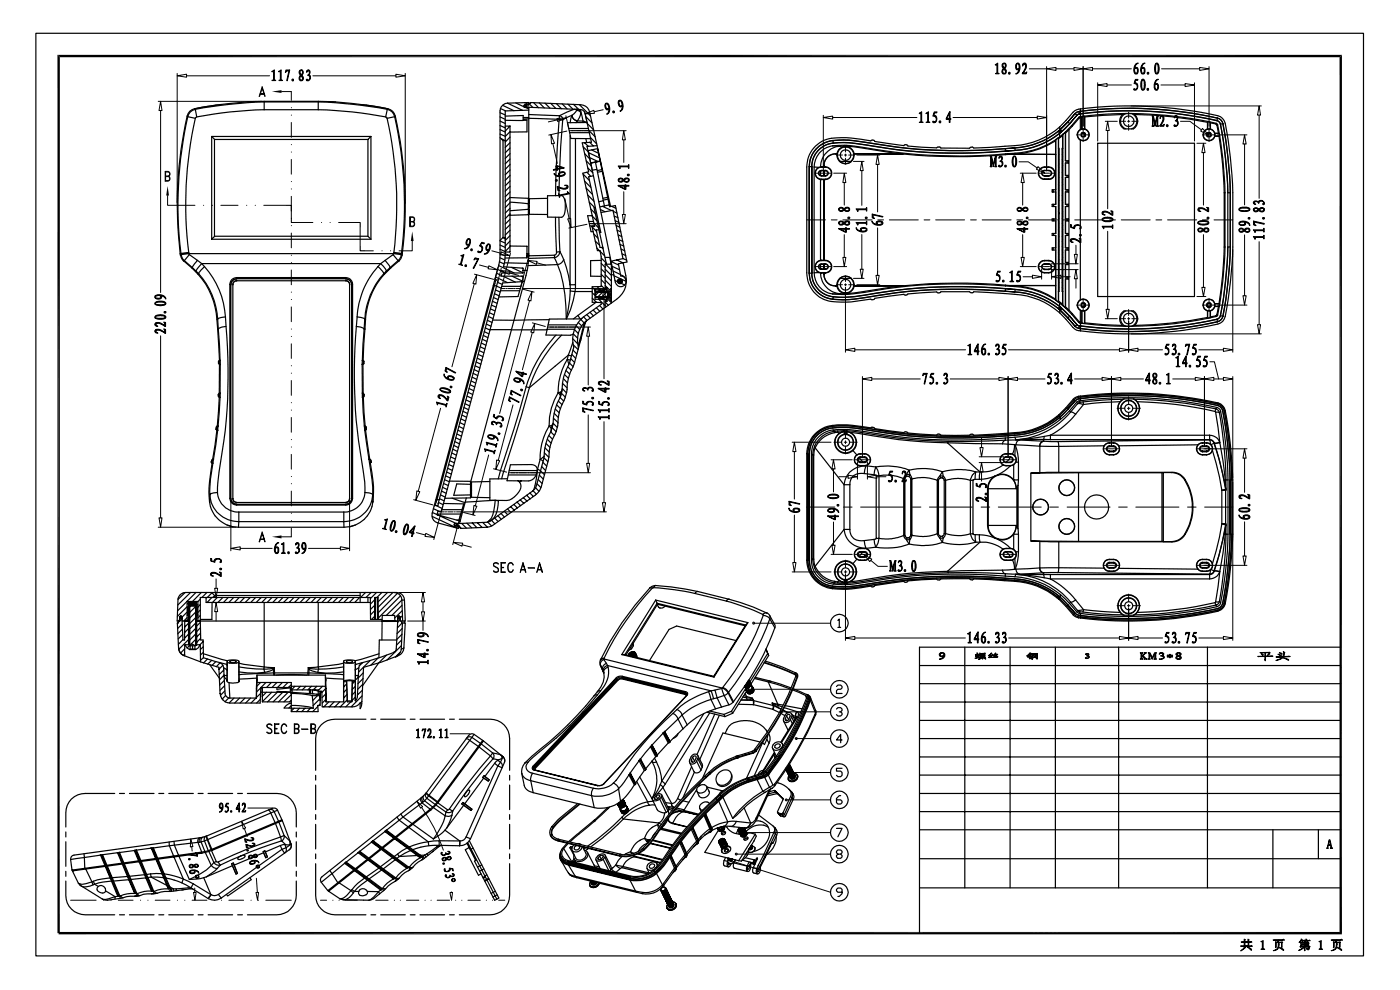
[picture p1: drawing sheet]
<svg xmlns="http://www.w3.org/2000/svg" width="297mm" height="210mm" viewBox="0 0 297 210" stroke-linecap="round" stroke-linejoin="round" font-family="sans-serif">
<g fill="none" stroke="#000" stroke-width=".25">
<path d="M7.6 7.1h281.7v195.7h-281.7zM39.7 24.6a85.9 85.9 0 0 0-1.5 29.2M39.7 24.6l.1 .2M39.8 24.8a86.3 86.3 0 0 0-1.4 29M39.8 24.8l1.6 .3M41.3 23.1a2.03 2.03 0 0 0-1.6 1.5M41.3 23.1l.1 .1M41.4 25.1a81.8 81.8 0 0 0-1.4 28.4M41.4 23.2l7.3-1.1a116.1 116.1 0 0 1 18.8-.5l7.4 .5 7.3 1.1M41.4 23.2a2 2 0 0 0-1.6 1.6M41.4 23.2l.3 1.6M41.7 24.8l-.3 .3"/>
<path d="M44.9 28.9h33.8M44.9 28.9v21.9M44.9 28.9l.6 .7M46.7 22.2l-5 .8M54 21.5l-1.6 .1M56 23.3l-7.2 .4-7.1 1.1M56 21.5l-3.7 .1-3.7 .4-7.3 1.1M56 21.5h11.5M56 23.3h11.5M56 21.5v1.8M67.5 23.3l7.2 .4 7.1 1.1M67.5 21.5a86.9 86.9 0 0 1 14.8 1.6"/>
<path d="M67.5 21.5v1.8M69.6 21.5l1.6 .1M76.9 22.2l4.9 .8M78.1 29.6h-32.6v20.5h32.6M78.1 29.6v20.5M78.7 28.9l-.6 .7M78.7 28.9v21.9M81.8 24.8l.3 .3M82.1 25.1a83.2 83.2 0 0 1 1.5 28.4M82.2 23.2a2.03 2.03 0 0 1 1.5 1.6M82.2 23.2l-.4 1.6M82.3 23.1a2.03 2.03 0 0 1 1.6 1.5"/>
<path d="M82.3 23.1l-.1 .1M83.7 24.8a83.5 83.5 0 0 1 1.5 29M83.7 24.8l-1.6 .3M83.9 24.6a85.9 85.9 0 0 1 1.4 29.2M83.9 24.6l-.2 .2M106.1 23.9l1.1 .5M106.1 24.8l1.1 .5M106.1 25.7l1.1 .5M106.1 26.6l1.1 .5M106.1 27.5l1.1 .5M106.1 28.4l1.1 .5M106.1 29.2l.6 .6"/>
<path d="M106.2 23l1.1 .5M106.3 29.4l.9 .4h-.5M106.6 22.3l2.4 1.2M106.7 29.8v20.6M107.2 24.6l3.8-.1v1.1l-3.8-.1M107.2 26.7h1M107.6 21.9l3.3 1.5M107.7 21.9a1.7 1.7 0 0 0-1.6 1.6l-.1 31.6-14.3 53.8a1.65 1.65 0 0 0 1.1 2l4.4 1.2 .2-.6h-.7l.2-.4M107.7 21.9l4.5-.1v.5h-.7v.4l11.6 .5M108.2 26.7l-1 1.1M108.2 27.9l-1 1M108.2 29.1l-1 1"/>
<path d="M108.2 30.3l-1 1M108.2 31.4l-1 1M108.2 32.6l-1 1M108.2 33.7l-1 1M108.2 34.9l-1 1M108.2 36.1l-1 1M108.2 37.2l-1 1.1M108.2 38.4l-1 1M108.2 39.5l-1 1M108.2 26.7v26.8h-1M109.4 21.8l1.7 .8M111 25.5h.8v2.5h-3.6"/>
<path d="M111 24.9h1.2M111.2 21.8l1 .4M111.3 22.3h-.1v.4l1 .1v20.4M111.3 22.3h.1M111.4 22.8l.8 .3M111.5 22.5l.3 .2M112.2 24.3l6.5 .2M112.2 25.1l6.4 .2M112.2 22.2l-.9 .1h.4v.5l-.5-.1-.1-.2 .2-.2M112.2 23.4l-5 .1v30.6l-.4 2.5 4.1 .3M112.2 25.2l-1.2 .1M113 22.8l-.8-.9h.4v-.1l10.6 .4a1.97 1.97 0 0 1 1.9 1.6l4.4 20"/>
<path d="M113.2 21.8l1 1.1M114.4 21.8l1.1 1.1M115.6 21.9l1.1 1M116.8 21.9l1.1 1.1M118 22l1.1 1.1M118.6 25.3l-.7 11.6-.1 4.6M118.6 25.3l.8 .2M118.7 24.5l-.1 .8M118.7 24.5a.8 .8 0 0 1 .7 .9M119.2 22l1.1 1.1M119.4 25.5l-.5 5.5-.3 10.5M119.4 25.4v.1"/>
<path d="M120.5 22.1l1 1M120.6 27.3h4.2M120.9 28.1h4.1M120.9 28.8v31.6M121.3 24.5a1.35 1.35 0 0 0 1.2 1.1M121.3 24.5h.1M121.4 24.5l-.4 1.5M121.4 24.5a1.23 1.23 0 0 0 1.1 1.1M121.4 24.5l-2 .9M121.4 24.5h.1M121.7 22.1l1.1 1.1M121.9 23.1l-3.2 1.4"/>
<path d="M122.1 29.4v31M122.1 23.2l.2 .1M122.3 23.2h-.1l.1 .1M122.3 23.3l-.2 .4-.7 .8M122.3 23.3l.7 .3M122.3 23.2h.1M122.4 23.2l.6 .4M122.5 25.6l-.3 .4M122.5 25.6l1.2 .1M122.5 25.6h.1M122.9 22.2l2.4 2.3M123 23.6a1.84 1.84 0 0 1-.5 2"/>
<path d="M123.1 23.2l.5 .1 .5 .7 1.4 6.2-2 .1 1.4 6.1-1.3 .3 2.5 11.3h-.5l1.1 5.2h.6l.2 1.2v6.4h-1.9v3.3l1.9 .1v.4l-3.8 2.7a6.3 6.3 0 0 0-2 6.4l-1.1 3.7M123.1 23.2l.6 2.5M123.7 25.7v.3M123.7 25.7l.7 .3M123.7 31.1l1.1 1.1M123.7 36.9l1.3 1.4M124 30.3l.8 .7M124 38.4l1.3 1.3M124 32.6l1.1 1.1M124.2 24.7l1.4 1.4M124.3 29.4l.2 .8M124.3 39.9l1.4 1.3"/>
<path d="M124.4 34.1l1 1.1M124.5 36.5l.8 .9M124.5 26h-4.1l.7 3.4h4.2M124.6 26.2l1.3 1.4M124.7 35.6l1.1 1.1M124.8 32.5h.1M124.9 27.7l1.4 1.3M124.9 32.4l2.3 1.1M125.1 33.4l1.7 .8M125.1 30.2l.7 .7M125.3 29.2l1.3 1.3M125.3 34.5h.2"/>
<path d="M125.3 34.7h.1M125.5 31.8l1.4 .7M125.9 37.3l-1 .2 2.6 11.8h-.3M126.3 34.4l-1 .1M126.3 34.4l1.9 9.3M126.6 35.9l-1 .2-.8-4.1 2-.5 2.5 12.3 1.2-.2 2.5 12-1.8 .4 .5 2.5a1.15 1.15 0 0 1 1.1 1.1 1.15 1.15 0 0 1-1 1.2 1.15 1.15 0 0 1-1.3-.9l-4.6-22.6M126.7 30.9l-2.2 .2 1.4 6.2M126.9 32.4h.1M127.3 34.2l-1 .2M127.3 34.2l-2 .4M127.5 34.5h-.1M127.7 36l-1 .2"/>
<path d="M127.8 36.4l-1.1 .1M171.7 35.3h.5M171.7 35.3v22.6M172.2 35.3v22.6M172.7 35.4l1 .1M172.7 35.4v22.5M173.7 35.5a1.36 1.36 0 0 0-.8 1.4 1.36 1.36 0 0 0 1.2 1.2M174.1 37.2h.1M174.1 36.3l-.2 .1a.49 .49 0 0 0 .2 .8M174.1 35.4h1M174.1 38.1h1M174.1 35.4l-.4 .1"/>
<path d="M174.1 36.3v.9M174.1 38.1v17.1M174.2 35.5a1.27 1.27 0 0 0-1.2 1.2 1.27 1.27 0 0 0 1.2 1.3M174.2 36.1a.59 .59 0 0 0-.6 .6 .59 .59 0 0 0 .6 .6M174.2 36.2l-.1 .1M174.2 35.5h.9M174.2 36.2h.9M174.2 36.1h.9M174.2 37.3h.9M174.2 37.2h.9M174.2 38h.9M174.2 35.4v.1"/>
<path d="M174.2 36.1v.1M174.2 37.2v.1M174.2 38v.1M174.8 35.1h.1M174.8 38.1v17.1h-.6M174.8 35.1v.3M174.8 36.2v1M175.1 35.5a1.27 1.27 0 0 1 1.3 1.2 1.27 1.27 0 0 1-1.3 1.3M175.1 36.1a.59 .59 0 0 1 .6 .6 .59 .59 0 0 1-.6 .6M175.1 36.2a.51 .51 0 0 1 .5 .5 .51 .51 0 0 1-.5 .5M175.1 35.4a1.36 1.36 0 0 1 1.3 1.3 1.36 1.36 0 0 1-1.3 1.4M175.1 35.4v.1"/>
<path d="M175.1 36.1v.1M175.1 37.2v.1M175.1 38v.1M176.6 30.9a4.6 4.6 0 0 0-3.9 4.5M176.6 30.9h1.1a27.5 27.5 0 0 1 8.1 .8 112.7 112.7 0 0 0 27.5 .9M176.6 30.9l1.7 .1M176.6 29.8l.1 .5M176.7 30.3a5 5 0 0 0-4.5 5v22.6a5 5 0 0 0 4.5 5M176.7 30.3h1.2a44.2 44.2 0 0 1 10.2 1.1 111.6 111.6 0 0 0 25.2 .6M176.7 30.3v.1M177.5 32.6a1.84 1.84 0 0 0 1.9 2.1 1.84 1.84 0 0 0 1.8-2.1M177.6 32.6a2.47 2.47 0 0 0-2.8 2.5"/>
<path d="M178.2 34.2h2.4a1.8 1.8 0 0 1-2.4 0zM178.3 34.2a1.75 1.75 0 0 1-.2-2.5 1.75 1.75 0 0 1 2.6 0 1.75 1.75 0 0 1-.2 2.5M178.3 31a4.5 4.5 0 0 0-4.2 4.4M178.3 31h.7M179 31.1l-.6 .2-.5 .4-.4 .9M179 31.1h.1M179 31v.1M179.1 30.9h.6M179.1 30.9v.2M179.1 30.9l-.1 .1M179.7 30.9v.1M179.7 30.9v.2"/>
<path d="M179.7 31.1l.6 .2 .5 .4 .4 .9M179.7 31l12 1.7M179.7 31.1h-.6M179.7 31v.1M181.2 32.6h.1M181.2 32.6l10.5 .1M191.7 32.7a119.9 119.9 0 0 0 21.6 .1M213.2 31.5a109.7 109.7 0 0 1-29.7-1.3 19.2 19.2 0 0 0-7.8-.2 5.5 5.5 0 0 0-4 5.3M213.2 31.5l.1 .5M213.2 31.5a118.6 118.6 0 0 1-32-1.7 10.9 10.9 0 0 0-6.5 .6 5.6 5.6 0 0 0-3 4.9M213.2 31.5h.1M213.3 32.1a109.3 109.3 0 0 1-29.7-1.4l-2.3-.3a10.4 10.4 0 0 0-6.7 .7 4.9 4.9 0 0 0-2.4 4.2"/>
<path d="M213.3 32l2-.1-2 .2M213.3 32v.1M213.3 32.6v.2M214.3 32.7l-1 .1M214.3 32.7l9.7 .1M215.3 31.4v.5M215.3 31.4l-2.1 .1M215.3 31.4h.1M215.3 32.5l-2 .1M215.3 31.9h.1M215.3 32.7h-1M215.3 32.5v.2"/>
<path d="M221.6 35.5a1.23 1.23 0 0 0-1.3 1.2 1.23 1.23 0 0 0 1.3 1.3M221.6 36.1a.59 .59 0 0 0-.6 .6 .59 .59 0 0 0 .6 .6M221.6 35.4a1.31 1.31 0 0 0-1.4 1.3 1.31 1.31 0 0 0 1.4 1.4M221.6 36.2a.55 .55 0 0 0-.5 .5 .55 .55 0 0 0 .5 .6M221.6 35.5h.9M221.6 35.4h.9M221.6 36.1h.9M221.6 37.3h.9M221.6 38.1h.9M221.6 38h.9M221.6 35.4v.1M221.6 36.1v.1"/>
<path d="M221.6 37.3h.1M221.6 38v.1M222.5 35.5a1.23 1.23 0 0 1 1.2 1.2 1.23 1.23 0 0 1-1.2 1.3M222.5 36.1a.59 .59 0 0 1 .6 .6 .59 .59 0 0 1-.6 .6M222.5 35.4a1.31 1.31 0 0 1 1.3 1.3 1.31 1.31 0 0 1-1.3 1.4M222.5 36.2a.55 .55 0 0 1 .5 .5 .55 .55 0 0 1-.5 .6M222.5 35.4v.1M222.5 36.1v.1M222.5 37.3h.1M222.5 38v.1M223.9 29.9a17.7 17.7 0 0 1-8.6 2.8M223.9 29.9v10.4"/>
<path d="M224 29.6l-.1 .3M224 29.6v13.7h-.8v.5h.8v2.6h-.8v.5h.8v2.6h-.8v.4h.8v13.8M224.5 27.9a16.8 16.8 0 0 1-9.2 3.5M224.5 27.9l.3 .4M224.5 27.8l.4 .4M224.5 27.8a16.4 16.4 0 0 1-9.2 3.6M224.5 29.2l-.5 .4M224.5 29.2l.1 2.4M224.5 31.5l.2 .2h-.2M224.5 32h.2l-.2 .2M224.5 31.7l.2 .1-.2 .2M224.5 32.2l.2 .1h-.2"/>
<path d="M224.5 32.3l.2 .2h-.2M224.5 32.5l.2 .2-.2 .1M224.5 32.8h.2l-.2 .2M224.5 33.2l.2 .1-.2 .1 .2 .1-.2 .1 .2 .1-.2 .5M224.5 33l.2 .1-.2 .1M224.5 31.4h.2l-.2 .1M224.5 34.2l.2 .1-.2 .1 .2 .1-.2 .1 .2 .5-.2 .1M224.5 35.2l.2 .1-.2 .1 .2 .1-.2 .1 .2 .1-.2 .5M224.5 36.2l.2 .1-.2 .1M224.5 36.6l.2 .1-.2 .5M224.5 36.4l.2 .1-.2 .1M224.5 37.2l.2 .1-.2 .1"/>
<path d="M224.5 37.6l.2 .1-.2 .1M224.5 37.4l.2 .1-.2 .1M224.5 37.8l.2 .1-.2 .2M224.5 38.1h.2l-.2 .1M224.5 38.2l.2 .1-.2 .1M224.5 38.4l.2 .2h-.2M224.5 38.9h.2l-.2 .2M224.5 38.6l.2 .1-.2 .2M224.5 39.1l.2 .1h-.2l.2 .2h-.2l.2 .1-.2 .2h.2l-.2 .2 .2 .1h-.2l.2 .2-.2 .1 .2 .1-.2 .1h.2l-.2 .2 .2 .1-.2 .1 .2 .1-.2 .1 .2 .1-.2 .1 .2 .1-.2 .1 .2 .1-.2 .1 .2 .1-.2 .1 .2 .5-.2 .1 .2 .1-.2 .1 .2 .1-.2 .1M224.6 31.7v.1M224.6 31.9v.1M224.6 32.1v.1"/>
<path d="M224.6 32.3v.1M224.6 32.5v.1M224.6 32.7v.1M224.6 32.9v.1M224.6 33.1v.1M224.6 33.3v.1M224.6 33.5v.1M224.6 33.7v.1M224.6 33.9v.1M224.6 34.2h.1M224.6 34.3v.1M224.6 34.5v.1"/>
<path d="M224.6 34.7v.1M224.6 35h.1M224.6 35.2h.1M224.6 35.3v.1M224.6 35.6h.1M224.6 35.8h.1M224.6 36v.1M224.6 36.1v.1M224.6 36.4h.1M224.6 36.6v.1M224.6 36.8v.1M224.6 37v.1"/>
<path d="M224.6 37.2h.1M224.6 37.4v.1M224.6 37.6v.1M224.6 37.8v.1M224.6 38v.1M224.6 38.2v.1M224.6 38.4v.1M224.6 38.6v.1M224.6 38.8v.1M224.6 39v.1M224.6 39.2v.1M224.6 39.4v.1"/>
<path d="M224.6 39.6v.1M224.6 39.8v.1M224.6 40v.1M224.7 27.7l.3 .4M224.7 27.7l-.2 .2M224.8 27.6l.3 .4M224.8 27.6l.4 .4M224.8 29a16.8 16.8 0 0 1-9.5 3.5M224.8 28.3a17 17 0 0 1-9.5 3.6M224.8 27.6l-.3 .2M224.8 27.6l-.1 .1M224.8 27.6h.1"/>
<path d="M224.8 28.3v.7M224.8 26.9a16.6 16.6 0 0 1-11.6 4.1l-6.6 .4a.52 .52 0 0 0-.9 0h-6.1l-.3-.2-.6 .2-6.1-.4a.57 .57 0 0 0-.8-.3v.2l-3.1-.4-3.1-.5-.2-.2-.4-.1-.3 .2a20.8 20.8 0 0 0-9.4-.3 6.1 6.1 0 0 0-4.2 5.8v22.5a6.1 6.1 0 0 0 6.4 6.1 25.8 25.8 0 0 0 7.2-.5l.3 .1 .4-.1 .2-.2 3.1-.5 3.1-.4 .3 .2 .5-.3 3.1-.2 3-.2 .3 .2h.5l.1-.2h6.1l.1 .1a.54 .54 0 0 0 .8-.1l6.6 .4a17.3 17.3 0 0 1 11.6 4.1M224.8 26.9v.7M224.9 27.5l1.6-1.6-1.5 1.6M224.9 27.5l-.1 .1M224.9 27.5h.1M225 27.5l.2 .4M225 27.5l-.2 .1M225 28.1a16.6 16.6 0 0 1-9.7 3.8M225 28.1l-.2 .2M225 28.1h.1M225.2 28l-.2 .1"/>
<path d="M225.4 28.8l-.8 .6-.1-.2M225.4 28.8v2.8M225.4 31.7v.1M225.4 31.9v.1M225.4 32.1v.1M225.4 32.3v.1M225.4 32.5v.1M225.4 32.7v.1M225.4 32.9v.1M225.4 33.1v.1M225.4 33.3v.1M225.4 33.5v.1"/>
<path d="M225.4 33.7v.1M225.4 33.9v.1M225.4 34.2h.1M225.4 34.3v.1M225.4 34.5v.1M225.4 34.7v.1M225.4 35h.1M225.4 35.2h.1M225.4 35.3v.1M225.4 35.6h.1M225.4 35.8h.1M225.4 36v.1"/>
<path d="M225.4 36.2h.1M225.4 36.4h.1M225.4 36.6v.1M225.4 36.8v.1M225.4 37v.1M225.4 37.2h.1M225.4 37.4v.1M225.4 37.6v.1M225.4 37.8v.1M225.4 38v.1M225.4 38.2v.1M225.4 38.4v.1"/>
<path d="M225.4 38.6v.1M225.4 38.8v.1M225.4 39v.1M225.4 39.2v.1M225.4 39.4v.1M225.4 39.6v.1M225.4 39.8v.1M225.5 28.5v2.9h-.2l.2 .1-.2 .2h.2l-.2 .1 .2 .2h-.2l.2 .2-.2 .1h.2l-.2 .2h.2l-.2 .2 .2 .1h-.2l.2 .2-.2 .1 .2 .1-.2 .1 .2 .1-.2 .1 .2 .1-.2 .1 .2 .1-.2 .1 .2 .1-.2 .1 .2 .1-.2 .1 .2 .1-.2 .1 .2 .1-.2 .1 .2 .1-.2 .1 .2 .1-.2 .1 .2 .1-.2 .1 .2 .1-.2 .1 .2 .1-.2 .1 .2 .1-.2 .1 .2 .1-.2 .1 .2 .1-.2 .1 .2 .1-.2 .1 .2 .1-.2 .1 .2 .1-.2 .1 .2 .1-.2 .1 .2 .1-.2 .1 .2 .1-.2 .1 .2 .1-.2 .1 .2 .1-.2 .1 .2 .2h-.2l.2 .1-.2 .1 .2 .1-.2 .2h.2l-.2 .1 .2 .2h-.2l.2 .2-.2 .1h.2l-.2 .2h.2l-.2 .1 .2 .2h-.2l.2 .2-.2 .1h.2l-.2 .2 .2 .1-.2 .1 .2 .1h-.2l.2 .2-.2 .1 .2 .1-.2 .1 .2 .1-.2 .1 .2 .1-.2 .1 .2 .1-.2 .1 .2 .1-.2 .1 .2 .1-.2 .1 .2 .1-.2 .1 .2 .1-.2 .1 .2 .1-.2 .1 .2 .1-.2 .1 .2 .1-.2 .1 .2 .1-.2 .1 .2 .1-.2 .1 .2 .1-.2 .1 .2 .1-.2 .1 .2 .1-.2 .1 .2 .1-.2 .1 .2 .1-.2 .1 .2 .1-.2 .1 .2 .1-.2 .1 .2 .1-.2 .1 .2 .1-.2 .1 .2 .1-.2 .1 .2 .1-.2 .1 .2 .2h-.2l.2 .1-.2 .2h.2l-.2 .2h.2l-.2 .1 .2 .2h-.2l.2 .2-.2 .1h.2l-.2 .2 .2 .1-.2 .1 .2 .1h-.2l.2 .2-.2 .1 .2 .1-.2 .1 .2 .1-.2 .1 .2 .1-.2 .1 .2 .1-.2 .1 .2 .1-.2 .1 .2 .1-.2 .1 .2 .1-.2 .1 .2 .1-.2 .1 .2 .1-.2 .1 .2 .1-.2 .1 .2 .1-.2 .1 .2 .1-.2 .1 .2 .1-.2 .1 .2 .1-.2 .1 .2 .1-.2 .1 .2 .1-.2 .1 .2 .1-.2 .1 .2 .1-.2 .1 .2 .1-.2 .1 .2 .1-.2 .1 .2 .1-.2 .1 .2 .1-.2 .1 .2 .1-.2 .1 .2 .1-.2 .1 .2 .1-.2 .1 .2 .1-.2 .2h.2l-.2 .1 .2 .1-.2 .1 .2 .2h-.2l.2 .1-.2 .2h.2l-.2 .2 .2 .1h-.2l.2 .2h-.2l.2 .2-.2 .1h.2l-.2 .2 .2 .1-.2 .1 .2 .1-.2 .1 .2 .1-.2 .1 .2 .1-.2 .1 .2 .1-.2 .1 .2 .1-.2 .1 .2 .1-.2 .1 .2 .1-.2 .1 .2 .1-.2 .1 .2 .1-.2 .1 .2 .1-.2 .1 .2 .1-.2 .1 .2 .1-.2 .1 .2 .1-.2 .1 .2 .1-.2 .1 .2 .1-.2 .1 .2 .1-.2 .1 .2 .1-.2 .1 .2 .1-.2 .1 .2 .1-.2 .1 .2 .1-.2 .1 .2 .1-.2 .1 .2 .1-.2 .1 .2 .1-.2 .1 .2 .1-.2 .2h.2l-.2 .1 .2 .1-.2 .1 .2 .2h-.2l.2 .1-.2 .2h.2l-.2 .2 .2 .1h-.2l.2 .2h-.2l.2 .1-.2 .2h.2l-.2 .2 .2 .1h-.2h.2v3M225.5 28.5l-.1 .3M225.9 28.1h.1M225.9 28.1l-1.1 .9M225.9 28.1l-.4 .4"/>
<path d="M226 28.1l.1 .1M226 28.1h-.1M226 28.1v6h.6v.5h-.6v2.6h.6v.4h-.6v2.7h.6v.4h-.6v2.6h.6v.5h-.6v2.6h.6v.5h-.6v2.6h.6v.4h-.6v2.7h.6v.4h-.6v2.7h.6v.4h-.6v2.7h.6v.4h-.6v6.1M226.1 28.2v5.9M226.1 34.6v2.6M226.1 37.6v2.7M226.3 34.1v.5M226.3 37.2v.4M226.6 25.9l.3 .3M226.8 27.5l-.7 .7M226.8 27.5v38.3M226.9 26.2l-1.7 1.8"/>
<path d="M226.9 26.2l-1.9 1.9M227.4 26.6l-1.5 1.5M227.4 26.6l.1 .1M227.5 26.7l-.7 .8M228 24.1l-1.5 1.8 1.6-1.8M228 24.1h.1M228.1 24.1l.4 .3M228.5 24.4l-1.6 1.8M228.8 24.9l.1 .2M228.8 24.9l-1.4 1.7M228.9 23.7l-.8 .4M228.9 23.7l-.9 .4"/>
<path d="M228.9 23.7v.5M228.9 23.7h.1M228.9 24.2l-.4 .2M228.9 25.1l-1.4 1.6M228.9 24.2h.1M229 24.2l-.5 .2M229.1 24.8h.1M229.1 24.8l.1 .1M229.1 24.8l-.3 .1M229.1 23.6a86.1 86.1 0 0 1 29.2 1.5M229.1 23.6l.1 .5M229.1 23.6h.1"/>
<path d="M229.1 23.6l-.2 .1M229.2 23.6a84 84 0 0 1 29.1 1.5M229.2 24.9l-.3 .2M229.2 24.9v2.6M229.2 29.7v33.9M229.2 24.2a83 83 0 0 1 28.9 1.4M229.2 23.1a84.4 84.4 0 0 1 29.7 1.7 3.4 3.4 0 0 1 1.4 3.2l.3 1.8a89.6 89.6 0 0 1 .9 11.1 117.5 117.5 0 0 1-.5 18.9 44.2 44.2 0 0 1-1.3 7.9 3.2 3.2 0 0 1-3.1 1.4 84.2 84.2 0 0 1-27.4 1.1M229.2 23.1a2.3 2.3 0 0 0-1.6 .7l-2.8 3.1M229.2 24.1h.1M229.2 23.1v.5M229.2 24.2h-.2M229.2 24.1l-.3 .1"/>
<path d="M229.2 24.2h.1M229.2 24.2v.6M229.3 24.1a85.8 85.8 0 0 1 28.9 1.5M229.3 24.1l-.1-.5v.6M229.4 28.8l.2 .2M229.4 24.7a84 84 0 0 1 28.6 1.5M229.4 24.7l-.2 .1M229.4 28.4h.1M229.4 24.7v.2M229.4 28.4v.4M229.4 28.8l.2 .1M229.4 24.9h-.2"/>
<path d="M229.4 24.9h.1M229.4 28.8h.1M229.5 27.3a1.29 1.29 0 0 0-.8 2 1.29 1.29 0 0 0 2.2 0 1.29 1.29 0 0 0-.8-2M229.5 27.3v.1M229.5 24.9v2.4M229.5 27.4h.6M229.5 24.8v2.6M229.5 24.8v.1M229.6 28.2l-.2 .2M229.6 28.2h.4M229.6 28.2h.1M229.6 29h.4"/>
<path d="M229.6 28.9h.4M229.6 28.9v.1M230 28.2l.2 .2M230 28.9v.1M230 28.2h.1M230.1 24.7l-.6 .1M230.1 24.7v.1M230.1 24.7v2.7M230.1 27.3v.1M230.1 24.8v2.5M230.2 28.8l-.2 .1M230.2 28.8h.1"/>
<path d="M230.2 28.8l-.2 .2M230.2 28.4v.4M230.2 28.4h.1M232.9 30.4h20.5v32.5h-20.5zM238.2 24.3a1.89 1.89 0 0 0 .3 3h1.9a1.91 1.91 0 0 0 .3-3M238.2 24.3l-8.1 .5M238.8 24.1a1.74 1.74 0 0 0-1.1 1.6 1.74 1.74 0 0 0 1.1 1.6M238.8 24.1l-.6 .2M238.8 24.1h1.3M240.1 24.1a1.73 1.73 0 0 1 1.1 1.6 1.73 1.73 0 0 1-1.2 1.6M240.1 24.1l.6 .2M240.7 24.3a83 83 0 0 1 15.5 1.6"/>
<path d="M256.1 28.8l.1 .2M256.1 28.4h.1M256.1 28.4v.4M256.1 28.8l.2 .1M256.1 28.8h.1M256.2 27.3a1.28 1.28 0 0 0-.6 2.2 1.28 1.28 0 0 0 2.1-.6M256.2 25.9v1.4M256.2 27.3v.1M256.2 27.4h.5M256.2 25.8l.5 .1M256.2 25.8v1.6M256.2 25.8v.1"/>
<path d="M256.2 28.2l-.1 .2M256.2 28.2h.5M256.2 28.2h.1M256.2 29h.5M256.3 28.2l-.2 .2M256.3 28.9h.4M256.3 28.2h.4M256.3 28.9l-.1 .1M256.7 28.2l.1 .2M256.7 28.9v.1M256.7 28.2l.2 .2M256.7 28.2h.1"/>
<path d="M256.7 25.9l.1 .2M256.7 25.9v1.5M256.8 27.3l.4 .3 .5 .7M256.8 27.3l-.1 .1M256.8 26.1l1.1 .2M256.8 26.1v1.2M256.8 28.8l-.1 .1M256.8 28.8h.1M256.9 28.8l-.2 .2M256.9 28.4v.4M256.9 28.4h-.1M257.7 28.3v.6"/>
<path d="M257.7 28.9h.1M257.7 28.3h.9M257.7 28.9h1M257.7 28.3h.1M257.7 28.3h.8M257.7 28.9h.9M257.9 26.3l.3 .3M258 26.2l.3 .3M258 26.2l-.1 .1M258.1 25.6l.4 .1 .4 .6M258.2 25.6l.6 .4 .1 .3M258.2 26.6l.3 1.7"/>
<path d="M258.2 25.6h-.1M258.3 25.1a1.46 1.46 0 0 1 1.1 1.1M258.3 25.1a1.59 1.59 0 0 1 1.2 1.1M258.3 25.1l-.1 .5M258.3 25.1h.1M258.3 26.5a83.1 83.1 0 0 1 1.6 14.4M258.3 26.5l-.1 .1M258.5 28.3h.1M258.6 28.9a85.2 85.2 0 0 1 1.1 12M258.6 28.3l.1 .6M258.7 28.9h-.1M258.9 26.3l1.1 7.3 .5 7.3h.5"/>
<path d="M258.9 26.3h.1M259.4 26.2l1.1 7.3a129.4 129.4 0 0 1 .5 18.9l-.5 7.4-1.1 7.3M259.4 26.2l-.5 .1M259.4 26.2h.1M259.5 26.2l1 7.3 .5 7.4M38.2 53.8l.1 .3M38.3 54.1l.2 .7 .5 .6M38.4 53.8v.2M38.4 53.8h-.2M38.4 54l.4 .9 .3 .4M38.4 54l-.1 .1M39 55.4l1.7 1.4"/>
<path d="M39.1 55.3l1.7 1.5M39.1 55.3l-.1 .1M40 53.8l.2 .2M40 53.5v.3M40 53.5l-1.6 .3M40 53.8l-1.6 .2M40 53.8h43.5M40.2 54l1.7 1.2-1.1 1.6M40.2 54l-1.1 1.3M40.7 56.8l1.3 1.4M40.8 56.8l.8 .7M40.8 56.8h-.1"/>
<path d="M41.6 57.5l1.2-1.6h38l1 1.2 .1 .4M41.6 57.5l.6 .6M41.9 55.2l1.5 1.3M42 58.2a15.8 15.8 0 0 1 4 9.6l.2 2M42.2 58.1a15.8 15.8 0 0 1 4 9.6l.3-.2 1.3-.3M42.2 58.1l-.2 .1M43.4 56.5a17.7 17.7 0 0 1 4.4 10.7M43.4 56.5l-1.2 1.3v.3M44.9 50.8h33.8M45.5 50.1l-.6 .7M50.2 59.6h23.2zM50.2 59.2a1.23 1.23 0 0 0-1.2 1.2"/>
<path d="M50.2 58.9a1.45 1.45 0 0 0-1.4 1.4M50.2 59.1a1.31 1.31 0 0 0-1.2 1.3M50.2 59.6a.73 .73 0 0 0-.8 .8M50.2 58.9v.2M50.2 59.6h.1M50.2 58.9h23.2M50.2 59.1h23.2M73.4 59.2a1.16 1.16 0 0 1 1.2 1.2M73.4 58.9a1.45 1.45 0 0 1 1.4 1.4M73.4 59.1a1.23 1.23 0 0 1 1.2 1.3M73.4 58.9v.2M73.4 59.6a.87 .87 0 0 1 .8 .8"/>
<path d="M78.1 50.1l.6 .7M80.2 56.5l.9 .9 .3 .7M80.2 56.5a17.3 17.3 0 0 0-4.4 10.7M81.4 58.1a15.8 15.8 0 0 0-4 9.6M81.4 58.1l.1 .1M81.5 58.2a15.8 15.8 0 0 0-4 9.6M81.7 55.2l1.7-1.2 1 1.3M81.7 55.2l1.1 1.6M81.7 55.2l-1.5 1.3M81.9 57.5l-.5 .6M82.8 56.8l-.9 .7M82.8 56.8h.1"/>
<path d="M82.9 56.8l-1.4 1.4M83.5 53.8l-.1 .2M83.5 53.8l1.6 .2M83.6 53.5l-.1 .3M83.6 53.5l1.6 .3M84.4 55.3l.2 .1M84.4 55.3l-1.6 1.5M84.6 55.4l-1.7 1.4M85.1 54l-.1 .5-.6 .8M85.1 54l.2 .1M85.2 53.8l-.1 .2M85.2 53.8h.1"/>
<path d="M85.3 53.8v.2a1.95 1.95 0 0 1-.7 1.4M105 59.1l.2 .3M105.1 58.8l2.5 1.1M105.2 59.4l-.3 1.2M105.2 59.4h.5l-.1 .4M105.3 57.9l1 .5M105.5 59.9l1 .4M105.6 59.8l-12.7 47.4h-.6M105.6 59.8h.1M105.6 57.1l1.5 .8M105.8 56.3l3.3 1.6M106 55.5l1 .5"/>
<path d="M106.1 51.1l1.1 .5M106.1 52l1.1 .5M106.1 53.8l1 .5M106.1 54.7l1 .5M106.7 50.4l.5 .3M106.7 50.4l-.6 .6M106.7 50.4h.5M106.7 58.6l2.6 1.3M107 55.7l5 .2M108.2 42.9l3.9 .3M108.2 40.7l-1 1M108.2 41.9l-1 1"/>
<path d="M108.2 43l-1 1.1M108.2 44.2l-1 1M108.2 45.3l-1 1.1M108.2 46.5l-1 1M108.2 47.7l-1 1M108.2 48.8l-1 1.1M108.2 50l-1 1M108.2 41.9l3.9 .2v3.4l-3.9 .2M108.2 51.1l-1 1.1M108.2 52.3l-1 1-1.1-.4M108.2 52.2h3.6v2.5h-4.7M108.5 56.7l2.4 1.2"/>
<path d="M108.6 58.6l2.3 1.1M110.6 58.6l.3 .2M110.8 56.9h.1M110.8 59.7l-.9 3.2-4.1 .1M110.9 56.9v1h-4.4l-.2 .7h4.6v1.1l-4.3 .3-13 48.5h-.7l-.2 .7 4.9 1.3h-.1M110.9 57.4h.9M111.8 54.1h.4M111.8 54.4h.4M111.8 53.8h.4M112.1 43.3l.1 1.2M112.1 44.2v.3M112.1 44.4l-3.9 .3"/>
<path d="M112.1 44.5v.1M112.1 43l.1 .2M112.2 44.6h.1M112.1 44.6h.1M112.2 43.2v.7M112.2 44.5v9.6l-.3 2.9-12.1 45.4M112.3 43l-.1 .2M112.3 44.5l-.1 .1M116.2 41.5h2.9a2.1 2.1 0 0 1 .8 2.3 1.97 1.97 0 0 1-.8 2.3h-2.9zM116.2 42.1l-3.9 .1v3.3h3.9M117.6 54.6l.7 1.5M117.6 54.1v.5"/>
<path d="M117.6 54.6l-5.5 .2M117.6 54.1l-5.4 .2M117.8 46.1l.3 7.4M118.1 53.5l-.2 .5-.3 .1M118.3 56.1a29.4 29.4 0 0 1 1.8 11.5l.8-4.1 .1-1.8M118.3 56.1l-6.3 .2M118.6 46.1l.2 7.3M118.8 53.4l.8 1.7M118.8 53.4a1.35 1.35 0 0 1-1.2 1.2M118.8 53.4l-.7 .1M119.6 55.1l1 3.4 .3 1.9M119.6 55a1.58 1.58 0 0 1-1.3 1.1"/>
<path d="M124.7 41.4l1.3 1.3M124.9 47h1M125 42.9l1.1 1.1M125.1 47.9h1M125.3 44.4l1 .9M125.6 48.1l.9 1M125.6 45.8h-.9l.7 3.3h.4M125.6 45.8l1 1M125.9 49.6l1 .9M126 47.3l.9 1M126.3 51.1l.9 .9M126.3 44l-.3 .1 1.9 8.3"/>
<path d="M126.6 52.6l.6 .6M127 48.8h-.5l.8 3.7h.6l.7 3.5h-.2M127.3 53.3l1 1M127.4 44.4l.9 .5M127.5 45.1l2.5-.5 2.2 10.3M127.5 54.7l1.1 1.1M127.5 55.2l-2.2 .1v3.3h2.2M127.5 55.9l.9 .8M127.5 57.1l.9 .8M127.5 58.2l.9 .8M127.5 59.3l.9 .9M127.6 52.5l.4 .3"/>
<path d="M127.8 43.8l1.9 .9M128 42.6l-1 .2M128.2 43.7l-1 .2M128.4 54.6h1l.3 1.7v8M128.4 57.1l1.3 1.3M128.4 58.3l1.3 1.3M128.4 59.4l1.3 1.3M128.4 56v5h.3M128.5 56l1.2 1.3M128.9 41.9l-1 .2M129 42.2l-1 .3M129.2 43.5l-1 .2"/>
<path d="M129.6 55.7v.3h-1.2M129.7 55.5l1.5 .7M129.7 58.3h.5M129.7 43.8l1 .4M129.9 56.5l1.5 .7M130 57.5l1.6 .7M130.1 44.8l.8 .4M130.3 58.5l2.5 1.2M130.3 45.8l.8 .4M130.5 59.5l.5 .2M130.5 46.8l.8 .4M130.7 47.8l.8 .4"/>
<path d="M130.8 55.2l1.4 .5M130.9 48.8l.8 .4M131.1 59.7l.4 .4M131.1 59.4l.6 .7M131.1 49.8l.8 .4M131.2 59.3l.7 .6M131.3 50.8l.8 .4M131.4 59.2l.6 .5M131.5 51.9l.8 .3M131.6 58.3a1.48 1.48 0 0 1 1.3 1.6M131.7 52.8l.8 .4M131.9 53.8l.8 .4"/>
<path d="M132.2 54.9l.8 .3M132.2 54.9l-2.6 .5M132.2 55.7a8.9 8.9 0 0 1 .5 5.2 5.1 5.1 0 0 1-1.9 2.6l-6.5 4.6a5.1 5.1 0 0 0-1.6 5.3M171.7 57.9a5.6 5.6 0 0 0 4.9 5.6M171.7 57.9h.5M171.7 57.9a5.5 5.5 0 0 0 4.9 5.6M172.2 57.9a5 5 0 0 0 4.5 5M172.7 57.9a4.5 4.5 0 0 0 3.9 4.4M173.7 57.8l-1 .1M173.7 57.8l.4 .1M174.1 57l.1 .1M174.1 56.1h.1"/>
<path d="M174.1 55.2a1.36 1.36 0 0 0-1.2 1.2 1.36 1.36 0 0 0 .8 1.4M174.1 56.1l-.2 .1a.49 .49 0 0 0 .2 .8M174.1 57.9a4.5 4.5 0 0 0 4.2 4.4M174.1 57.9h1M174.1 56.1v.9M174.2 55.3a1.27 1.27 0 0 0-1.2 1.2 1.27 1.27 0 0 0 1.2 1.3M174.2 56a.57 .57 0 0 0-.6 .6 .57 .57 0 0 0 .6 .5M174.2 55.2h-.1M174.2 55.3h.9M174.2 56h.9M174.2 57.1h.9M174.2 57.8h.9"/>
<path d="M174.2 55.2v.1M174.2 56v.1M174.2 57.1h.1M174.2 57.8v.1M174.8 58.2a2.47 2.47 0 0 0 2.8 2.5M174.8 58.2h.1M174.8 57.9v.3M174.8 56v.1M174.8 56v1.1M175.1 56a.51 .51 0 0 1 .5 .5 .51 .51 0 0 1-.5 .6M175.1 55.2a1.33 1.33 0 0 1 1.3 1.4 1.33 1.33 0 0 1-1.3 1.3M175.1 55.3a1.27 1.27 0 0 1 1.3 1.2 1.27 1.27 0 0 1-1.3 1.3"/>
<path d="M175.1 56a.57 .57 0 0 1 .6 .6 .57 .57 0 0 1-.6 .5M175.1 56l-.9 .1M175.1 55.2v.1M175.1 56h.1M175.1 57.1h.1M175.1 57.8v.1M178.2 59a1.8 1.8 0 0 1 2.4 0zM178.3 59a1.75 1.75 0 0 0-.2 2.6 1.75 1.75 0 0 0 2.6 0 1.75 1.75 0 0 0-.2-2.6M221.6 55.2a1.31 1.31 0 0 0-1.4 1.3 1.31 1.31 0 0 0 1.4 1.4M221.6 56a.53 .53 0 0 0-.5 .6 .53 .53 0 0 0 .5 .5M221.6 55.3a1.25 1.25 0 0 0-1.3 1.3 1.25 1.25 0 0 0 1.3 1.2M221.6 56a.61 .61 0 0 0-.6 .6 .61 .61 0 0 0 .6 .6"/>
<path d="M221.6 56h.9M221.6 55.2v.1M221.6 56h.1M221.6 57.1v.1M221.6 57.8v.1M221.6 55.3h.9M221.6 55.2h.9M221.6 57.2h.9M221.6 57.1h.9M221.6 57.9h.9M221.6 57.8h.9M222.5 55.2a1.31 1.31 0 0 1 1.3 1.3 1.31 1.31 0 0 1-1.3 1.4"/>
<path d="M222.5 56a.53 .53 0 0 1 .6 .6 .53 .53 0 0 1-.6 .5M222.5 55.3a1.25 1.25 0 0 1 1.2 1.3 1.25 1.25 0 0 1-1.2 1.2M222.5 56a.61 .61 0 0 1 .6 .6 .61 .61 0 0 1-.6 .6M222.5 55.2v.1M222.5 56h.1M222.5 57.1v.1M222.5 57.8v.1M223.4 40.3v.4M223.4 52.6v.4M223.5 43.3v.5M223.5 46.4v.5M223.5 49.5v.4"/>
<path d="M223.9 53v10.5M223.9 40.7v2.6M223.9 43.8v2.6M223.9 46.9v2.6M223.9 49.9v2.7M224 40.3h-.8v.4h.8M224 52.6h-.8v.4h.8M224.5 44.7l.2 .1-.2 .1 .2 .1-.2 .1 .2 .1-.2 .1 .2 .1-.2 .1 .2 .1-.2 .2h.2l-.2 .1 .2 .2h-.2l.2 .2h-.2l.2 .1-.2 .2h.2l-.2 .2 .2 .1h-.2l.2 .2-.2 .5 .2 .1-.2 .1M224.5 57.5l.2 .1-.2 .1 .2 .1-.2 .1 .2 .1-.2 .1 .2 .1-.2 .1 .2 .1-.2 .1 .2 .1-.2 .1 .2 .1-.2 .1 .2 .1-.2 .1 .2 .1-.2 .1 .2 .1-.2 .1 .2 .1-.2 .1 .2 .2h-.2l.2 .1-.2 .1 .2 .6h-.2l.2 .2-.2 .1h.2l-.2 .2h.2l-.2 .1M224.5 57.3l.2 .1-.2 .1M224.5 57.1l.2 .1-.2 .1M224.5 56.9l.2 .1-.2 .1"/>
<path d="M224.5 56.7l.2 .1-.2 .1M224.5 56.5l.2 .1-.2 .1M224.5 56.3l.2 .1-.2 .1M224.5 55.9l.2 .1-.2 .1M224.5 56.1l.2 .1-.2 .1M224.5 55.7l.2 .1-.2 .1M224.5 55.5l.2 .1-.2 .1M224.5 55.3l.2 .1-.2 .1M224.5 54.9l.2 .1-.2 .1M224.5 55.1l.2 .1-.2 .1M224.5 54.6l.2 .2-.2 .1M224.5 52.6l.2 .1-.2 .1 .2 .2h-.2l.2 .1-.2 .1 .2 .1-.2 .2h.2l-.2 .1 .2 .2h-.2l.2 .2-.2 .5 .2 .1h-.2"/>
<path d="M224.5 51.6l.2 .1-.2 .1 .2 .1-.2 .5 .2 .1-.2 .1M224.5 51.4l.2 .1-.2 .1M224.5 51l.2 .1-.2 .1M224.5 51.2l.2 .1-.2 .1M224.5 42.9l.2 .1-.2 .1M224.5 43.1l.2 .1-.2 .1M224.5 43.5l.2 .1-.2 .1M224.5 43.3l.2 .1-.2 .1M224.5 43.7l.2 .1-.2 .1M224.5 43.9l.2 .1-.2 .1M224.5 44.1l.2 .1-.2 .1M224.5 44.5l.2 .1-.2 .1"/>
<path d="M224.5 44.3l.2 .1-.2 .1M224.5 50.6l.2 .1-.2 .3M224.5 50.4l.2 .1-.2 .1M224.5 50l.2 .1-.2 .1M224.5 50.2l.2 .1-.2 .1M224.5 49.8l.2 .1-.2 .1M224.5 49.6l.2 .1-.2 .1M224.5 49.4l.2 .1-.2 .1M224.5 49l.2 .1-.2 .1M224.5 49.2l.2 .1-.2 .1M224.5 48.8l.2 .1-.2 .1M224.5 47.8l.2 .1-.2 .1 .2 .1-.2 .1 .2 .1-.2 .5"/>
<path d="M224.6 40.2v.1M224.6 40.4v.1M224.6 40.6v.1M224.6 40.8v.1M224.6 41v.1M224.6 41.2v.1M224.6 41.4v.1M224.6 41.6v.1M224.6 41.9h.1M224.6 42v.1M224.6 42.2v.1M224.6 42.5h.1"/>
<path d="M224.6 42.7h.1M224.6 42.9h.1M224.6 43v.1M224.6 43.3h.1M224.6 43.5v.1M224.6 43.7v.1M224.6 43.9h.1M224.6 44.1h.1M224.6 44.3v.1M224.6 44.5v.1M224.6 44.7v.1M224.6 44.9v.1"/>
<path d="M224.6 45.1v.1M224.6 45.3v.1M224.6 45.5v.1M224.6 45.7v.1M224.6 45.9v.1M224.6 46.1v.1M224.6 46.3v.1M224.6 46.5v.1M224.6 46.7v.1M224.6 46.9v.1M224.6 47.1v.1M224.6 47.3v.1"/>
<path d="M224.6 47.5v.1M224.6 47.7v.1M224.6 47.9v.1M224.6 48.1v.1M224.6 48.3v.1M224.6 48.5v.1M224.6 48.8h.1M224.6 48.9v.1M224.6 49.1v.1M224.6 49.4h.1M224.6 49.6h.1M224.6 49.7v.1"/>
<path d="M224.6 49.9v.1M224.6 50.2h.1M224.6 50.4v.1M224.6 50.6v.1M224.6 50.8h.1M224.6 51h.1M224.6 51.2v.1M224.6 51.4v.1M224.6 51.6h.1M224.6 51.8v.1M224.6 52v.1M224.6 52.2v.1"/>
<path d="M224.6 52.4v.1M224.6 52.6v.1M224.6 52.8v.1M224.6 53v.1M224.6 53.2v.1M224.6 53.4v.1M224.6 53.6v.1M224.6 53.8v.1M224.6 54v.1M224.6 54.2v.1M224.6 54.4v.1M224.6 54.6v.1"/>
<path d="M224.6 54.8v.1M224.6 55v.1M224.6 55.2v.1M224.6 55.4v.1M224.6 55.6v.1M224.6 55.8v.1M224.6 56v.1M224.6 56.3h.1M224.6 56.5h.1M224.6 56.6v.1M224.6 56.8v.1M224.6 57.1h.1"/>
<path d="M224.6 57.3v.1M224.6 57.5h.1M224.6 57.7h.1M224.6 57.9h.1M224.6 58.1v.1M224.6 58.3v.1M224.6 58.5h.1M224.6 58.7v.1M224.6 58.9v.1M224.6 59.1v.1M224.6 59.3v.1M224.6 59.5v.1"/>
<path d="M224.6 59.7v.1M224.6 59.9v.1M225.4 40v.1M225.4 40.2v.1M225.4 40.4v.1M225.4 40.6v.1M225.4 40.8v.1M225.4 41v.1M225.4 41.2v.1M225.4 41.4v.1M225.4 41.6v.1M225.4 41.9h.1"/>
<path d="M225.4 42v.1M225.4 42.2v.1M225.4 42.5h.1M225.4 42.7h.1M225.4 42.9h.1M225.4 43v.1M225.4 43.3h.1M225.4 43.5v.1M225.4 43.7v.1M225.4 43.9h.1M225.4 44.1h.1M225.4 44.3v.1"/>
<path d="M225.4 44.5v.1M225.4 44.7v.1M225.4 44.9v.1M225.4 45.1v.1M225.4 45.3v.1M225.4 45.5v.1M225.4 45.7v.1M225.4 45.9v.1M225.4 46.1v.1M225.4 46.3v.1M225.4 46.5v.1M225.4 46.7v.1"/>
<path d="M225.4 46.9v.1M225.4 47.1v.1M225.4 47.3v.1M225.4 47.5v.1M225.4 47.7v.1M225.4 47.9v.1M225.4 48.1v.1M225.4 48.3v.1M225.4 48.5v.1M225.4 48.8h.1M225.4 48.9v.1M225.4 49.1v.1"/>
<path d="M225.4 49.4h.1M225.4 49.6h.1M225.4 49.8h.1M225.4 49.9v.1M225.4 50.2h.1M225.4 50.4v.1M225.4 50.6h.1M225.4 50.8h.1M225.4 51h.1M225.4 51.2v.1M225.4 51.4v.1M225.4 51.6h.1"/>
<path d="M225.4 51.8v.1M225.4 52v.1M225.4 52.2v.1M225.4 52.4v.1M225.4 52.6v.1M225.4 52.8v.1M225.4 53v.1M225.4 53.2v.1M225.4 53.4v.1M225.4 53.6v.1M225.4 53.8v.1M225.4 54v.1"/>
<path d="M225.4 54.2v.1M225.4 54.4v.1M225.4 54.6v.1M225.4 54.8v.1M225.4 55v.1M225.4 55.2v.1M225.4 55.4v.1M225.4 55.6v.1M225.4 55.8v.1M225.4 56v.1M225.4 56.3h.1M225.4 56.5h.1"/>
<path d="M225.4 56.6v.1M225.4 56.8v.1M225.4 57.1h.1M225.4 57.3v.1M225.4 57.5h.1M225.4 57.7h.1M225.4 57.9h.1M225.4 58.1v.1M225.4 58.3v.1M225.4 58.5h.1M225.4 58.7v.1M225.4 58.9v.1"/>
<path d="M225.4 59.1v.1M225.4 59.3v.1M225.4 59.5v.1M225.4 59.7v.1M225.4 59.9v.1M226.1 40.7v2.6M226.1 43.8v2.6M226.1 46.9v2.6M226.1 49.9v2.7M226.1 53v2.7M226.1 56.1v2.7M226.1 59.2v5.9"/>
<path d="M226.3 40.3v.4M226.3 43.3v.5M226.3 46.4v.5M226.3 49.5v.4M226.3 52.6v.4M226.3 55.7v.4M226.3 58.8v.4M259.7 52.4l-.3 6-.8 6M259.7 40.9v11.5M259.7 40.9h.2M259.7 52.4h.2M259.9 52.4a83.1 83.1 0 0 1-1.6 14.4"/>
<path d="M259.9 40.9v11.5M260.5 40.9v11.5zM261 52.4h-.5l-.5 7.3-.5 3.7-.6 3.6M261 52.4l-.5 7.4-.4 3.7-.6 3.6M261 40.9v11.5M46 67.8l.2-.1 .1 2.1M46.2 69.8l.4 6.6M46.2 69.8h.1M46.3 69.8l.4 6.6M46.3 77l.3 .3M46.3 76.7v.3M46.3 76.7h.2"/>
<path d="M46.3 77h.2M46.5 77l.2 .3M46.5 76.7v.3M46.6 76.4l-.3 .3M46.6 77.3l-.1 6.1M46.6 76.4h.1M46.6 77.3h.2M46.7 76.4l-.2 .3M46.7 76.4v7M47.8 67.2l.2 2-.9 .2-.8 .4M48 69.2a115.2 115.2 0 0 1-1.5 30.9l-.3 2.2a5.6 5.6 0 0 0 .8 4.5 4.6 4.6 0 0 0 3.7 1.8M48.8 60.3l.2 .1"/>
<path d="M48.8 60.3v45.4M49 60.4v45.3a1.31 1.31 0 0 0 1.2 1.3M49.4 60.4v45.3zM74.2 60.4v45.3zM74.6 60.4v45.3M74.8 60.3l-.2 .1M74.8 60.3v45.4M75.6 69.2l.9 .2 .8 .4M75.6 69.2a121.3 121.3 0 0 0 1.8 33.1v2.2M75.8 67.2l1.2 .3 .4 .2M75.8 67.2l-.2 2M76.9 76.4l.2 .3"/>
<path d="M76.9 76.4v7M76.9 76.4h.1M77 77.3v6.1M77 77l-.2 .3h.2M77 76.4l.2 .3M77 77h.2M77.1 76.7l-.1 .3M77.1 76.7h.1M77.2 77l-.2 .3M77.2 76.7v.3M77.3 69.8l-.4 6.6M77.3 69.8h.1"/>
<path d="M77.4 67.7l-.1 2.1M77.4 67.7l.1 .1M77.4 69.8l-.4 6.6M77.5 67.8l-.1 2M100.4 79.2l.9 .5M100.6 78.4l.9 .5M100.8 77.6l1 .5M101 76.8l1 .5M101.3 76l.9 .4M101.5 75.2l.9 .4M101.7 74.4l1 .4M101.9 73.6l1 .4"/>
<path d="M102.1 72.8l1 .4M102.3 72l1 .4M102.5 71.2l1 .4M102.7 70.4l1 .4M102.9 69.5l1 .5M103.2 68.7l1 .5M103.4 67.9l1 .5M103.6 67.1l1 .5M103.8 66.3l1 .5M104 69.9h4.5M104 65.5l1 .4M104.3 64.7l.9 .4"/>
<path d="M104.5 63.9l.9 .4M104.6 60.6h.3M104.7 63.1l1 .4M104.9 60.6l-12.2 45.4M104.9 60.6h.5M104.9 62.3l1 .4M105.1 61.5l1 .4M105.3 60.7l1 .4M106.2 61.7h4M106.4 60.7h4.1M108.5 70h7.6M116.1 69.8h5.8"/>
<path d="M116.3 68.9h6M116.5 67.8l-12 .1M118 71.1a27.6 27.6 0 0 0-6.4 10.9M119.2 71.1a27 27 0 0 0-6.9 11.1M119.8 79.5l.8 .8M120.1 78.6l.8 .8M120.3 76.2l.7 .2M120.3 76.2l.3 1.2M120.3 76.2a13.5 13.5 0 0 0-1.9 7.1M120.4 77.8l.8 .8M120.6 75.3l.6 .2M120.6 75.3l-8.3 6.9"/>
<path d="M120.6 75.3l-.3 .9M120.6 77.4a10.2 10.2 0 0 0-1.4 5.2M120.8 77l.8 .8M120.9 60.4l.1 1.3M120.9 60.4h1.2M121 61.7l1 .1M121.1 76.1l.8 .8M121.3 75.2l.8 .8M121.5 72.6l-.9 2.7M121.5 71.9l1.1 1.1M121.5 74.2l.9 .9M121.6 70.8l.9 .9"/>
<path d="M121.6 73.1l1 1.1M121.9 69.9l.8 .9M122 61.8l-1 3.9-.8 1.9M122 61.8h3.6M122.1 60.4l-.1 1.4M122.3 69.1l.7 .8M122.6 66.9l.5 .7M122.6 66.9l-.9 .7M122.7 73.4v.6M122.7 68.4l.7 .7M123 72.1l.1 .4M123.1 72.5l-1.3 4.6a12.3 12.3 0 0 0-1.6 6.1l-.3 1.2a11.4 11.4 0 0 0-1.6 5.9l-.3 1.3"/>
<path d="M123.1 71.6l.2 .2-.2 .7M123.2 67.8l.7 .7M123.4 67.5l-.1 .1-6.8 .1-.7 3.4h5.2l.6-.2M123.8 67.2l.7 .8M123.9 68.9l-1.2 4.5M124.2 68.5l-.3 .4M124.2 68.5l-1.1 3.8M124.3 68.2l-.4 .7M124.4 68.1l-.2 .4M124.5 66.8l.7 .7M125.2 66.2l.7 .8M125.6 60.9l.8 1"/>
<path d="M125.6 62.1l.6 .6M125.6 63.2l.9 .9M125.8 65.8l.8 .7M126.2 61.8h.1M126.3 61.8v.7M126.3 61.8h.1M126.3 61.8l.1 .1M126.4 62.1l-.1 .4M126.4 62.9v.2M126.4 63.1h.1M126.4 63.1l-.2 .1M126.4 61.9v.2"/>
<path d="M126.4 61.9h.1M126.4 64.1l-3.8 2.8M126.5 63v.1M126.5 63l.1 .1M126.5 63.1h.3M126.5 61.9l-.1 .2v.8l.1 .1M126.5 61.9v.1M126.5 63h.1M126.5 63.1h-.1M126.5 61.8v.2M126.5 63.1h.1M126.5 65.3l.7 .7"/>
<path d="M126.5 62h.1M126.6 61.9l-.1-.1-.1 .2M126.6 61.9l-.1 .1M126.6 63.1h.1M126.6 61.9h.2M126.7 63l-.1 .1M126.7 61.8h.1M126.7 61.8v.2M126.7 61.8l-.1 .2M126.7 61.9v-.1l-.1 .2M126.7 63v.1M126.7 60.8l.6 .7"/>
<path d="M126.7 61.9v.1M126.7 63.1h.1M126.7 61.9h.2M126.7 62h.1M126.8 62l.1-.2v.2M126.8 63l-.1 .1M126.8 63.1h.1M126.8 63h.1M126.8 63v.1M126.9 63l-.1 .1M126.9 63v.1M126.9 61.8l-.1 .1"/>
<path d="M126.9 63.1h.1M126.9 63l.2 .3M126.9 62l.1-.2 .1 .2M126.9 62h.1M127 63v.1M127 63.1h.1M127 62l-.6 .6M127 63.5l1.4 1.3M127 61.8v.2M127.1 63v.1M127.1 63.1h.1M127.1 61.9h-.2"/>
<path d="M127.1 61.9h.1M127.1 63l.1 .1M127.1 61.5v.2h.8v-.2M127.1 63l-.1 .1M127.1 63.5v-.2h.8v.2M127.1 61.9h-.1M127.1 62h.1M127.2 63.1h.1M127.2 61.9v.1M127.2 61.9h.1M127.2 61.7l.1 .1M127.2 64.8l.7 .8"/>
<path d="M127.2 63v.1M127.2 61.9h.2M127.2 63h.1M127.2 63l-.1 .1M127.2 61.8v.2M127.3 63v.1M127.3 61.8v.1M127.3 63.1h.2M127.3 61.8l.1 .2M127.3 63l.1 .1M127.3 63.1h-.1M127.3 61.8h-.2v.2"/>
<path d="M127.4 61.9h.1M127.4 61.9v.1M127.4 63.1h.1M127.4 62l.1-.2v.2M127.5 63l-.1 .1M127.5 63h.1M127.5 63v.1M127.5 63l.1 .1M127.5 63.1h.1M127.5 61.9h.1M127.5 60.5l1 1M127.5 62h.1"/>
<path d="M127.6 61.9v.1M127.6 63.1h.1M127.6 61.9h.2M127.6 61.9l.1-.1 .1 .2M127.6 63v.1M127.6 63.1h-.1M127.7 63v.1M127.7 63.1h.1M127.7 63h.1M127.7 63l-.1 .1M127.7 61.8l-.1 .2M127.7 63l.1 .1"/>
<path d="M127.8 63l-.1 .1M127.8 62h.1M127.8 62l.1-.2 .1 .2M127.8 63.1h-.1M127.8 63.1h.1M127.9 63.1h.1M127.9 63.1l.2 .4M127.9 63v.1M127.9 61.9l-1.2 1.2M127.9 61.9l-.1-.1v.1M127.9 63l-.1 .1M127.9 63l.1 .1"/>
<path d="M127.9 61.9h.2M128 61.8v.2M128 63.1h.1M128 62h.1M128 63.1h-.1M128 63v.1M128 61.8h-.2v.2M128 61.5l.2 .4M128 61.9v.1M128.1 63v.1M128.1 63.1h.1M128.1 61.9h.1"/>
<path d="M128.1 63h.1M128.1 61.9l-.1 .1M128.1 63l-.1 .1M128.1 61.8h.1M128.1 61.8l.1 .2M128.1 61.8l-.1 .2M128.1 61.8v.1M128.1 61.8l-.1 .1M128.1 63l.1 .1M128.2 62h.1M128.2 61.9v.1M128.2 63.1h.1"/>
<path d="M128.2 62l.1-.2 .1 .2M128.2 61.9h.1M128.2 63.5l.4 .4M128.3 61.9l-.1 .1M128.3 63v.1M128.3 63.1h-.2M128.3 63.1h.1M128.3 61.9h.1M128.3 63l.2 .1M128.3 61.8l-.1 .2M128.3 63l-.1 .1M128.4 63.1h.1"/>
<path d="M128.4 60.6l.9 .9M128.4 64.1l.7 .7M128.4 61h.3v.9M128.4 62h.1M128.4 63v.1M128.5 63v.1M128.5 61.8l-.1 .1M128.5 61.8l.1 .2M128.5 63l.1 .1M128.5 63.1h.1M128.5 61.8l-.1 .2M128.6 63.1h.1"/>
<path d="M128.6 62h.1M128.6 61.9l-.1-.1-.1 .2M128.6 62v-.2l.2 .2M128.6 63.1l.1 .1M128.6 61.8v.1M128.6 61.9v.1M128.7 61.8l-.1 .2M128.7 63.1h.3M128.7 63l.1 .1M128.7 63.3l1 .9M128.7 61.5h-2.5v2h2.5M128.7 61.8h.3"/>
<path d="M128.7 63l-.1 .1M128.7 63.9h-.3v1.3M128.7 63v1h-.3M128.7 61.8h-.1M128.8 61.9l-1.1 1.1M128.8 63.1l.1-.1 .8 .8M128.8 63.1h.1M128.9 62.6l.1 .1M128.9 62.6l-.3 .5M128.9 61.8v.1M128.9 62.3h.7M128.9 61.8l-.1 .2"/>
<path d="M128.9 62.6l.7 .2M129 62.2l-.1 .1M129 62.2l.6-.5-.6 .5M129 62.7l.6 .6-.6-.5M129 62.2v.6M129 62.2h.1M129 62.3v.3M129 62.7v.1M129.4 63.1l-.2 .2M129.5 61.3v2.4M129.6 62.6h-.7M129.6 62.1l-.7 .2"/>
<path d="M129.7 61.1l-.8 .7M131.8 60.1l.7 .3M176.6 63.5h.1M176.7 62.9l-.1 .6M176.7 62.9h.1M177.5 60.7a1.84 1.84 0 0 1 1.9-2.1 1.84 1.84 0 0 1 1.8 2.1M177.5 60.7l.6 1.1 .9 .4M178.3 62.3h-1.7M178.3 62.3h.7M179 62.2v.1M179 62.3l.1 .2M179.1 62.1l.6 .1"/>
<path d="M179.1 62.1l-.1 .1M179.1 62.1v.4M179.7 62.4l-.6 .1M179.7 62.1v.3M179.7 62.3v.1M179.7 62.2v.1M181.2 60.7l-.4 .8-1.1 .7M181.2 60.7h10.2M191.4 60.7l-11.7 1.6M191.7 60.6l-.3 .1M191.7 60.6l-10.5 .1M213.2 61.8a109.7 109.7 0 0 0-29.7 1.4 23.4 23.4 0 0 1-6.9 .3"/>
<path d="M213.2 61.8a112.4 112.4 0 0 0-31.9 1.7l-2.4 .1-2.3-.1M213.2 61.8l2.1 .1M213.2 61.8h.1M213.3 61.2a116.7 116.7 0 0 0-32 1.7l-2.3 .2-2.3-.2M213.3 61.2a112.4 112.4 0 0 0-32 1.7l-2.3 .2-2.3-.2M213.3 61.2l-.1 .6M213.3 61.2l2 .2M213.3 61.2h.1M213.3 60.5a119.9 119.9 0 0 0-21.6 .1M213.3 60.7a110.7 110.7 0 0 0-29.8 1.3 23.4 23.4 0 0 1-6.9 .3M213.3 60.5l10.7 .1M213.3 60.7l2 .1"/>
<path d="M213.3 60.5v.2M214.7 60.6h.6M215.3 61.9a16.4 16.4 0 0 1 9.2 3.6M215.3 61.9a16.3 16.3 0 0 1 9.2 3.5M215.3 61.9h.1M215.3 61.4a16.5 16.5 0 0 1 9.7 3.7M215.3 60.8a17.2 17.2 0 0 1 9.5 3.5M215.3 61.4a16.5 16.5 0 0 1 9.5 3.6M215.3 61.4v.5M215.3 60.6a17.7 17.7 0 0 1 8.6 2.9M215.3 60.6v.2M223.9 63.5l.1 .2"/>
<path d="M224 63.7l.5 .4M224.5 65.4v.1M224.5 65.5l.3 .2zM224.5 61.8h.2h-.2M224.5 64.1l.1-.2 .8 .6M224.5 65.5h.1M224.5 61.5l.2 .2-.2 .1M224.5 61.3l.2 .2h-.2M224.6 60.1v.1M224.6 60.3v.1M224.6 60.5v.1M224.6 60.7v.1"/>
<path d="M224.6 60.9v.1M224.6 61.1v.1M224.6 61.3v.1M224.6 61.5v.1M224.6 61.7l-.1 2.4M224.8 65l-.3 .4M224.8 65l.2 .2M224.8 65.7v.7M224.8 65.7h.1M224.8 64.3l1.1 .9M224.8 64.3v.7M224.8 66.4l2.8 3.1a1.91 1.91 0 0 0 1.6 .7"/>
<path d="M224.8 65.7l1.7 1.7M224.9 65.1l-.4 .4M225 65.2l-.3 .4M225 65.1l1.9 1.9M225 65.2l.2 .2M225 65.1v.1M225.1 65.3l-.3 .4M225.2 65.3l-.4 .4M225.2 65.4l-.3 .3M225.2 65.4l1.7 1.7M225.2 65.4l-.2 .4-.2-.1M225.4 64.5l.1 .3"/>
<path d="M225.4 60.1v.1M225.4 60.3v.1M225.4 60.5v.1M225.4 60.7v.1M225.4 60.9v.1M225.4 61.1v.1M225.4 61.3v.1M225.4 61.5v.1M225.4 61.7v2.8M225.5 64.8l.4 .3M225.9 65.2l1.5 1.5M225.9 65.1l.1 .2"/>
<path d="M225.9 65.1v.1M226.1 65.1l-.1 .2M226.1 65.1l.7 .7M226.5 67.4l1.5 1.8M226.5 67.4l1.6 1.8M226.5 67.4h.1M226.8 65.8l.7 .7M226.9 67.1l-.4 .3M226.9 67l1.6 1.9-1.6-1.8M226.9 67v.1M227.4 66.7l1.4 1.7M227.5 66.5l1.4 1.7"/>
<path d="M227.5 66.5l-.1 .2M228 69.2l.9 .4M228 69.2h.1M228.1 69.2l.8 .4M228.5 68.9l.5 .2M228.5 68.9h.1M228.5 68.9l-.4 .3M228.8 68.4l.3 .1M228.9 69.6l.2 .1M228.9 68.2l-.1 .2M228.9 69.1v.5M228.9 69.1h.4"/>
<path d="M228.9 69.1l.3 .1M228.9 68.2l.3 .2M229.1 68.5l.1 .1M229.1 69.7l.1 .5M229.1 69.7h.1M229.2 68.4l-.1 .1M229.2 68.4h.2M229.2 65.8v2.6M229.2 69.2h.1M229.2 69.2l-.1 .5M229.2 68.6h.2M229.2 69.1v.6"/>
<path d="M229.2 68.6v.5M229.3 69.2l-.1 .5M229.4 65l.2 .1M229.4 64.5v.5M229.4 64.5h.1M229.4 64.9l.2 .2M229.4 64.9v.1M229.4 68.4v.2M229.4 64.5v.4M229.4 68.4h.1M229.5 65.9a1.27 1.27 0 0 1-.7-1.9 1.27 1.27 0 0 1 2 0 1.27 1.27 0 0 1-.7 1.9M229.5 65.9v2.5"/>
<path d="M229.5 68.4v.2M229.5 68.6h.6M229.5 65.9h.6M229.5 65.9h.1M229.5 65.9v2.7M229.6 64.3l-.2 .2M229.6 64.3h.1M229.6 64.3h.4M229.6 65.1h.4M229.6 65.1h.1M230 64.3l.2 .2M230 65.1h.1"/>
<path d="M230 64.3h.1M230.1 65.9h.1M230.1 65.9v2.7M230.1 68.5l8.1 .5M230.1 68.5v.1M230.1 65.9v2.6M230.2 65l-.2 .1M230.2 64.5h.1M230.2 64.5v.5M238.2 69a1.94 1.94 0 0 1 .3-3.1h1.9a1.96 1.96 0 0 1 .3 3.1M238.2 69l.6 .2M238.8 69.2h1.3"/>
<path d="M238.8 65.9a1.74 1.74 0 0 0-1.1 1.7 1.74 1.74 0 0 0 1.1 1.6M240 65.9a1.73 1.73 0 0 1 1.2 1.6 1.73 1.73 0 0 1-1.1 1.7M240.7 69l-.6 .2M256.1 65l.1 .1M256.1 64.5v.5M256.1 64.5h.1M256.1 64.9l.2 .2M256.1 64.9v.1M256.1 64.5v.4M256.2 67.3a88.1 88.1 0 0 1-15.5 1.7M256.2 65.9v1.4M256.2 67.3v.2"/>
<path d="M256.2 65.9h.5M256.2 65.9h.1M256.2 65.9v1.6M256.2 64.3l-.1 .2M256.2 64.3h.1M256.2 64.3h.5M256.2 65.1h.5M256.3 64.3l-.2 .2M256.3 65.1h-.1M256.3 64.3h.4M256.3 65.1h.4M256.7 64.3l.1 .2"/>
<path d="M256.7 65.1h.1M256.7 64.3l.2 .2M256.7 64.3h.1M256.7 67.4l-.5 .1M256.7 65.9h.1M256.7 65.9v1.5M256.8 67.2l-.1 .2M256.8 65.9v1.3M256.9 65l-.2 .1M256.9 64.5h-.1M256.9 64.5v.5M257.7 64.4v.6"/>
<path d="M257.7 64.4h1l-.1 .6M257.7 65h.1M257.7 65h.9M257.7 64.4a1.28 1.28 0 0 0-2.1-.6 1.28 1.28 0 0 0 .6 2.1M257.7 65l-.5 .8-.4 .1M257.7 65h.8M257.9 67l.1 .1M257.9 67l-1.1 .2M258 67.1a84 84 0 0 1-28.6 1.5M258.1 67.7a84.4 84.4 0 0 1-28.9 1.4M258.1 67.7h.1M258.2 67.7a83 83 0 0 1-28.9 1.5"/>
<path d="M258.2 66.7l-.3 .3M258.2 66.7l.1 .1M258.2 67.7l.1 .5M258.3 68.2a86.1 86.1 0 0 1-29.2 1.5M258.3 68.3a86.8 86.8 0 0 1-29.1 1.4M258.3 68.2v.1M258.3 66.8l-.3 .3M258.5 65l-.3 1.7M258.6 65h-.1M258.9 67l-.2 .3-.6 .4M258.9 67l-.4 .6-.3 .1M258.9 67l.5 .1"/>
<path d="M258.9 67h.1M259.4 67.1a1.48 1.48 0 0 1-1.1 1.1M259.4 67.1h.1M259.5 67.1a1.59 1.59 0 0 1-1.2 1.2M44.8 98l.2 .2M44.8 98h.2M44.9 97.7l-.1 .3M44.9 97.7h.1M45 98l.2 .2h-.2M45 98.2l-.6 5.1 .1 3.3v-1.7a6.1 6.1 0 0 0 6.2 5.8M45 97.7v.3M45.1 97.4l-.2 .3"/>
<path d="M45.1 97.4h.2M45.3 97.4l-.3 .3M45.8 91h.2M45.8 91l.2 .3M45.9 90.6h.2M45.9 90.6l-.1 .4M46 91l.2 .3M46 91.3l-.9 6.1M46 91.3h.2M46.1 90.6l-.1 .4M46.1 90.4l-.2 .2M46.1 90.4h.2"/>
<path d="M46.2 91.3l-1 6.9a26.9 26.9 0 0 0-.7 6.7l.8-.3 .8-.1M46.3 90.4l-.2 .2M46.3 90.4l-.1 .9M46.3 84l.2 .3M46.3 83.7v.3M46.3 84h.2M46.3 83.7h.2M46.5 84l.1 .2M46.5 83.7v.3M46.5 84.3l-.4 6.1M46.5 83.4l-.2 .3M46.5 83.4h.2"/>
<path d="M46.5 84.3h.2M46.6 84.2h.1M46.7 84.3l-.4 6.1M46.7 83.4l-.2 .3M46.7 83.4v.9M76.9 84.3l.4 6.1M76.9 83.4l.2 .3M76.9 83.4v.9M76.9 83.4h.1M76.9 84.3h.2M77 83.4l.3 .3M77.1 84l-.1 .2"/>
<path d="M77.1 84.3l.4 6.1M77.1 83.7v.3M77.1 84h.2M77.1 83.7h.2M77.3 84l-.2 .3M77.3 83.7v.3M77.3 90.4h.1M77.3 90.4l.1 .9M77.4 91.3l.9 6.1M77.4 91.3h.1M77.5 90.4h-.2l.4 .2M77.5 90.4l.2 .2"/>
<path d="M77.5 91.3l.9 6.1M77.5 90.6l.1 .4M77.7 91l-.3 .3M77.7 90.6v.5l-.2 .2M78.3 97.4l.2 .3M78.3 97.4l.1 .8M78.3 97.4h.1M78.4 98.2a25.2 25.2 0 0 1 .7 6.7M78.4 98.2h.2M78.4 97.4l.3 .3M78.5 97.7l.1 .3M78.5 97.7h.2"/>
<path d="M78.6 98l-.2 .2M78.6 98.2a23.2 23.2 0 0 1 .5 8.1v-1.4M78.6 98h.1M78.7 97.7v.3M78.7 98l-.1 .2M95 99.3l1 .5M95.2 98.5l1 .5M95.4 97.7l1 .5M95.6 96.9l1 .5M95.8 96.1l1 .5M96 95.3l1 .5M96.3 94.5l.9 .4"/>
<path d="M96.5 93.7l1 .4M96.7 92.9l1 .4M96.9 92.1l1 .4M97.1 91.3l1 .4M97.4 90.5l.9 .4M97.6 89.7l.9 .4M97.8 88.9l1 .4M98 88l1 .5M98.2 87.2l1 .5M98.4 86.4l1 .5M98.6 85.6l1 .5M98.8 84.8l1.1 .5"/>
<path d="M99.1 84l1 .5M99.3 83.2l1 .5M99.5 82.4l1 .5M99.7 81.6l1 .5M99.9 80.8l1 .5M100.2 80l.9 .5M108 99.8h6M111.6 82l.7 .2M111.6 82l-2.6 9-3.3 10.6M112.3 82.2l-1.8 6.3-4.1 13.1M114 99.8l-.3 .9M114 99.6a1.16 1.16 0 0 0-1.2-1.1l-4.5 .1-.7 3.4h4.6l1-.4 .5-.9"/>
<path d="M114 99.6v.2M114 99.5l.6 .3 .9 .9M114 99.5l-.5 3.6-.5 1.1M114 99.5v.1M114.6 97.4l.6 .4M114.6 97.4l-.6 2.1M114.9 99l.8 .8M115.1 98l.9 .9M115.4 97.1l.8 .9M115.4 96.8l-.8 .6M115.4 96.8l-1.6 6.1-.1 .5-.7 .8M115.5 96l1 1"/>
<path d="M115.6 95l.9 .9M115.9 94.1l.8 .8M116.1 93.2l.8 .8M116.5 92.4l.7 .8M116.5 90.4l.5 .5M116.5 90.4a12.7 12.7 0 0 0-1.9 7M116.8 91.6l.8 .8M116.9 91.5a10.8 10.8 0 0 0-1.5 5.3M117 90.9l-.1 .6M117.1 90.8l-.1 .1M117.1 90.7l.9 .9M117.2 90.2l-.7 .2"/>
<path d="M117.2 90.2v.2M117.2 90.2l-.2 .7M117.3 89.8l-.4 1.7M117.3 89.9l-.1 .3M117.3 89.8l.9 .9M117.4 88.7l1 1M117.6 87.7l.9 .9M117.8 86.8l.9 .8M118 91.6a12.2 12.2 0 0 0-1.7 6l-1.5 5.6-.7 1.3-9.6 7-1.1 .3M118.1 85.9l.8 .8M118.4 83.3l.5 .6M118.4 83.3a12.9 12.9 0 0 0-1.9 7.1"/>
<path d="M118.4 85.1l.8 .7M118.9 83.9l-.1 .4 .8 .8M119 83.7l-.1 .2M119.1 83.1l-.7 .2M119.1 83.1v.2M119.1 83.1l-.2 .8M119.1 83.4l.8 .8M119.2 82.6l-.1 .5M119.2 82.6a6.7 6.7 0 0 1-1.1 3.1l-.7 2.7-.1 1.4M119.3 82.4l.9 .9M119.4 81.4l.9 .9M119.5 80.3l.9 .9"/>
<path d="M171.4 96.3h.1M171.4 96.3v22.6M171.7 96.3v22.6M171.7 96.3h.1M172.2 96.3l.3 .2M172.2 96.3v22.6M172.5 96.5h.1M172.5 96.5v22.1M172.6 96.5v22.1M172.8 94.6l-.3 .9v1M172.8 94.6l.1 .4M172.9 95l-.3 1.5"/>
<path d="M172.9 95l6.2 7.8M176.6 90.8h.1M176.7 91.2l.4 .3M176.7 91.2a5.1 5.1 0 0 0-4.5 5.1M176.7 91.2l3.5-.1a205.2 205.2 0 0 0 17 2.1l6.9 .1 9.2-.4M177 91.8a5.6 5.6 0 0 0-4.1 3.2M177.1 91.5a5.1 5.1 0 0 0-4.3 3.1M177.1 91.5l-.1 .3M177.7 91.7l-.7 .1M177.7 91.4v.3M177.7 91.7l.3 .3M177.7 91.4l-.6 .1"/>
<path d="M178 92a2.34 2.34 0 0 0-.4 3.3 2.34 2.34 0 0 0 3.4 .3M178.6 91.6l-.6 .4M178.6 91.6l-.9 .1M179.1 92.1a1.72 1.72 0 0 0-1.2 2.6 1.72 1.72 0 0 0 2.9 0 1.72 1.72 0 0 0-1.1-2.6l-.1 .1M179.1 91.3l-1.4 .1M179.1 92.1v.1M179.1 91.2v.9M179.1 92.2h.5M179.1 91.2h.5M179.1 91.2v1M179.6 91.2v1M179.6 91.2l.1 .2"/>
<path d="M179.7 91.5v-.1l1.3 .1a117.8 117.8 0 0 0 20.2 2.1M179.7 91.6a2.26 2.26 0 0 1 1.6 3.4 2.26 2.26 0 0 1-3.8 0 2.26 2.26 0 0 1 1.6-3.4h-.5M179.7 91.5l.6 .2M180.3 91.7a157.8 157.8 0 0 0 20.7 2.2M180.3 91.7a2.33 2.33 0 0 1 .7 3.9M181 95.6l.8 .9M181.8 96.5a1.26 1.26 0 0 0-.5 1.4 1.26 1.26 0 0 0 1.2 .9M182.3 97.1a.45 .45 0 0 0-.2 .5 .45 .45 0 0 0 .4 .4M182.3 97.1l.7 .9M182.5 96.9a.61 .61 0 0 0-.6 .6 .61 .61 0 0 0 .6 .6M182.5 96.3a1.23 1.23 0 0 0-1.2 1.2 1.23 1.23 0 0 0 1.2 1.3M182.5 96.3l-.7 .2"/>
<path d="M182.5 98.8h1.2M182.5 98h.9M182.5 96.3h.9M182.5 96.9h.9M182.5 98.1h.9M182.5 98.8h.9M182.5 96.3h.1M182.5 96.9v.2M182.5 98v.1M182.5 98.8h.1M183.4 96.9a.61 .61 0 0 1 .6 .6 .61 .61 0 0 1-.6 .6M183.4 96.3a1.23 1.23 0 0 1 1.3 1.2 1.23 1.23 0 0 1-1.3 1.3"/>
<path d="M183.4 97.1h-1.1M183.4 97.1a.45 .45 0 0 1 .5 .4 .45 .45 0 0 1-.5 .5M183.4 96.3a1.26 1.26 0 0 1 1.3 1.1 1.26 1.26 0 0 1-1 1.4M183.4 96.3h.1M183.4 96.9v.2M183.4 98v.1M183.4 98.8h.1M183.7 98.8l-.4 1.6M183.7 98.8a4.5 4.5 0 0 0-4.6 4M183.7 98.8l2.1 .3M185.8 99.1a12.8 12.8 0 0 1 7.1 .6 12.9 12.9 0 0 1 7 .4M185.8 99.1l.4 .6 .3 1.2"/>
<path d="M185.8 99.1l-.4 1.6M201 93.9l6.9 6.2M201 93.9l11.7 .2M201.2 93.6l-.2 .3M212.7 94.1l2.5 .2M212.8 98.6a7.3 7.3 0 0 1-4.9 1.5M212.8 98.6l.6 .2M213.2 92.2a111.7 111.7 0 0 1-30.7-1.6 14 14 0 0 0-7.9 .5 5.8 5.8 0 0 0-3.2 5.2M213.2 92.2a112.4 112.4 0 0 1-29.7-1.4 19.5 19.5 0 0 0-7.9-.2 5.9 5.9 0 0 0-4.2 5.7M213.2 92.4v.1M213.2 92.2h.1M213.3 93.4l-12.1 .2"/>
<path d="M213.3 93.4l-.5 .3-.1 .4M213.3 92.9v.5M213.4 96.9a.61 .61 0 0 0-.6 .6 .61 .61 0 0 0 .6 .6M213.4 96.3a1.23 1.23 0 0 0-1.2 1.2 1.23 1.23 0 0 0 1.2 1.3M213.4 96.3a1.26 1.26 0 0 0-1.2 .9 1.26 1.26 0 0 0 .6 1.4M213.4 97h1M213.4 97a.53 .53 0 0 0-.5 .5 .53 .53 0 0 0 .5 .5M213.4 98.8h1M213.4 98h.9M213.4 96.3h.9M213.4 96.9h.9M213.4 98.1h.9"/>
<path d="M213.4 98.8h.9M213.4 96.3h.1M213.4 96.9v.1M213.4 98v.1M213.4 98.8h.1M214.3 96.9a.61 .61 0 0 1 .6 .6 .61 .61 0 0 1-.6 .6M214.3 96.3a1.23 1.23 0 0 1 1.3 1.2 1.23 1.23 0 0 1-1.3 1.3M214.3 96.2l.5 .1M214.3 96.2l-.9 .1M214.3 96.2v.1M214.3 96.9v.1M214.3 98v.1"/>
<path d="M214.3 98.8h.1M214.4 98.8l-2.7 2M214.4 97l-1 1M214.4 97a.51 .51 0 0 1 .4 .5 .51 .51 0 0 1-.5 .5M214.8 96.3l.5 .4M215 98.6l-.6 .2M215 98.6v3.2M215.2 94.3l-.1 1.1-.3 .9M215.2 94.3l.1 .1M215.3 94.4v2.3M215.3 94.4a6.2 6.2 0 0 1 .8 3.6M215.3 92.3a113.5 113.5 0 0 1-31.8-1.2 19.2 19.2 0 0 0-7.8-.1 5.5 5.5 0 0 0-4 5.3"/>
<path d="M215.3 92h.1M215.3 92l-2.1 .2M215.3 92.3h.1M215.3 96.7a1.3 1.3 0 0 1 .2 1.3M215.3 92.7l.2 .6M215.3 92.7l-2 .2M215.5 94.4l5 .2M215.5 98l-.5 .6M215.5 94.4h-.1M215.5 98h.6M216.1 98v3.8M216.3 93.3l-3 .1"/>
<path d="M216.3 93.3l-.2 .1a1.07 1.07 0 0 0-.6 1M216.3 93.3l5.1 .3h-.2a.96 .96 0 0 0-.7 1M220.5 94.6h.1M220.6 94.6l4 .1M220.6 94.6v5.7M221.4 93.2l-5.9 .1M221.4 93.2l1.4 .1M221.4 93.2v.4M221.4 93.6l3 .1M221.4 93.6h-.2a1.07 1.07 0 0 0-.6 1M221.5 92.6l-.1 .6M221.5 92.6l-6 .7"/>
<path d="M222.8 92.3l-1.3 .3M222.8 92.3h33.8M222.8 93.3h33.8M222.8 92.3v1M224.3 88.5a15.5 15.5 0 0 1-9 3.5M224.4 93.7l.2 1M224.5 88.8a16.4 16.4 0 0 1-9.2 3.5M224.5 88.8h.1M224.6 88.8a16.4 16.4 0 0 1-9.3 3.5 115.1 115.1 0 0 1-34-1.5 11.8 11.8 0 0 0-6.6 .5 5.5 5.5 0 0 0-3 5M224.6 94.7v5.5M224.7 87.9a15.1 15.1 0 0 1-9.4 3.9l-8.7 .5a.54 .54 0 0 0-.9 0h-6.1l-.1-.1a.54 .54 0 0 0-.8 .1l-6.1-.4-.5-.3-.3 .2-6.2-.9-.3-.2-.4-.1-.2 .2a22.1 22.1 0 0 0-9.2-.3 6.1 6.1 0 0 0-4.4 5.7v22.7a6.2 6.2 0 0 0 6.6 6.1 23.1 23.1 0 0 0 7-.7l.3 .2 .5-.1 .1-.2 3.1-.5 3.1-.4v.2a.57 .57 0 0 0 .8-.3l6.1-.4 .6 .2 .3-.2h6.1l.1 .1a.54 .54 0 0 0 .8-.1l6.6 .4a16.9 16.9 0 0 1 11.5 4M224.7 87.9v.3l-.4 .3 .5-.4"/>
<path d="M224.8 88.1v.5M224.8 88.6h.1M224.8 88.6l-.3 .2M225 89a16.4 16.4 0 0 1-9.7 3.7M225 88.4v.6M226.5 86.8l-1.7 1.8M226.5 86.8h.1M226.6 86.8l-1.8 1.8M226.9 87.1l-1.9 1.9M226.9 87.1l.2 .3M227.1 87.4a1.19 1.19 0 0 1 1.1 .5M227.1 87.4a16.4 16.4 0 0 1-11.6 5.9"/>
<path d="M227.8 84.8l-3 3.3M227.8 84.8h.1M228.1 85l-1.6 1.8M228.1 85l-1.5 1.8M228.1 85h.1M228.4 85.3l-1.5 1.8M228.4 85.3l.2 .3M228.6 85.6l1.3 .2M228.6 85.6l-1.5 1.8M228.9 84.6l-.8 .4M228.9 84.6h.1M228.9 85l-.5 .3"/>
<path d="M228.9 85l.2 .3M229.1 85.3l-.5 .3M229.1 84.5l.1-.3h-.3l-1.1 .6M229.1 84.6a83 83 0 0 1 29.5 1.5l.6 .6a78 78 0 0 1 1.7 15.1M229.1 84.5v.1M229.1 84.6h-.2M229.1 84.5l-.2 .1M229.2 84a2.15 2.15 0 0 0-1.5 .7l-3 3.2M229.2 85a83.3 83.3 0 0 1 29 1.4M229.2 84.2a84.3 84.3 0 0 1 29.2 1.5M229.2 85v-.5a86.7 86.7 0 0 1 29.1 1.5M229.2 84v.2a85.7 85.7 0 0 1 29.2 1.5"/>
<path d="M229.2 84a82.7 82.7 0 0 1 29.7 1.7 2.11 2.11 0 0 1 1 1.4l1.1 7.3a135.6 135.6 0 0 1 .5 18.9 76.7 76.7 0 0 1-1.8 15.3 2.28 2.28 0 0 1-1.3 1.1 87.2 87.2 0 0 1-29.2 1.4M229.2 85h-.3M229.8 85.3l.1 .5M229.8 85.3h-.7M229.9 85.8a20.7 20.7 0 0 1-7.1 6.5M234.2 94.6a1.31 1.31 0 0 0 1.1 1.9M234.2 94.6l-9.6 .1M235.3 94.6a.64 .64 0 0 0-.6 .6 .64 .64 0 0 0 .6 .6M235.3 94a1.23 1.23 0 0 0-1.2 1.2 1.23 1.23 0 0 0 1.2 1.2M235.3 93.9a1.27 1.27 0 0 0-1.1 .7M235.3 94.7a.47 .47 0 0 0-.4 .5 .47 .47 0 0 0 .4 .5M235.3 93.9h1"/>
<path d="M235.3 93.9v.1M235.3 94.6v.1M235.3 95.7v.1M235.3 96.4v.1M235.3 95.7h1M235.3 94h1M235.3 94.6h1M235.3 95.8h1M235.3 94.7h1M235.3 96.4h1M235.3 96.5h1M236.3 94.6a.64 .64 0 0 1 .5 .6 .64 .64 0 0 1-.5 .6"/>
<path d="M236.3 94a1.23 1.23 0 0 1 1.2 1.2 1.23 1.23 0 0 1-1.2 1.2M236.3 93.9a1.27 1.27 0 0 1 1 .7M236.3 94.7a.47 .47 0 0 1 .4 .5 .47 .47 0 0 1-.4 .5M236.3 93.9v.1M236.3 94.6v.1M236.3 95.7v.1M236.3 96.4v.1M237.3 94.6a1.23 1.23 0 0 1-1 1.9M237.6 85.2a2.32 2.32 0 0 0 .3 3.1 2.32 2.32 0 0 0 3.1 0 2.32 2.32 0 0 0 .2-3.1M237.6 85.2l-3.8 .2-3.9 .4M238.2 84.7l-4.2 .2-4.2 .4M238.2 84.7l-.6 .5"/>
<path d="M238.5 84.6a2.25 2.25 0 0 0-.8 3.4 2.25 2.25 0 0 0 3.5 0 2.25 2.25 0 0 0-.8-3.4M238.5 84.6h1.9M238.5 84.6l-.3 .1M240.4 84.6l.3 .1M240.7 84.7a89.1 89.1 0 0 1 17.2 2M240.7 84.7l.5 .5a77.8 77.8 0 0 1 16.6 2.1M254.1 94.4a1.3 1.3 0 0 0-.1 1.3 1.3 1.3 0 0 0 1.1 .8M254.1 94.4l-16.8 .2M255.1 94.6a.64 .64 0 0 0-.6 .6 .64 .64 0 0 0 .6 .6M255.1 94a1.23 1.23 0 0 0-1.2 1.2 1.23 1.23 0 0 0 1.2 1.2M255.1 93.9l-1 .5M255.1 94.7a.47 .47 0 0 0-.5 .5 .47 .47 0 0 0 .5 .5"/>
<path d="M255.1 93.9h.9M255.1 93.9v.1M255.1 94.6v.1M255.1 95.7v.1M255.1 96.4v.1M255.1 95.7h.9M255.1 94h.9M255.1 94.6h.9M255.1 95.8h.9M255.1 94.7h.9M255.1 96.4h.9M255.1 96.5h.9"/>
<path d="M256 94.6a.64 .64 0 0 1 .6 .6 .64 .64 0 0 1-.6 .6M256 94a1.23 1.23 0 0 1 1.2 1.2 1.23 1.23 0 0 1-1.2 1.2M256 93.9l.8 .3M256 94.7a.47 .47 0 0 1 .4 .5 .47 .47 0 0 1-.4 .5M256 93.9v.1M256 94.6v.1M256 95.7v.1M256 96.4v.1M256.6 93.3l.2 .9M256.6 93.3l.4 .1 .5 .6M256.6 93.3l-32.2 .4M256.6 93.3a.86 .86 0 0 1 .9 .7"/>
<path d="M256.6 92.3v1M256.6 93.3h.1M256.8 94.2l.1 .1M256.9 94.3a1.28 1.28 0 0 1 .3 1.2M257.2 95.5a1.28 1.28 0 0 1-1.2 1M257.2 95.5l1.5 5.6 .5 2.9M257.5 94l-.6 .3M257.5 94l1.1 3.2 1.4 6.6M257.6 94l1.2-.1 .7 3.9 .4 4h.2l-.1 2.2M257.6 94l1.2 3.9 .9 4M257.8 87.3l.1 .2M257.9 87.5l.9 6.3a2.33 2.33 0 0 0-2.2-1.5"/>
<path d="M257.9 87.5l.4-.1 .4 .2M257.9 86.7a.99 .99 0 0 1 .8 .9M257.9 86.7l-.1 .6M258.2 86.4l.6 .5 .1 .3M258.2 86.4l-.3 .3M258.3 86a1.62 1.62 0 0 1 1.1 1.2M258.3 86h.1M258.4 85.7a1.81 1.81 0 0 1 1.3 1.4M258.7 87.5l.5 3.6a83.3 83.3 0 0 1 .9 10.7h.4M258.8 93.9l-1.2 .1M258.9 87.2l1.1 7.3 .5 7.3M258.9 87.2l-.2 .4"/>
<path d="M259.4 87.2h.1M259.4 87.2l1.1 7.2 .5 7.4M259.7 87.1a98.9 98.9 0 0 1 1.7 14.7M44.5 106.6a6 6 0 0 0 4.8 5.1M48.2 111.4l1.1 .3M48.8 105.7a1.45 1.45 0 0 0 1.4 1.4M48.8 105.7h.1a1.45 1.45 0 0 0 1.3 1.3M49.3 111.7l1.3 .1M49.4 105.7a.7 .7 0 0 0 .8 .9M50.2 106.6h23.2zM50.2 106.6h.1M50.2 107v.1"/>
<path d="M50.2 107h23.2M50.2 107.1h23.2M50.6 111.8h22.4M50.7 110.7l-.1 1.1M50.7 108.6v2.1M50.7 108.6h22.2M50.7 110.7h22.2M72.9 110.7l.1 1.1M72.9 108.6v2.1M73.4 107v.1M74.2 105.7a.8 .8 0 0 1-.8 .9M74.2 111.7l-1.2 .1"/>
<path d="M74.6 105.7a1.23 1.23 0 0 1-1.2 1.3M74.8 105.7a1.45 1.45 0 0 1-1.4 1.4M74.8 105.7h-.2M75.4 111.4l-1.2 .3M77.4 104.5l.9 .1 .8 .3M77.4 104.5a4.4 4.4 0 0 1-4.5 4.1M79.1 104.9a6.2 6.2 0 0 1-6.2 5.8M79.1 106.6a6 6 0 0 1-4.9 5.1M79.1 106.3v.3zM91.7 109.6l5.2 2.4M91.7 108.7l1 .5M91.9 107.9l1.2 .6"/>
<path d="M92.3 107.2l-.2 .1M92.4 107.2l1.4 .7M92.5 106h.2M92.7 106l-.4 1.2M92.7 106h.5M92.7 109h5M92.8 109.2l4 1.8M93 106.6l1 .5M93.3 105.8l.9 .4M93.5 105l.9 .4M93.7 104.2l.9 .4M93.7 108.1h4.3"/>
<path d="M93.9 103.4l1 .4M93.9 107.5h.1M94.1 106.8l4.3 .1-1 3.4h-.5M94.1 102.6l1 .4M94.3 101.8l1 .4M94.6 101l.9 .4M94.8 100.2l1 .4M95.4 102.1h4.4v3.5l-5.4 .1M95.9 105.7l2.8 .9M96.6 111.1l-.3 .2 .3 .2M96.6 111.1l.3-.1-.1 .5h-.2l.8 .1 .2 .3M96.6 111.5h.1"/>
<path d="M96.9 111.1l.4 .4M97.3 111.8l.4 .1M97.7 111.9l.1 .1M98 111l.9 1M98.9 105.6l-1.4 5.4h-.9M99.1 111l1 1M99.8 102.7h-2.9l-.6 2.4 3.5-.1M99.8 104.5l.1 .1M99.9 103.1v1.5M99.9 103.7v.9M99.9 103.1v.1M99.9 103.1h.1"/>
<path d="M99.9 104.6h.1M99.9 103.2l.1 .8M100 103.1l-.1 .1M100 104.6h-.1M100.2 110.9l1 1M101.3 110.9l1 1M102.4 110.8l1 1M103.4 110.8l-6.5 .3M103.4 111.8l-5.7 .3v-.2M103.5 110.8l.8 .8M103.8 110.4l-.4 .4M103.9 102.1l-3.9 .1v3.3l3.9 .1"/>
<path d="M104.3 110.4l.7 .7M104.9 109.9l.8 .7M105 106.1l-6.3 .4M105.1 106.1a11.4 11.4 0 0 1-.8 3.8l-.5 .5M105.1 106.1l.6 .1M105.6 109.4l.7 .7M105.7 106.2a5.9 5.9 0 0 1-1.4 4.1l-.5 .1M105.7 106.2h.1M106.3 108.9l.7 .8M107 108.5l.7 .7M107.6 101.6h-3.7v4.5l3.6 .1a3.9 3.9 0 0 0 3-3.1l-.3-.8M107.6 107.9l.8 .8"/>
<path d="M107.9 100.7h5.8M108.3 107.5l.8 .7M109 107l.8 .7M109.7 106.5l.7 .8M109.9 102l.3 .3M110.4 106l.7 .8M110.6 102l-.4 .3M111 105.6l.8 .7M111.8 105.1l.7 .7M112.4 104.6l.7 .7M113 104.2l-9.1 6.4-.5 .2M113.1 104.1l.7 .7"/>
<path d="M113.6 103.5l.7 .7M113.9 102.6l.9 .9M114.2 101.7l.8 .9M114.4 100.8l.9 .8M171.4 118.9a6.1 6.1 0 0 0 6.3 5.9 21 21 0 0 0 5.8-.5 110.8 110.8 0 0 1 34.2-.8 16.2 16.2 0 0 1 6.6 3.1 15.5 15.5 0 0 0-9-3.5l-2.1-.1M171.4 118.9h.1M171.4 118.9a5.9 5.9 0 0 0 6.3 5.8 35.3 35.3 0 0 0 7.9-.7 109.9 109.9 0 0 1 27.6-1M171.7 118.9a5.6 5.6 0 0 0 4.9 5.5M171.7 118.9h.1M171.7 118.9a5.4 5.4 0 0 0 4.9 5.4M172.2 118.9a5.2 5.2 0 0 0 5.7 5.1 20.9 20.9 0 0 0 5.6-.5 110 110 0 0 1 29.8-1.3M172.5 118.6v1l.3 .9"/>
<path d="M172.5 118.6l-.3 .3M172.5 118.6h.1M172.6 118.6l.3 1.5M179.1 112.3a4.4 4.4 0 0 0 4.6 4l-.4-1.6M179.1 112.3l-6.2 7.8M179.1 102.8h1.2M179.1 112.3h1.2M179.1 102.8v9.5M180.3 112.3a2.35 2.35 0 0 0 3 2.4M180.3 102.8v9.5M181 119.5a2.33 2.33 0 0 0-3.4 .3 2.33 2.33 0 0 0 .4 3.3M181 119.5a2.33 2.33 0 0 1-.7 3.9"/>
<path d="M181.8 118.6l.7 .3M181.8 118.6l-.8 .9M182.3 118l1.1 .1M182.5 117a.61 .61 0 0 0-.6 .6 .61 .61 0 0 0 .6 .6M182.5 116.4a1.23 1.23 0 0 0-1.2 1.2 1.23 1.23 0 0 0 1.2 1.2M182.5 116.3a1.26 1.26 0 0 0-1.2 .9 1.26 1.26 0 0 0 .5 1.4M182.5 117.2a.45 .45 0 0 0-.4 .3 .45 .45 0 0 0 .2 .5M182.5 118.9h.9M182.5 117.2h.9M182.5 116.4h.9M182.5 117h.9M182.5 118.2h.9"/>
<path d="M182.5 118.8h.9M182.5 116.3v.1M182.5 117v.2M182.5 118.1v.1M182.5 118.8v.1M183 117.2l-.7 .8M183.3 100.4a2.31 2.31 0 0 0-3 2.4M183.3 100.4l2.1 .3M183.4 117a.61 .61 0 0 1 .6 .6 .61 .61 0 0 1-.6 .6M183.4 116.4a1.23 1.23 0 0 1 1.3 1.2 1.23 1.23 0 0 1-1.3 1.2M183.4 117.2a.45 .45 0 0 1 .5 .4 .45 .45 0 0 1-.5 .5M183.4 116.3v.1"/>
<path d="M183.4 117v.2M183.4 118.1v.1M183.4 118.8v.1M183.7 116.3a1.28 1.28 0 0 1 1 1.4 1.28 1.28 0 0 1-1.3 1.2M185.4 100.7l.5 .2M185.4 114.4l.4 1.7M185.4 114.4l-2.1 .3M185.8 116.1l-3.3 .2M185.9 114.2l-.5 .2M185.9 100.9h.6M185.9 114.2h.6M185.9 100.9v13.3"/>
<path d="M186.5 100.9a8.8 8.8 0 0 1 5.2 .7M186.5 114.2l-.3 1.1-.4 .8M186.5 100.9v13.3M191.7 113.6l.2 .5 .4 .4M191.7 113.6a8.8 8.8 0 0 1-5.2 .6M191.7 101.6h.3M191.7 113.6h.3M191.7 101.6v12M192 113.6l.1 .3 .3 .2M192 101.6v12M192.3 100.7l.6-1 .1 1M192.3 100.7l-.4 .3-.2 .6"/>
<path d="M192.3 100.7h.7M192.3 114.5l.6 .9-.5 .2a13 13 0 0 1-6.6 .5M192.3 100.7l.1 .3M192.4 101l-.3 .2-.1 .4M192.4 101l.4 .1M192.4 114.1l-.1 .4M192.8 101.1l.4 .5M192.8 114l.2 .4M192.8 114l-.4 .1M193 100.7l.5 .9M193 114.4l-.7 .1M193 114.4l-.1 1a12.9 12.9 0 0 0 7-.3"/>
<path d="M193 100.7l-.2 .4M193.2 113.5l-.4 .5M193.2 101.6h.3M193.2 113.5h.3M193.2 101.6v11.9M193.5 101.6a8.4 8.4 0 0 1 5.3 .3M193.5 113.5l-.5 .9M193.5 101.6v11.9M198.8 113.2l.6 .9M198.8 113.2a9.2 9.2 0 0 1-5.3 .3M198.8 101.9h.3M198.8 113.2h.3"/>
<path d="M198.8 101.9v11.3M199.1 113.2l.4 .5-.1 .4M199.1 101.9v11.3M199.4 101l-.4 .3-.2 .6M199.4 101l.1 .4M199.4 101h.7M199.4 114.1l.5 1M199.5 101.4l-.4 .5M199.5 101.4h.4M199.5 113.7h.4l.2 .4M199.9 100.1a12.8 12.8 0 0 1 7.1 0M199.9 100.1l-.5 .9"/>
<path d="M199.9 100.1l.2 .9M199.9 101.4l.4 .5M200.1 101l-.2 .4M200.1 101l.3 .3 .2 .6M200.1 114.1h-.7M200.1 114.1l-.2 1M200.3 113.2l-.4 .5M200.3 101.9h.3M200.3 113.2h.3M200.3 101.9v11.3M200.6 101.9l2.6-.4 2.7 .4M200.6 113.2l-.5 .9"/>
<path d="M200.6 113.2a8.8 8.8 0 0 0 5.3 0M200.6 101.9v11.3M205.9 113.2l.1 .5a1.98 1.98 0 0 0 1 1.3M205.9 101.9h.5M205.9 113.2h.5M205.9 101.9v11.3M206.4 113.2l.5 .2M206.4 101.9v11.3M206.9 101.7l-.5 .2M206.9 113.4l.1 1.6M206.9 101.7h.9M206.9 113.4h.9"/>
<path d="M207 100.1l-.7 .6-.4 1.2M207 100.1l-.1 1.6M207 115a13.1 13.1 0 0 1-7.1 .1M207 100.1h.9M207 115h.9M207.8 113.4a8.2 8.2 0 0 1 3.2 .7M207.8 113.4l.1 1.6M207.9 100.1l-.1 1.6M207.9 115a7.3 7.3 0 0 1 4.9 1.5M207.9 115l-6.9 6.2M209.5 111.5a3.2 3.2 0 0 0 1.5 2.6M209.5 111.5h6.1"/>
<path d="M209.5 103.7v7.8M211 101a8.2 8.2 0 0 1-3.2 .7M211 101a3.1 3.1 0 0 1 4 .8M211 101a3.2 3.2 0 0 0-1.5 2.7M211 114.1l.7 .3M211 101l.1 .1M211.1 101.1a3 3 0 0 0-1.5 2.6v7.8a3.4 3.4 0 0 0 1.4 2.6M211.1 114l.6 .3M211.7 114.4l1.4 .9 1.3 1M211.7 100.8a3 3 0 0 1 3.9 2.8M211.7 114.3v.1M211.7 100.8l-.6 .3"/>
<path d="M212.8 116.5a1.26 1.26 0 0 0-.6 1.4 1.26 1.26 0 0 0 1.2 1M213.4 117a.61 .61 0 0 0-.6 .6 .61 .61 0 0 0 .6 .6M213.4 116.4a1.23 1.23 0 0 0-1.2 1.2 1.23 1.23 0 0 0 1.2 1.2M213.4 116.3l-.6 .2M213.4 117.1a.51 .51 0 0 0-.5 .5 .51 .51 0 0 0 .5 .5M213.4 118.9h.9M213.4 116.3h1M213.4 118.1h1M213.4 117.1h.9M213.4 116.4h.9M213.4 116.3v.1M213.4 117v.1"/>
<path d="M213.4 118.1v.1M213.4 118.8v.1M213.4 117h.9M213.4 118.2h.9M213.4 118.8h.9M213.5 117.1l.9 1M214.3 117a.61 .61 0 0 1 .6 .6 .61 .61 0 0 1-.6 .6M214.3 116.4a1.23 1.23 0 0 1 1.3 1.2 1.23 1.23 0 0 1-1.3 1.2M214.3 117.1a.51 .51 0 0 1 .5 .5 .51 .51 0 0 1-.4 .5M214.3 116.3v.1M214.3 117v.1M214.3 118.1v.1"/>
<path d="M214.3 118.8v.1M214.4 116.3l.6 .2M214.8 118.8l-.5 .1M215 101.8l.4 .9 .2 .9M215 116.5a1.29 1.29 0 0 1 .3 1.9M215 113.3a3.1 3.1 0 0 1-3.3 1.1M215 101.8h1.1M215 113.3v3.2M215 113.3h1.1M215.3 118.4v2.3M215.3 118.4l-.5 .4 .3 1 .1 1M215.5 117h.6"/>
<path d="M215.6 111.5l.1 .4M215.6 111.5l-.2 1-.4 .8M215.6 111.5a2.96 2.96 0 0 1-3.9 2.8M215.6 103.6l-6.1 .1M215.7 111.9l.3 .3 .1 1.1M215.7 103.2v8.7M216 102.9l-.4 .7M216 102.9v9.3M216.1 101.8l-.1 1.1M216.1 117a7.8 7.8 0 0 1-.8 3.7M216.1 113.3v3.7M218.7 100.4v14.4"/>
<path d="M220.6 114.8l4 .1M220.6 100.3l-1.9 .1 27.8-.1M220.6 114.8h-1.9h10.1M220.6 114.8v5.7M224.6 100.2l-4 .1M224.6 100.2h24.1M224.6 114.9v5.5M224.6 114.9h24.1M228.8 100.3v14.5M228.8 114.8h17.7M235.3 119.3a.61 .61 0 0 0-.6 .6 .61 .61 0 0 0 .6 .6M235.3 118.7a1.23 1.23 0 0 0-1.2 1.2 1.23 1.23 0 0 0 1.2 1.3"/>
<path d="M235.3 118.7a1.29 1.29 0 0 0-1.1 1.8M235.3 119.5a.47 .47 0 0 0-.4 .4 .47 .47 0 0 0 .4 .5M235.3 118.7h.1M235.3 119.3v.2M235.3 118.7h1M235.3 119.3h1M235.3 119.5h1M236.3 119.3a.61 .61 0 0 1 .6 .6 .61 .61 0 0 1-.6 .6M236.3 118.7a1.23 1.23 0 0 1 1.2 1.2 1.23 1.23 0 0 1-1.2 1.3M236.3 118.7a1.23 1.23 0 0 1 1 1.9M236.3 119.5a.47 .47 0 0 1 .4 .4 .47 .47 0 0 1-.4 .5M236.3 118.7h.1"/>
<path d="M236.3 119.3v.2M246.5 100.3v14.5M246.5 114.8l.3 .1M246.8 100.2v14.7M246.8 100.2h1.7M246.8 100.2l-.3 .1M246.8 114.9h1.7M248.5 100.2a3.3 3.3 0 0 1 2.8 1.6M248.5 114.9h.2M248.7 100.2a3 3 0 0 1 2.7 1.5M248.7 100.2h-.2M251.3 101.8a11.3 11.3 0 0 1 1.6 5.8"/>
<path d="M251.3 113.3a3.3 3.3 0 0 1-2.8 1.6M251.3 113.3l.1 .1M251.4 113.4a3.1 3.1 0 0 1-2.7 1.5M251.4 101.7a11.1 11.1 0 0 1 1.7 5.9M251.4 101.7l-.1 .1M252.9 107.6a11.3 11.3 0 0 1-1.6 5.7M252.9 107.6h.2M253.1 107.6a11.1 11.1 0 0 1-1.7 5.8M255.1 119.3a.61 .61 0 0 0-.6 .6 .61 .61 0 0 0 .6 .6M255.1 118.7a1.23 1.23 0 0 0-1.2 1.2 1.23 1.23 0 0 0 1.2 1.3M255.1 118.7a1.26 1.26 0 0 0-1.2 .7 1.26 1.26 0 0 0 .2 1.3M255.1 119.5a.47 .47 0 0 0-.5 .4 .47 .47 0 0 0 .5 .5"/>
<path d="M255.1 118.7h.1M255.1 119.3v.2M255.1 118.7h.9M255.1 119.3h.9M255.1 119.5h.9M256 119.3a.61 .61 0 0 1 .6 .6 .61 .61 0 0 1-.6 .6M256 118.7a1.23 1.23 0 0 1 1.2 1.2 1.23 1.23 0 0 1-1.2 1.3M256 118.7a1.28 1.28 0 0 1 1.2 .9M256 119.5a.47 .47 0 0 1 .4 .4 .47 .47 0 0 1-.4 .5M256 118.7h.1M256 119.3v.2M257.2 119.6a1.28 1.28 0 0 1-.3 1.2l.6 .3"/>
<path d="M259.2 111.2l-.5 2.8-1.5 5.6M259.2 111.1l.8 .1M259.2 111.2l.8 .1M259.2 104v7.2M259.7 101.9l.2-.1 .1 2zM260 111.3l-1.4 6.6-1.1 3.2M260 103.8l-.8 .2M260 103.8v7.5M260 111.3v.1M260 111.5l-.1 1.9-.2-.2-.9 4-1.2 3.9M260 111.5v-.1l-.3 1.8M260 111.2l.1 2.1"/>
<path d="M260 103.6v.4M260 111.2v.3M260 104h-.8M260 103.8h.1M260.1 113.3l-.2 .1-1.1 7.8-1.3-.1M260.1 113.3a92 92 0 0 1-1.4 14.2M260.1 113.3h.4M260.5 113.3l-.5 7.3-1.1 7.3M260.5 101.8v11.5M260.9 113.3l-.4 7.4-1.1 7.3M260.9 101.8v11.5M260.9 101.8h.1"/>
<path d="M260.9 113.3h.1M261 113.3l-.5 7.4-1.1 7.3M261 101.8v11.5M261.3 101.8v11.5zM261.4 113.3a100.6 100.6 0 0 1-1.7 14.8M37.7 132.2h-.1M37.9 137.4a1.83 1.83 0 0 0 1.1 1.7M37.9 137.4v.3M37.9 137.7l.4 .8M38.1 131.5l-.3 .2v.5h-.2l.3 5.2M38.1 131.2v-.3v.8l-.3 .4M38.1 131.2h.5v-.3v.8h1.5"/>
<path d="M38.1 130.9h.1M38.2 130.8l-.1 .1 .2-.2 .2 .1zM38.3 138.5l.7 .6M38.5 130.7l-.4 .4M38.5 130.8l.1 .1zM38.6 130.8l-.5 .4M38.6 131l-.3 .2M38.6 131.2h.1M38.6 131.3l-.5 .4M38.6 131.1h-.5v.6M38.6 131.1l.2 4.7h.4v-4l1.1 .1M38.6 132.4l-.9 .9"/>
<path d="M38.7 133.5l-1 .9M38.8 134.6l-1 .9M38.8 135.7l-1 1M39 139.1l3.7 1.4 3.7 1.1 .3 5.5a2.18 2.18 0 0 0 2.1 2h6.4l.1-3.3h6.5M39.2 138.8l-.3 .3M39.2 137.6l-.9 .9M39.2 125.7l-1.4 1.5M39.3 136.9l.4 .5 .5 .4M39.3 136.9h.1M39.4 136.8l-.1 .1M39.7 128.7l-2.1 2.1M39.7 129.8l-1.1 1.1"/>
<path d="M39.7 128.8h.2v1.7h-.2M39.7 131l-.7 .7M39.9 127.6l.2 .2M40 127.7l.3 .1M40 131.4h.2M40 130.5h.1M40 131.1h.1M40 129.4h.1M40 127.7l1.7 .1M40 128.5l.4 .1M40 130h.2M40 129.7h.2"/>
<path d="M40 128.8h.1M40 128.2l1.7 .1M40 127.9l1.7 .2M40 127.7h1.6M40 130.8h.1M40 129.1l.1 .1M40 130l.1 .3M40 132.2l-.8 .8M40 133.3l-.8 .9M40 134.5l-.8 .9M40 131.8v5M40 128.5l.1 .2"/>
<path d="M40 130.8l.1 .2M40 135.7l-2.1 2M40 131.4h.3M40 128.5h.1M40 129.1l.3 .1M40 129.7h.1M40 128.8l.3 .2M40 130h.1M40 127.9l.1 .2M40 128.2l.1 .1M40 129.4l.1 .1M40 130.5l.1 .1"/>
<path d="M40 131.1l.1 .1M40 131.4l.1 .1M40 130.3h.2M40 128.9h.1M40 129.1h.1M40 130.5v.1M40 131.6h.1M40 131.8h.1M40 133.3h.1M40 134.7v.1M40 135l.3 .1-.3 .2M40 136h.1"/>
<path d="M40 130.3h.1M40 133l.3 .2M40 135.8l.3 .1M40 129.4l.3 .1M40 129.6l.3 .1M40 128.9l.3 .1M40 130.8l.3 .2M40 131.6l.3 .1M40 132.1l.3 .1M40 132.3l.3 .2M40 132.6l.3 .1M40 132.8l.3 .1"/>
<path d="M40 133.3l.3 .1M40 130.3l.3 .2M40 130.6l.3 .1M40 131.8l.3 .1M40 132.3l.3 .1M40 133.6l.3 .1M40 133.8l.3 .1M40 134.1h.3M40 134.3l.3 .1M40 134.5l.3 .2M40 134.8l.3 .1M40 135l.3 .2"/>
<path d="M40 135.3l.3 .1M40 135.5l.3 .1M40 136l.3 .1M40 136.3l.3 .1M40 136.5l.3 .1M40.1 127.8l-.4 .3M40.1 129.9l.2 .1M40.1 131.1l.2 .1M40.1 130.4h.1M40.1 130.7h.1M40.1 131h.1M40.1 129h.1"/>
<path d="M40.1 128.4l1.5 .2M40.1 127.8l1.5 .2M40.1 128.3l1.5 .2M40.1 128.7h.1M40.1 128.1l1.5 .1M40.1 128.1l1.5 .2M40.1 131.2h.1M40.1 130.9h.1M40.1 129.2h.1M40.1 129.5h.1M40.1 129.3h.1M40.1 131.5h.1"/>
<path d="M40.1 129.7l.1 .1M40.1 128.1h.1M40.1 127.8l-.1 .1M40.1 128.1l-.1 .1M40.1 128.4l-.1 .1M40.1 128.7l-.1 .1M40.1 129l-.1 .1M40.1 129.3l-.1 .1M40.1 129.5l-.1 .2M40.1 129.7l-.1 .3M40.1 130.1l-.2 .2M40.1 131.2l-.4 .4"/>
<path d="M40.1 130.4l-.1 .1M40.1 130.7l-.1 .1M40.1 131l-.1 .1M40.1 131.2l-.1 .2M40.1 131.5l-.2 .2M40.1 134.7l-.1 .1M40.1 127.8h.1M40.1 128.3v.1M40.1 128.9v.1M40.1 129.2v.1M40.1 130.3v.1M40.1 130.6v.1"/>
<path d="M40.1 127.8h.2M40.1 128.7h.2M40.1 130.4l.2 .1M40.1 130.6l.2 .1M40.1 128.3h.1M40.1 129.7h.1M40.2 131.7h-1M40.2 137.8h1.3M40.3 127.8l1.3 .1M40.3 137l.5-.4 .6 .4zM40.3 137.7h1.1M40.3 129.2l-.3 .2"/>
<path d="M40.3 129.5l-.3 .1M40.3 129.7l-.3 .1 .3 .2M40.3 130l-.3 .1 .3 .1M40.3 131l-.3 .1 .3 .1M40.3 131.2l-.3 .1 .3 .1M40.3 131.9l-.3 .2M40.3 132.2l-.3 .1M40.3 132.4l-.3 .2M40.3 132.7l-.3 .1M40.3 133.4l-.3 .2M40.3 133.7l-.3 .1M40.3 133.9l-.3 .2"/>
<path d="M40.3 134.1l-.3 .2M40.3 134.4l-.3 .1M40.3 134.9l-.3 .1M40.3 135.4l-.3 .1M40.3 136.1l-.3 .2M40.3 136.4l-.3 .1M40.3 136.6l-.3 .2h-.8v2.3M40.3 137.7l-.1 .1M40.3 128.7l-.3 .2M40.3 129l-.3 .1M40.3 130.2l-.3 .1M40.3 130.5h-.3"/>
<path d="M40.3 130.7l-.3 .1M40.3 131.4l-.3 .2M40.3 131.7l-.3 .1M40.3 132.9l-.3 .1M40.3 133.2l-.3 .1M40.3 134.7h-.3M40.3 135.6l-.3 .2M40.3 135.9l-.3 .1M40.3 137.7h.5M40.3 137.7h.1M40.3 137v.7M40.4 125.7l-2.7 2.6"/>
<path d="M40.5 128.6l-.6 .6M40.8 137.7h.6M40.8 137.7h.1M40.8 137v.7M41.4 137.7h.1M41.4 137v.7M41.4 136.9l.1-.1h1v3.6M41.5 129.6h.1M41.5 131.3l.1 .1M41.5 130.8h.1M41.5 130.3l.2 .1M41.5 128.6h.2"/>
<path d="M41.5 129.1h.1M41.5 131.8h1l.1 4h.5l.1 3.7 4.9 1.4M41.5 129.9l-1.3 1.3M41.5 128.6l.1 .1-.1 .2M41.5 129.8l.1 .2-.1 .1 .1 .2M41.5 130.3l.1 .1-.1 .2 .1 .1M41.5 131.3l.1 .1-.1 .2M41.5 128.9l.1 .1M41.5 131.6l.1 .1M41.5 134.3l.1 .1M41.5 129.6l.1 .1M41.5 129.8l.1 .1"/>
<path d="M41.5 129.1l.1 .1M41.5 131.8l.1 .1M41.5 131l.1 .1M41.5 129.3h.1M41.5 129.9h.1M41.5 131.5l.2 .1M41.5 131.1h.1M41.5 130.5h.1M41.5 129.4h.1M41.5 130l.2 .1M41.5 128.8h.1M41.5 128.6l-1.4 1.5 .2 .1"/>
<path d="M41.5 133.3l-1.3 1.3M41.6 128.9h.1M41.6 130.8h.1M41.6 125.7l-3.9 3.9M41.6 128.6h-.1M41.6 132.1l-1.5 1.5M41.6 135.6l-1.9 1.8M41.6 131.7h40.4M41.6 130.6h.1M41.6 129h.1M41.6 131.5h.1M41.6 130.6v.1"/>
<path d="M41.6 134.4l-1.4 1.4M41.6 128l.1 .1-.1 .1M41.6 128.3h.1l-.1 .2M41.6 130.5l.1 .2-.1 .1M41.6 130.9l-1.5 1.5M41.6 127.9v.1M41.6 128.2v.1M41.6 128.5v.1M41.6 129v.1M41.6 129.3v.1M41.6 129.6v.1M41.6 129.9l.1 .2"/>
<path d="M41.6 131.1h.1M41.6 131.4l.1 .1M41.6 128.8h.1M41.6 129.4h.1M41.6 130.5h.1M41.6 131.1l.1 .1M41.6 129.1l.1 .1M41.6 129.1h.1M41.6 130.3h.1M41.6 128.6h.1M41.6 128.8l.1 .1M41.6 129.4l.1 .1"/>
<path d="M41.6 129.7l.1 .1M41.6 130.3l.1 .1M41.6 130.8l.1 .1M41.6 128h.1M41.6 128.3h.1M41.6 128.6h-1.6l.3 .1M41.6 127.7v.2M41.6 129l-.1 .1M41.6 129.2l-.1 .2h.1M41.6 129.5l-.1 .1M41.6 129.7l-.1 .1M41.6 130.3h-.1"/>
<path d="M41.6 130.7l-.1 .1 .1 .1M41.6 130.9l-.1 .2 .1 .1M41.6 131.2l-.1 .1M41.6 131.7l-.1 .1M41.6 131.9l-.1 .2 .1 .1M41.6 132.2l-.1 .1 .1 .1M41.6 132.5h-.1l.1 .2M41.6 132.7l-.1 .1 .1 .1M41.6 132.9l-.1 .1 .1 .1M41.6 133.1l-.1 .2 .1 .1M41.6 133.4l-.1 .2h.1M41.6 129.4v.1"/>
<path d="M41.6 129.7h.1M41.6 132.4v.1M41.6 133.6l-.1 .2 .1 .1M41.6 133.9h.1M41.6 134.1l-.1 .2M41.6 134.6l-.1 .2 .1 .1M41.6 134.9l-.1 .1 .1 .1M41.6 135.1l-.1 .1 .1 .2M41.6 135.4h.1M41.6 135.6l-.1 .2h.1M41.6 135.8l-.1 .2 .1 .1M41.6 136.1l-.1 .2h.1"/>
<path d="M41.6 136.3l-.1 .2 .1 .1M41.6 136.6h.1M41.6 136.8v.1M41.6 134.4h.1M41.6 133.9l-.1 .1 .1 .1M41.6 134.4l-.1 .1 .1 .1M41.6 135.4l-.1 .1 .1 .1M41.6 136.6l-.1 .1 .1 .2M41.6 129.5h.1M41.6 129.2h.1M41.6 130.9h.1M41.6 131.2h.1"/>
<path d="M41.6 132.2h.1M41.6 131.9h.1M41.6 132.4h.1M41.6 132.7h.1M41.6 132.9h.1M41.6 133.1h.1M41.6 133.4h.1M41.6 133.6h.1M41.6 134.1h.1M41.6 134.6h.1M41.6 134.9h.1M41.6 135.1h.1"/>
<path d="M41.6 135.6h.1M41.6 135.8h.1M41.6 136.1h.1M41.6 136.3h.1M41.6 136.9h.1M41.7 129.2h.1M41.7 131.6l.1 .1M41.7 128.6l-.1 .2M41.7 128.9l-.1 .1M41.7 129.2l-.1 .1M41.7 129.5l-.1 .1M41.7 129.8l-.1 .1"/>
<path d="M41.7 130.1l-.1 .2M41.7 130.4l-.1 .1M41.7 130.9l-.1 .2M41.7 131.2l-.1 .2M41.7 131.5v.1M41.7 131.8v5M41.8 127.6l-.2 .1M41.8 129.5l-.2 .2M42 128.8h-.2v1.7h.2M42 128.2l-.4 .4M42 130.5l-.4 .4M42 127.6h-2.3v4.1"/>
<path d="M42 127.6v4.1M42.3 136.8l.1 .1M42.4 136.9a1.17 1.17 0 0 1-1 .8M42.4 136.9h.1M42.5 127.1l-.5 .5M42.5 128.2l-.5 .6M42.5 129.4l-.5 .5M42.5 130.5l-.5 .6M42.5 132l-.8 .8M42.5 133.2l-.8 .8M42.5 134.3l-.8 .8M42.5 135.4l-.8 .9"/>
<path d="M42.7 125.7l-1.9 1.9M43.1 136.1l-.7 .7M43.1 137.2l-.6 .6M43.2 138.7l5 1.5M43.2 138.3l-.7 .6M43.2 139.5l-.7 .6M43.7 126.7v1.1h34.9M43.8 126.7l-.1 .1M43.9 125.7l-1.1 1M44 139.8l-.8 .8M44.9 125.7l.6 .6M45 125.8l-1 .9"/>
<path d="M45 126.7l-1.1 1.1M45 127.8v3.6h-2.5M45.5 126.3v.4M45.5 126.3h30.9M45.5 126.4l-.4 .3M46.1 126.7l-1 1.1M47.3 126.7l-1.1 1.1M48.4 126.7l-1 1.1M49.6 126.7l-1.1 1.1M50.7 126.7l-1 1.1M51.9 126.7l-1 1.1M53.1 126.7l-1.1 1.1"/>
<path d="M54.2 126.7l-1 1.1M55.4 126.7l-1.1 1.1M56 127.8v13.7M56.5 126.7l-1 1.1M57.7 126.7l-1 1.1M58.9 126.7l-1 1.1M60 126.7l-1 1.1M61.2 126.7l-1.1 1.1M62.3 126.7l-1 1.1M63.5 126.7l-1 1.1M64.7 126.7l-1 1.1M65.8 126.7l-1 1.1"/>
<path d="M67 126.7l-1 1.1M67.5 127.8v13.7M68.1 126.7l-1 1.1M69.3 126.7l-1 1.1M70.5 126.7l-1 1.1M71.7 126.7l-1.1 1.1M72.8 126.7l-1 1.1M73.9 126.7l-1 1.1M75.1 126.7l-1 1.1M76.3 126.7l-1 1.1M76.4 125.7v2.1M77.5 125.7l-1 1"/>
<path d="M78.1 126.7v1.1M78.7 125.7l-1.1 1M79.5 131.4v-4.7h.7l.1 4.7M79.5 127.2l-.9 .9M79.5 128.4l-.9 .9M79.5 129.6l-.9 .8M79.5 130.8l-.7 .6M79.7 126.7l-.1 4.7M79.9 125.7l-1.3 1.3M80 126.7l.1 4.7M80.2 139.6l-1.6 1.5M80.4 138.7l-5.1 1.5"/>
<path d="M81 125.7l-1 1M81.1 131.4h-2.5v-4.7h-36.1v5h-.9M81.9 131.7v.1M82 139l-1.7 1.6-3.3 4.8M82.1 131.7l-.2 .1M82.2 125.7l-2 2M83.3 125.7l-3.1 3.1M83.5 131.7l-1.6 .1M83.5 131.7l-.2 .1M83.6 138.4h-.1M83.6 125.7h.3a1.63 1.63 0 0 1 1.4 1.6M83.6 138.4l-2.7 1-5.4 1.5"/>
<path d="M83.8 131.7h-2.7v-1.2h2.6l.1 1.2M83.9 139.3h.1M84 139.3l-.1 .1M84.2 135.8h-3.7l-.1 3.7M84.3 125.8l-4 4.2M84.4 132.1v-.3h-3.3l-.1 4M84.4 131.6l-.2 .1M84.4 130.9v.8h-1M84.4 131.2h.5M84.4 139l-.5 .3M84.4 139l-.4 .3M84.6 130.7l-.2 .2"/>
<path d="M84.6 130.7h.1M84.6 130.7l.2 .1M84.7 130.8l-.3 .3M84.8 130.8l-.3 .4M84.9 131.2v-.3v.8M84.9 130.9h.1M84.9 131.1l-.2 .1M84.9 131.4l-.5 .5M85 126.4l-4.7 4.7M85 138.3l-1.1 1M85.1 137.7l-.3 .8-.4 .5M85.1 137l-3 3"/>
<path d="M85.2 131.7v.5h.8l-.3 5.2M85.2 135.8l-1.1 1.1M85.3 127.3h.5M85.3 127.3l-3.4 3.2M85.3 127.3l.1 4.4M85.3 128.4l-2.2 2.1M85.3 132.2l-1 1M85.3 134.5l-1.1 1.1M85.3 129.5l-1.6 1.6M85.3 133.3l-1.1 1.1M85.4 130.6l-.5 .5M85.4 132.2l-.3 5.5"/>
<path d="M85.7 137.4a1.83 1.83 0 0 1-1.2 1.7l-3.6 1.4-3.8 1.1-.4 7.7-.3 1v-1.2a1.94 1.94 0 0 1-1.6 .8h-6.4l-.1-3.3h-.7M85.7 137.4l-.6 .3M85.8 131.7v.5M85.8 127.3l.2 4.4h-1.1v-.6h-.5l-.3 6.7-.5 .6M85.8 127.3a1.63 1.63 0 0 0-1.6-1.6h-44.8l-1 .3a1.56 1.56 0 0 0-.6 1.3l-.2 4.4h.5M127.4 140l-.2 .5 .2 .6M127.5 139.9l-.1 .1M128.1 139.8h-.6l-.1 .2M128.1 139.9l-.6 .5-.1 .7M128.1 139.8v.1M128.1 139.8l25.1 6.2M128.1 139.9l.5 .8"/>
<path d="M128.1 139.7h-.3l-.3 .2M128.1 139.7v.1M131.9 138.8l19.6 4.8M131.9 138.8h.7M132.6 138.8l18.8 4.7M133.3 138.9h.1M133.4 138.9v.1M133.4 139l-.1 .1M133.4 138.8l-.1 .1M133.4 138.7v.1M133.4 138.8h.1M133.6 138.6h.1"/>
<path d="M133.6 138.6l-.2 .1M133.7 138.5l-.1 .1M133.7 138.5h.1M133.8 137.3l.2 .3M133.9 138.3h.1M133.9 138.6l-.3 .5a.59 .59 0 0 1 .4-.5 .59 .59 0 0 1 .6 .1M133.9 138.3l-.2 .2M133.9 138.6l-.2 .1a.48 .48 0 0 1 .6-.3 .48 .48 0 0 1 .3 .6l-.3 .3M133.9 138.6l.5-.1 .2 .2M134 137.6l-.6 .3M134 139.2l.5-.1-.4 .1M134 139.1l.6-.2-.7 .3z"/>
<path d="M134.1 138.3h-.2M134.1 138.3h.1M134.2 136.6l.2 .4M134.3 136.5l.1 .5M134.3 138.3h-.2M134.3 138.3h.1M134.3 138.3a.49 .49 0 0 1 .4 .5 .49 .49 0 0 1-.4 .5M134.4 138.3h.1M134.4 138.3l-.7 .2-.2 .6M134.4 137l-.4 .6M134.4 139.2l-.1 .1M134.4 138.5h.1"/>
<path d="M134.4 139.2l.1 .2zM134.4 139.3h.1M134.4 139.2h.1M134.4 139.2l-.2 .1M134.5 138.3h.1M134.5 139.2l-.1 .1M134.5 139.2l.1 .2M134.5 138.8l-.7 .3M134.6 138.3h.1M134.6 138.9h.1M134.6 139.1l.2 .3zM134.6 138.8h.1"/>
<path d="M134.6 138.8l-.4-.1-.4 .2-.1 .2 .3-.3h.7M134.6 139.1l-.1 .1M134.6 139.1h.1M134.6 139.1l.1 .3M134.7 138.8h-.6l-.3 .3M134.7 139.1l.1 .3M134.7 138.3v.1M134.7 138.3l.1 .2M134.7 139.1h-.1M134.7 138.9l.3 .5M134.7 138.5l.1 .2M134.7 138.9v.2"/>
<path d="M134.7 138.5h.1M134.7 138.9h.1M134.8 138.8h.1M134.8 138.5l.3 .7M134.8 138.7l.2 .7M134.8 138.7l-.1 .2M134.8 138.5h-.1M135 139.4h.1M135 139h.1M135.1 139.4l.1 .1M137.9 124.7a60.7 60.7 0 0 0-10.4 15.2M137.9 124.7h.5"/>
<path d="M137.9 124.7h.1M138.4 124.7a61.4 61.4 0 0 0-10.3 15M138.6 124.7l4.4 .4 4.4 .8M138.6 124.7h-.2M139.1 124.2l-.8 .2-.4 .3M139.1 124.2l3.3 .3 5.6 1M139.1 124.2l-.5 .5M139.1 127.3l-7.2 11.5M139.1 127.3l.3 .7M139.1 127.3l19.6 4.8M139.4 128l-6.8 10.8M139.4 128l.1 .2"/>
<path d="M139.4 128l18.8 4.6M139.4 128.3l.3 .5a.94 .94 0 0 0 1.4-.2M139.5 128.2l-6.7 10.7M139.5 128.2l18.6 4.5M147.4 125.9l6.7 1.6M148 125.5l-.3 .1-.3 .3M148 125.5l6.7 1.6M154.1 127.5l4.9 1.6 2.8 1.2M154.7 127.1l5.1 1.7 2.9 1.2M154.7 127.1l-.3 .1-.3 .3M156.2 135.9l-12.7-3.1-1.6 .7-4.1 6.6M158.2 132.6l-6.8 10.9"/>
<path d="M158.7 132.1l-.5 .5M158.7 132.1l-7.2 11.5M161.8 130.3l.1 .2M161.9 130.5a1.8 1.8 0 0 1 1.4 .8M161.9 130.5a56 56 0 0 1-8.6 15.3M162.7 130l.6 .5M162.7 130h-.5l-.4 .3M162.7 130h.1M162.8 138.6l-3.7 6M162.8 138.6l-.3-.9 .6 1.4M162.8 138.6l.3 .5M163.1 139.1l-3.8 6"/>
<path d="M163.3 130.5l1.1 2.1v.6M163.3 130.5v.8M163.3 131.3a57.3 57.3 0 0 1-8.7 15.5M163.3 131.3l1.1 1.9M164.4 133.2a52.7 52.7 0 0 1-5.8 11.4M172.8 120.5a5.1 5.1 0 0 0 4.3 3.1M172.9 120.1a5.4 5.4 0 0 0 4.1 3.2M172.9 120.1l-.1 .4M176.6 124.3v.1M177 123.3l.1 .3M177 123.3l.7 .1M177.1 123.6l-.4 .3"/>
<path d="M177.1 123.6l.6 .1M177.7 123.4v.3h1.4M177.7 123.4l.9 .1M177.7 131.6l.3-.3v1.8M177.7 133.1h.6M178 123.1l-.3 .3M178 123.1l.6 .4M178.6 123.5l.5 .1a2.26 2.26 0 0 1-1.6-3.5 2.26 2.26 0 0 1 3.8 0 2.26 2.26 0 0 1-1.6 3.5M179.1 123.6v.1M179.1 123v.6M179.1 123.6h.1M179.1 123.7v.2"/>
<path d="M179.1 123.9h.5M179.1 122.9h.5M179.1 122.9v.1M179.1 122.9v1M179.6 122.9a1.69 1.69 0 0 0 1.3-2.3 1.69 1.69 0 0 0-2.5-.7 1.69 1.69 0 0 0-.2 2.6l.9 .5M179.6 122.9v1M179.7 123.6v.1M179.7 123.6h.1M179.7 123.7l-.1 .2M180.3 123.4l-.6 .2M201 121.2l.2 .3M201 121.2a110.2 110.2 0 0 0-19.4 2.1l-1.3 .1"/>
<path d="M201.2 121.5l4.5-.1 7.6 .3M201.2 121.5a124.1 124.1 0 0 0-20.2 2.1l-1.3 .1M204.7 137.3v51M212.7 120.9a.74 .74 0 0 0 .6 .8M212.7 120.9l-11.7 .3M213.2 122.7a111.8 111.8 0 0 0-29.7 1.3 21.4 21.4 0 0 1-6.9 .4M213.2 122.6v.1M213.2 122.7l2.1 .1M213.2 123h.1M213.3 121.7l3 .1M213.3 121.7v.5M213.3 122.2l2 .1"/>
<path d="M214.3 137.3v51M215.2 120.8l-2.5 .1M215.3 122.8a117.3 117.3 0 0 0-34 1.5l-2.3 .2-2.4-.2M215.3 122.8a16 16 0 0 1 9.3 3.6M215.3 122.8a16.4 16.4 0 0 1 9.2 3.6M215.3 122.8h.1M215.3 120.7l-.1 .1M215.3 123.1h.1M215.3 122.3a17.2 17.2 0 0 1 9.7 3.8M215.4 120.7h.1M215.5 121.8l6 .7M215.5 121.8l5.9 .1 .1 .6"/>
<path d="M215.5 120.7a1.04 1.04 0 0 0 .8 1.1M215.5 121.8a16.8 16.8 0 0 1 11.7 6l1-.6M215.5 121.8l-.2 .5M220.5 120.5a.94 .94 0 0 0 .9 1M220.5 120.5l-5 .2M220.5 120.5h.1M220.6 120.5a.94 .94 0 0 0 .8 1M221.4 121.5l-5.1 .3M221.4 121.5v.4h35.2M221.4 121.5h.1M221.5 122.5l1.3 .3M222.8 122.8a20.2 20.2 0 0 1 7.1 6.5"/>
<path d="M222.8 121.9v.9M222.8 122.8h33.8M223.9 137.3v51M224.4 121.4l-3 .1M224.4 121.4l32.2 .4M224.5 126.4h.1M224.5 126.4l.3 .2M224.6 120.4l-.2 1M224.6 120.4l-4 .1M224.6 120.4l9.6 .1M224.7 127.2l3 3.2a2.18 2.18 0 0 0 1.5 .7M224.8 127l-.5-.4 .4 .3v.3"/>
<path d="M224.8 126.6l1.7 1.7M224.8 126.6v.4M224.8 127l3 3.3M224.8 126.6h.1M224.8 126.6l1.8 1.7M225 126.1l1.9 1.9M225 126.1v.6M226.5 128.3h.1M226.5 128.3l1.6 1.8M226.6 128.3l1.5 1.8M226.9 128l1.5 1.8M226.9 128l.2-.3 1.5 1.8"/>
<path d="M227.8 130.3h.1M228.1 130.1l.8 .4M228.1 130.1h.1M228.4 129.8l.5 .3M228.6 129.5l.5 .3M228.6 129.5l-.2 .3M228.9 130.5h.3M228.9 130.5h.1M228.9 130.5l.3 .1M228.9 130.1h.3M229.1 129.8l-.2 .3M229.2 130.1v1"/>
<path d="M229.8 129.8l4.2 .5 4.2 .1M229.9 129.3l7.7 .6 .6 .5M229.9 129.3l-.1 .5h-.7M229.9 129.3l-1.3 .2M234.2 120.5a1.2 1.2 0 0 0 1.1 .7M235.3 121.2h1M235.3 120.4v.1M235.3 121.2h.1M235.3 120.4h1M235.3 120.5h1M236.3 120.4v.1M236.3 121.2h.1"/>
<path d="M237.3 120.6a1.27 1.27 0 0 1-1 .6M237.3 137.3v51M237.3 120.6l16.8 .1M237.6 129.9a2.32 2.32 0 0 1 .3-3.1 2.32 2.32 0 0 1 3.1 0 2.32 2.32 0 0 1 .2 3.1M238.2 130.4l.3 .1M238.5 130.5a2.25 2.25 0 0 1-.8-3.4 2.25 2.25 0 0 1 3.5 0 2.25 2.25 0 0 1-.8 3.4M238.5 130.5h1.9M240.7 130.4l-.3 .1M241.2 129.9l-.5 .5M254.1 120.7l.4 .4 .6 .1M255.1 121.2h.9M255.1 120.4v.1"/>
<path d="M255.1 121.2h.1M255.1 120.4h.9M255.1 120.5h.9M256 120.4v.1M256 121.2h.1M256.2 137.3v51M256.6 121.8v.1M256.6 122.8a2.33 2.33 0 0 0 2.2-1.5l-.9 6.4M256.6 121.9v.9M256.8 120.9l-.2 .9M256.8 120.9l-.8 .3M256.9 120.8l-.1 .1"/>
<path d="M257.5 121.1l-.2 .4-.7 .3M257.8 127.8a85.8 85.8 0 0 1-16.6 2.1M257.9 127.7l-.1 .1M258.2 128.7a86.2 86.2 0 0 1-29 1.4M258.2 128.7l-.3-.4a85 85 0 0 1-17.2 2.1M258.3 129.1a85.2 85.2 0 0 1-29.1 1.5M258.3 129.1h.1M258.4 129.4a81.9 81.9 0 0 1-30.1 1.3l-.5-.4M258.7 127.5l-.4 .2h-.4M258.7 127.5a.89 .89 0 0 1-.8 .8l-.1-.5M258.7 127.5l.2 .4M258.8 121.2h-1.2a.98 .98 0 0 1-1 .7"/>
<path d="M258.9 127.9l-.1 .4-.6 .4M259.4 128a1.51 1.51 0 0 1-1.1 1.1M259.4 128h.1M259.4 128a1.48 1.48 0 0 1-1.1 1.1M259.7 128.1a1.81 1.81 0 0 1-1.3 1.3M284.4 137.3h-89.3v60.6M44.5 141l2.1 2.9M44.9 140.1l-.8 .8M45.8 140.3l-.8 .9M46.6 140.5l.4 .3 .4 .9M46.7 140.6l-.8 .8M47.3 141.1l-.9 .9"/>
<path d="M47.4 141.7l.8 .4M47.4 141.7l.3 5.4a1.06 1.06 0 0 0 1.1 1M47.5 142.1l-1 1M47.5 143.2l-.9 1M47.6 144.3l-1 1M47.7 145.4l-1 1M47.7 146.6l-.9 .9M47.9 147.5l-.7 .8M48.1 140.9l.1 .2M48.1 140.9l.1 .1M48.2 144.5l.4 .3M48.2 143.3l-.7-.1a.97 .97 0 0 0 .7 .9"/>
<path d="M48.2 142v.3M48.2 140.5a3.1 3.1 0 0 0 2.5 0M48.2 140.2a3.1 3.1 0 0 1 2.5 0M48.2 140.2v4.3v-4M48.2 140.2v.3M48.5 148l-.8 .8M48.6 144.8l.2 3.3M48.8 148.1h5.6M49.6 148.1l-1 1M50 140.2l-.4-.1-.8 .1v.3h.2h1M50 140.4v-.2v.3M50.7 142.5l3.7 .3 1.8-.2"/>
<path d="M50.7 141.5l5.3 .4M50.7 140.7l5.3 .8M50.7 140.2v4.4v-4.1M50.7 140.2v.3M50.7 144.6l-.8 .3-1.3-.1M50.8 148.1l-1 1M52 148.1l-1.1 1M53.2 148.1l-1.1 1M54.3 148.1l-1.1 1M54.5 144.1l-.1 4M54.5 144.8h7.3v1.5h5.8v.3M54.5 143.8l-3.8 .3"/>
<path d="M54.5 143.2v1.3v-.5M54.5 144.8l-.1 3.3M54.5 143.2v1.6M54.5 143.2h14.5M55.2 148.3l-.8 .8M55.3 144.8l-.8 .8M55.3 147.1l-.9 .8M55.3 145.9l-.9 .9M55.7 146.8l-.4 .1M55.7 145.8v3.1h6.1M55.7 146h.1M55.7 146.8h5.8"/>
<path d="M56 141.9l.2 .7M56 141.5l2.2 .1M56 141.5v.4M56.4 144.8l-1 1M56.5 146.8l-.8 .9M57.6 144.8l-1.1 1M57.7 146.8l-2 2M57.8 141.8l.2 .2M57.8 141.8l-1.8 .1M58 142l-.6 .3-1.2 .3M58 142v.7M58 142.7l-7.3 .4"/>
<path d="M58 142.7h.2M58 142.7l.1 .5M58.2 141.6v1.1M58.2 141.6l-.2 .4M58.2 141.6l-.4 .2M58.2 142.7h7.3l7.4 .4M58.2 142.7v.5M58.5 143.2l3.3-.1 3.3 .1M58.8 145.8v.4zM58.8 144.8l-1.1 1M58.8 146.6l2.7 .2M58.8 146.8l-2 2.1"/>
<path d="M59.9 144.8l-1 1M60 146.8l-2.1 2.1M61.1 144.8l-1.1 1M61.1 146.8l-2 2.1M61.3 150.2l.5-.6h.8l2.9 .3 1 .3M61.5 146.8l.3 .4M61.6 145.8v1.1h.2M61.8 147.1l2.2 .1 2.2 .4M61.8 149.2l-.8 .2-.7 .8h1.5M61.8 145.9l-3 .3M61.8 145.2l-.6 .6M61.8 147.4l-1.6 1.5"/>
<path d="M61.8 148.5l-.4 .4M61.8 145.6h7.2M61.8 150.2h4.7M62 146.3v.5M62.4 150.2l-.6 .6M62.6 145.6l-.8 .7M63.5 150.2l-.6 .8M63.7 145.6l-.7 .7M64.7 150.2l-.7 .8M64.9 145.6l-.8 .7M65.4 141.6l.4 .2M65.4 141.6l.2 .4"/>
<path d="M65.4 141.6l-.1 1.6M65.6 142l-.1 1.2M65.6 142l.6 .3 1.2 .3M65.7 146.3v.8M65.8 141.8l-.2 .2M65.8 141.8l1.8 .1M65.9 146.3v.8M65.9 150.2l-.8 .8M66.1 145.6l-.8 .7M66.2 147.6l.3 2.6M66.2 147.6h1.7M66.3 146.3v.9"/>
<path d="M66.6 146.3l1 .3M67.2 145.6l-.7 .7M67.3 147.6l-1 1M67.4 149.9l-1.1 1.1M67.5 141.5l.1 .4M67.5 141.5l-2.1 .1M67.5 146.6v.8M67.6 141.9l-.2 .7M67.9 147.6l-1-.4-5.1-.4v4.2h5.7l-.1-1.4h.5v-1M67.9 146.6v.6M67.9 148.2l-1.5 1.5M67.9 149.3l-.3 .3"/>
<path d="M67.9 147.2l-.8 .1M67.9 148.5v-.9v1M67.9 147.2v.7M67.9 147.2h.1M67.9 148.5v.1M67.9 148.5h.1M68.4 145.6l-.8 .8M69 143.2l.1 1.3v-.5M69 143.2v2.4M69 145.6l.2 3.3M69.1 146.1l-.8 .8-.4-.1M69.1 143.8l3.8 .3"/>
<path d="M69.1 144.1l.1 4.8M69.1 147.2l-.8 .8M69.2 148.9h3.7M69.2 148.3l-.8 .8M69.8 148.9l-1.1 1M70.9 148.9l-1.1 1M72.1 148.9l-1.1 1M72.9 142.5l-3.8 .3-1.7-.2M72.9 140.7l-5.4 .8M72.9 140.5a3.2 3.2 0 0 0 2.5 0v8M72.9 141.5l-5.3 .4M72.9 144.5a2.78 2.78 0 0 1 2.5 0"/>
<path d="M72.9 144.4v4.5M72.9 144.6h.6M73.5 140.2l.9-.1 .3 .1 .1 .3h-1.1zM73.5 144.5l.2-.1 1.1 .1M73.5 144.6l.2 4.2M73.5 145.1l-.6 .6M73.5 144.5v.1M73.5 144.5l.2 4.3M73.6 146.2l-.7 .7M73.6 147.3l-.7 .8M73.7 148.5l-1.5 1.4M73.7 148.8l.2-.1 .7 .1"/>
<path d="M73.7 148.9h.9M74.4 148.9l-1 1M74.8 144.6l-.2 4.2M74.8 144.6h.6M74.8 144.5v.1M74.8 144.5l-.2 4.3M75.2 144.6l-.4 .5M75.4 143.3l.6-.1a.84 .84 0 0 1-.6 .9M75.4 145.6l-.7 .7M75.4 146.7l-.7 .7M75.4 147.9l-.8 .8M75.5 140.9l-.1 .1 .1-.1"/>
<path d="M75.5 140.9l-.1 .1M75.5 140.9h.1M76.1 141.7l-.3 6.2-.4 .8v-8.5a3.2 3.2 0 0 0-2.5 0v8.7M76.1 141.7l-.7 .4M76.8 148.8l-.4 .4M76.8 140.6l-.6 .7M76.8 147.6l-2.3 2.3M76.9 146.4l-1.1 1M77 145.2l-1.1 1M77 140.5l-.8 .7-.1 .5M77 143.9l-1.1 1.1M77.1 142.7l-1.1 1.1"/>
<path d="M77.6 152.6h-6.5a4 4 0 0 0-4.1 4.1v6.7M78.5 140.1l-2.4 2.5M78.7 152.6h1M80.8 152.6h5.2M87 152.6h1M89.1 152.6h5.2M95.4 152.6h1M97.4 152.6h6.6a4 4 0 0 1 4.1 4.1v6.7M98.9 156.7l.7 .3M99 156.6a.89 .89 0 0 1 1.1-.2l-.5 .6M99.6 157l-8.6 11.7 1.8 1.3M99.6 157l4.4 3.4"/>
<path d="M100.6 155.8a.84 .84 0 0 0-1.2 .2l-9 12.3-.8 .7M100.6 155.8l-.5 .6 1.8 1.3M100.6 155.8l1.8 1.2-9.6 13M101.9 157.8l.2 .1M102.1 157.8l2.4 1.9M102.4 157.1l.1 .2M104.5 159.7l1.7 .4 .3 .5M104.5 159.7a.93 .93 0 0 1 .1 1.2M104.5 159.7l-.5 .7M126 147.6a77.4 77.4 0 0 1-13.1 12.8l-1.5 1.4M126.7 146.7l-.7 .9M126.7 147.4l-3.2 3.8-2.6 2.6-3 2.8-4.8 4-1.1 1.1"/>
<path d="M126.7 147.4h-.3l-.4 .2M126.7 146.7h.1M127.4 141.1l.7 1.6M127.4 141.1h.1M127.4 141.1l.7 1.7M127.4 141.1l.4 1M127.4 146.6l-.7 .1M127.4 146.6l-.7 .8M127.8 142.1l.2 .3M128 142.2v.2M128 142.4l.1 .3M128.1 142.7a4.6 4.6 0 0 1-1.4 4"/>
<path d="M128.6 140.7a1.18 1.18 0 0 0-.8 1.4M128.6 140.7l.3 .5M128.9 141.2a1.09 1.09 0 0 0-.9 1.2M128.9 141.2l22 5.4M128.9 141.2l.1 .3M129 141.5l-.7 .5-.2 .7M129 141.5a5.4 5.4 0 0 1-1.6 5.1M130.7 143.8l-17.6 18.8M130.8 144l-17.6 18.7M130.8 144l.1 .2M130.9 144.2l-17.6 18.7M132 143.7h-.6l-.6 .3"/>
<path d="M132 143.7l.1 .2M132 143.7l13.4 3.2M132 143.5v.2M132 143.5l-1 .1-.3 .2 .1 .2M132 143.5l13.4 3.2M132.1 143.9h-.5l-.7 .3M132.1 143.9l13.4 3.3M138 158.4l-2.1 2.6M138 158.4h.1M138 158.4l1.1 2.1M138.3 158.4h-.3M138.3 158.4l1.1 2"/>
<path d="M138.3 158l.1 .1M138.3 158l-.3 .4M138.3 158h.1M138.4 158.1l1 2.2M138.4 158.1v.1M138.4 158.2l1 2.1M138.4 158.2l-.1 .2M140.7 155.5h.2M140.7 155.5l1.1 2.1M140.7 155.5l-2.4 2.5M140.7 155.5h.1M140.9 155.5l1.1 2"/>
<path d="M141 155.1v.1M141 155.1l-.3 .4M141 155.1h.1M141 155.2l1.1 2.2M141 155.2v.2M141 155.4l1.1 2M141 155.4l-.1 .1M141.8 157.6l-2.4 2.5M142 157.5l-.2 .1M142.1 157.4l-.1 .1M142.7 151.3a75.8 75.8 0 0 0-12.1 14.3l-.5 .5M142.7 151.3l.7 .5 .4 .7"/>
<path d="M143.6 150.5l.7 .5 .4 .7M143.6 150.5l-.9 .8M143.8 155.6l-.3 .6-.7 .4M143.8 152.5l1.1 2.1M143.8 152.5l-2.8 2.7M144.7 151.7l1.1 2M144.7 151.7l-.9 .8M144.9 154.6l-2.8 2.7M145.4 146.9l.3 .3M145.4 146.9l.1 .3M145.4 146.7a.43 .43 0 0 1 .5 .3 .43 .43 0 0 1-.2 .5M145.4 146.7v.2"/>
<path d="M145.5 147.2l.3 .1M145.6 147.5l-.2-.2-13.5-3.3-.6 .1-17.7 18.9-.1 .3M145.6 147.5h.1M145.6 147.5v.1M145.7 147.5l-17.6 18.8-.5 .3-.9 .1M145.7 147.5l-17.6 18.7M145.7 147.2h.1M145.7 147.2l.1 .1M145.8 147.3l-.1 .2M145.8 153.7l-.9 .9M149.3 151.4l-8.9 14.3M150 151.1l3.8 .9"/>
<path d="M150.3 146.7l.5 1.7M150.3 146.7a18.5 18.5 0 0 0-6.7 3.8M150.6 151.2l-9.5 15.1M150.6 150.8l3 .7M150.8 148.4a16.7 16.7 0 0 0-6.1 3.3M150.8 148.4l1 2M150.9 146.6l.8-.2 .4 1.6M150.9 146.6l.5 1.6M150.9 146.6l-.6 .1M151.4 148.2l-.6 .2M151.4 143.5l.1 .1M151.6 151.5l-3.7 8.6"/>
<path d="M151.8 150.4a15.9 15.9 0 0 0-6 3.3M152.1 148l1 2M152.1 148l-.7 .2M152.6 151.7l-4.1 9.4M153.1 146l.5 1.5M153.1 146l-1.4 .4M153.2 145.9l.7 .4 .6 .7M153.2 146h-.1M153.3 145.8a2 2 0 0 1 1.3 1M153.3 145.8l-.1 .2M153.6 151.5l.2 .5M153.6 147.5l-1.5 .5"/>
<path d="M153.6 147.5l1 2M154.5 147l-.9 .5M154.5 147l1 2M154.6 146.8l1 2M154.6 146.8l-.1 .2M154.6 149.5l-2.8 .9M155.2 150.9l-1.6 .6M155.2 150.9l.2 .4M155.4 151.3l-1.6 .7M155.5 149l-.9 .5M155.6 148.8l-.1 .2M156.6 149.4l3.2 .1"/>
<path d="M157.2 148.5l2.6 .1M157.2 148.5h1.3M157.6 147.9l.8 .1M157.8 147.6l.6 .1M157.9 145.7h.1M157.9 145.6l.2 .2M158.1 145.4l.2 .5M158.1 147.1l.3 .6M158.1 145.4l-2.5 3.4M158.1 159.8v.3M158.1 145.4l.3 .5zM158.1 145.8l-.1-.3 .3 .4"/>
<path d="M158.1 145.8h.1M158.1 145.8l.2 .5M158.1 145.3v.1M158.2 146l-3 4.9M158.2 146.3v.1M158.2 146.3h.1M158.2 146.1v.1M158.2 146.1h.1M158.2 146.2v.1M158.2 146.4l.1 .1M158.2 146.4l.4 .6M158.2 146.2h.1"/>
<path d="M158.3 145.3l.3 .6zM158.3 145.4l.3 .5 .1-.1M158.3 146.3l-.1 .1M158.3 145.4h-.2l.3 .5h.2M158.3 146.3h.1M158.3 145.3h.1M158.3 146.5h.1M158.3 146.5l.1 .1M158.4 146.6l.3 .5M158.4 146.6h.1M158.4 148l1.1 .1M158.4 148l.1 .5"/>
<path d="M158.4 147.7v.3M158.4 146.6l-3 4.7M158.4 147.7l1.2 .4M158.4 145.9h-.1M158.4 144.9h.5h-.5M158.5 145.3l.3 .5zM158.5 146.6h.1M158.5 144.8h.2M158.5 145.3l-.2 .1M158.5 146.6l.2 .5M158.5 145.3l.2 .5M158.5 145.3h.1"/>
<path d="M158.5 146.6h.2M158.5 146.6l.3 .5M158.5 145.3l.3 .5M158.5 144.7l.2 .1M158.6 144.6h.1M158.6 145.2h-.2M158.6 144.6l-.5 .7M158.7 144.5l.1 .2-.1-.1M158.7 145.1l-.3 .2M158.7 146.6l.2 .5M158.7 146.6h.1M158.7 145.2l.3 .5z"/>
<path d="M158.7 144.6l.2 .2M158.7 144.4a.5 .5 0 0 1 .1 .7 .5 .5 0 0 1-.6 .2l.6-.3M158.7 145.2l-.2 .1M158.7 144.6l.2 .1M158.7 146.6l.3 .5M158.7 145.2l.3 .5M158.7 145.2h.1M158.7 147.1h.1M158.8 147.1h.1M158.8 144.3a.62 .62 0 0 1 0 .8 .62 .62 0 0 1-.7 .2M158.8 145l-.5 .2M158.8 145.8h.1"/>
<path d="M158.8 145.8h-.1M158.9 144.7h.1M158.8 144.3h.1M158.9 145l.2 .5zM158.9 146.6h-.2M158.9 145.1l-.2 .1M158.9 146.6h.1M158.9 146.6l.3 .5M158.9 144.7l-.2 .1M158.9 145v.1M158.9 145.1l.2 .5M158.9 144.3h.1"/>
<path d="M158.9 144.3l.1 .1M158.9 145l.3 .5M158.9 147.1h.1M158.9 145h.1M159 144.9l.2 .5zM159 145.7l-.2 .1M159 146.6l.2 .5M159 145.7h.1M159 147.1h.2M159 144.9l.3 .5-.1 .1M159 144.9l-.1 .1M159 144.8l.3 .6"/>
<path d="M159 144.4v.1M159 144.4l.3 .6M159 144.5h.1M159 144.9h.1M159 144.5l.1 .1M159 144.7v.1M159 144.6v.1M159 144.6l.3 .6M159 144.7l.3 .5M159.1 146.6h-.1M159.1 144.6h-.1M159.1 146.6l.2 .5"/>
<path d="M159.1 144.6l.2 .5M159.1 145.6l-.1 .1M159.1 145.5h.1M159.2 145.5l-.1 .1M159.2 146.5l-.1 .1M159.2 146.5l.2 .6M159.2 145.4h.1M159.3 146.4l-.1 .1M159.3 146.4l.2 .6M159.3 146.4l.3 .5M159.3 145.2h.1M159.3 146.4h.1"/>
<path d="M159.3 147.1h-.1M159.3 145.1v.1M159.3 145.2v.2M159.3 145.3l.2 .4a.72 .72 0 0 1-.4 .8 .72 .72 0 0 1-.8-.2M159.4 147.1h.1M159.4 145.5h.1M159.4 147.1h-.1M159.5 146.3l.1 .6M159.5 146.3l-.2 .1M159.5 146.3h.1M159.5 148.1h.1M159.5 148.1l.1 .1"/>
<path d="M159.5 145.5l.1 .1M159.5 146.3l.3 .5M159.5 145.5l.1 .2M159.5 147l-.1 .1M159.6 146.1l.2 .7M159.6 146.1l-.1 .2M159.6 148.2l-1.1 .3M159.6 146.1l.3 .5M159.6 145.7v.1M159.6 145.7h.1M159.6 146.1h.1M159.6 148.2l.2 .4"/>
<path d="M159.6 159.3l-3.1 1M159.6 145.9l.3 .7M159.6 146.9l-.1 .1M159.6 145.9v.2M159.6 145.7l.3 .5M159.6 148.1v.1M159.6 145.8h.1M159.6 145.9h.1M159.6 159.3l.1 .3M159.6 148.1l.3 .5M159.7 145.8l.2 .6M159.7 145.8l-.1 .1"/>
<path d="M159.7 159.6l.1 .2M159.7 159.6l-1.6 .5M159.8 148.6v.9M159.8 146.8h.1M159.8 148.6h.1M159.8 159.8l-1.6 .4M159.8 149.5h.1M159.8 149.5l4.1 .9M159.9 148.6l-.1 .9M159.9 146.6h.1M159.9 148.6l4.1 1M159.9 146.4h.1"/>
<path d="M160 159.1l.2 .2M160.1 143.9l2.9 .7M160.1 159l-.5 .3M160.1 159l.3 .1M160.1 159h.1M160.2 143.7l4.4 1.1 3.2 1.1M160.2 159.3l-.5 .3M160.2 159.3l.1 .1M160.3 159.4l-.5 .4M160.4 159.1v.2M160.4 159.1l-.2 .2M160.4 159.1h.1"/>
<path d="M160.4 159.3h.1M160.4 159.3l-.1 .1M161.2 157.4l-7.8-1.9-4.4 9.6M161.7 157.5h.1M161.8 157.5l-3.4 7.6M162.1 140.6l3.3 1.1 3.3 1.4M162.2 140.5l4.8 1.8 1.7 .8M162.3 140.2l3.7 1.3 2.8 1.2M162.6 155a5.9 5.9 0 0 0-7.8-1.1l-1 1.7M162.6 155l.2 .3M162.7 156.8l-.5 1.1-.4-.4M162.7 156.8l.4 .8"/>
<path d="M162.9 155.9l-.2 .9M163 144.6l4.7 1.6M163 144.6l2 4.8M163.1 155.7a1.97 1.97 0 0 1 0 1.9M163.1 157.6l-3.1 6.9M163.8 149.1l.2 .2M163.8 149.1l1.2 .3M163.8 149.1l.2 .5M163.9 158.7l.8 1.7M163.9 150.5l1.4 .6M164 149.3l1 .8M164 149.6l-.1 .8"/>
<path d="M164 149.6l.2 .3-.3 .5M164 149.3l.1 .4 1.6 .7M164 149.3l1.1 .3M164 149.3h.1M164.3 159.6l-2.8 4.5M164.3 159.8l-2.6 4.2M164.4 159.8l-.2 .4 .2 .6M164.5 158a.47 .47 0 0 1 .7-.2 .47 .47 0 0 1 .1 .7 .47 .47 0 0 1-.6 .2 .47 .47 0 0 1-.2-.7zM165 149.4l.1 .2M165 149.4l1.1 .2M165 150.1l.7 .3M165.1 149.6l-.1 .5"/>
<path d="M165.1 149.6l.8 .3M165.7 151.3l.8 .5M165.9 157.7a1.2 1.2 0 0 0-1.3-.2 1.2 1.2 0 0 0-.7 1.2M165.9 157.7a1.18 1.18 0 0 1-.6 1.3 1.18 1.18 0 0 1-1.4-.3M165.9 157.7l.3 .4M166.1 150.7l.9 .5M166.1 150.6l1.1 .6M166.2 152.9l1 2M166.4 150.1l2.7 .9M166.6 149.7l3.6 .7M166.6 152.4l.3 .5M166.9 151.8a.37 .37 0 0 1 .4-.3 .37 .37 0 0 1 .3 .5l-.3 .6a.38 .38 0 0 1-.4 .3 .38 .38 0 0 1-.3-.5"/>
<path d="M166.9 151.8l-.3 .6M166.9 151.8l.4 .8M167.7 152.6l.4 .9M167.9 152.1a.68 .68 0 0 0-.3-.9 .68 .68 0 0 0-.9 .3l-.4 .8a.71 .71 0 0 0 .4 1 .71 .71 0 0 0 .9-.5l.1-.2M167.9 152.1l-.2 .5M167.9 152.1l.5 .9M168 151.5l.6 1.2M168.1 151.6l.8 .5M168.1 146.3l2.8 1.2M168.2 146.1l2.9 1.2 .2 .3M168.2 152l.6 .4M168.7 143.1l.2 .1"/>
<path d="M168.8 143.5a52.9 52.9 0 0 1-8.7 15.5M168.8 142.7l.3 .3M168.8 142.7l-.2 .1 .2 .4M168.8 143.5h.3M168.8 142.7h.1M168.8 143.2h.1M168.9 143.2l-.1 .3M168.9 152.1v.1M168.9 152.2l-3.3 5.2M168.9 152.1h.1M169.1 151l-.3 .5 .1 .6M169.1 151l.3 .3-.2 .8"/>
<path d="M169.1 151h.1M169.1 151l.8 .1M169.1 143l.1 .2a50.5 50.5 0 0 1-8.8 16.1M169.1 143.5a54 54 0 0 1-8.7 15.6M169.1 143v.5M169.1 143.5l.1 .1M169.2 152.1l-.3 .1M169.2 152.1l-3.4 5.5M170.9 147.5l.2 .2v.4M170.9 147.5l.2 .6M171.1 147.3a.81 .81 0 0 1 .6 1M171.1 148.1l-2.5 5.7-1.7 3.2-2.2 3.4"/>
<path d="M171.3 147.6l.1 .5M171.3 147.6l.3 .5-.1 .2M171.4 148.1a57.3 57.3 0 0 1-8.8 15.6M171.4 148.1l.1 .2M171.4 147.4l.5 .5M171.5 148.3a54.5 54.5 0 0 1-8.8 15.6M171.7 148.3a50.5 50.5 0 0 1-6.3 12.3l-2.5 3.4M171.7 148.3l.1 .2M171.8 147.9v.6M171.8 148.5a55.4 55.4 0 0 1-8.8 15.7M171.9 148.5a54.9 54.9 0 0 1-8.8 15.7M171.9 148.5l1.1 2.7"/>
<path d="M171.9 147.9v.6M171.9 147.9l1.1 2.8M173 151.7l-1.7 3.7-2.1 3.9-2.3 3.8M173 150.7v1M173 151.2a75.2 75.2 0 0 1-8.7 15.1M173 150.7v.5M173 151.2v.5M177.5 150.4l.2-.3h.6l.3 .3v.3l-.3 .3h-.3M177.5 145.6l.2-.3h.6l.3 .3v.3l-.3 .3h-.6l-.2 .3v.6h1.1M178.3 151l.3 .3v.3l-.3 .3h-.6l-.2-.3M178.6 157h-1.1l.8-1.2v1.8M195.1 145h89.3"/>
<path d="M195.1 141.2h89.3M195.1 148.9h89.3M195.1 152.8h89.3M195.1 156.7h89.3M284.4 141.4v56.5h-88.6M14 176.5v1M14 178.6v5.2M24.3 168.3h-6.2a4 4 0 0 0-4.1 4.1v3M25.4 168.3h1M27.5 168.3h5.2M32 179.9l.3 .1M32 179.9h.1"/>
<path d="M32.1 179.9l-3.2 .4M32.1 179.9l.9 2.2M32.3 180h.1M32.3 180l.8 2.1M32.4 180l.9 2.1M32.5 179.8l-.1 .2M32.5 179.8v.1M32.5 179.8l-.5 .1M32.5 179.9l3.4-.5 .9 2.2M32.5 179.9l.9 2.1M33.7 168.3h1M35.8 168.3h5.2"/>
<path d="M35.9 178.6v.8l1.1-.1 .9 2.1M36.9 178.5l.1 .8 5-.6 .8 2.1M42 168.3h1.1M42.4 177.7a.67 .67 0 0 0-.4 1h.3M42.7 178.6l.7-.2 .8 2.1M42.7 178.6l-.4 .1M42.7 178.6l.8 2M42.7 177.7a.69 .69 0 0 0-.4 1M42.7 177.7l-27 3.7a.81 .81 0 0 0-.7 .9M43.1 177.6l-.2 .1a.8 .8 0 0 0-.2 .9M43.6 177.4l-.3 .4 .1 .6 .6-.3M43.8 177.4l.2 .7"/>
<path d="M43.8 177.4l-1.1 .3M43.8 177.3l.3 .8M44 178.1l.8 2.1M44.1 178.1l.9 2.1M44.1 178.1h-.1M44.1 168.3h5.3M50.4 168.3h1M52.5 168.3h6.3a4.1 4.1 0 0 1 4.1 4.1v3M57 171.8l.4 .7M57.1 171.7a.81 .81 0 0 1 1.1 .5l.9 2M57.4 172.5l2.1 5M57.4 172.5l-13.3 5.6"/>
<path d="M58.9 171.9a.85 .85 0 0 0-1.1-.5l-14 6M58.9 171.9l-1.5 .6M58.9 171.9l.9 2-14.8 6.3M59 174.2l.1 .2M59.2 174.4l1.1 2.8M59.5 179.4l.3 .8-13.5 9.5M59.5 179.4l-3.2 1.3M59.5 177.5l.2 .9M59.5 177.5a102.3 102.3 0 0 0-13.2 5.3M59.7 178.4l-4.4 1.5-4.2 1.7M59.7 178.4h.1M59.7 173.9l.1 .2"/>
<path d="M60.3 177.2l1.2 1.3v.6M60.3 177.2a1.09 1.09 0 0 1-.5 1.2l.8 .8M60.3 177.2l-.8 .3M60.4 179.1l-.9 .3M60.4 179.1l.3 .7M60.4 179.1l.2 .1M60.7 179.8l1.1-.7a1.04 1.04 0 0 1-.4 1.1M61.5 179.1l-.4 .1h-.5M61.5 178.6l.1 .1M61.6 178.7l.2 .4M61.6 178.7l-.1 .4M61.8 179.1l-.1 .8-.3 .3"/>
<path d="M61.8 179.1h.1M61.8 179.1l-1.9-5-14.9 6.3M62.9 176.5v1M62.9 178.6v5.2M67 164.5v1M67 166.5v5.2M67 172.8v1M67 174.9v5.2M78.8 178.6h.1M78.8 178.6l1.9 1.4M78.8 178.6l-2.5 2M79 178.6l1.8 1.4"/>
<path d="M79 178.6h-.2M79.1 178.5l1.8 1.4M79.1 178.5l-.1 .1M79.1 178.3v.2M79.1 178.3h.1M79.1 178.3l-.3 .3M79.2 178.3l1.9 1.5M81.1 180l2.4 1.8-.1 .1M81.2 179.9l2.4 1.8 .7-.5M81.6 176.4h.2M81.6 176.4h.1M81.7 176.4l1.9 1.4"/>
<path d="M81.7 176.4l-2.5 1.9M81.8 176.4l1.8 1.3M81.9 176.2l1.9 1.4M81.9 176.2l-.1 .2M81.9 176.1v.1M81.9 176.1l-.3 .3M81.9 176.1h.1M82 176.1l1.9 1.4M83.7 177.9l2.7 2M83.8 177.8l2.7 2M83.9 177.8l2.7 1.9 .1-.1M84.1 177.7l2.7 2"/>
<path d="M84.2 173.3l.5 .7M84.7 174l1.9 1.4M84.7 174l-2.7 2.1M85 172.7l.5 .6-.8 .7M86.4 179.9l-2.1 1.3 .4 .5M86.4 179.9h.1M86.4 179.9l2.1 1.6M86.5 179.8l.7 .6M86.5 179.8l-.1 .1M86.6 175.4l4.2 3.2-2 .4-2 .7M86.7 179.8h-.2M86.8 179.7l-.1 .1 .8 .6"/>
<path d="M86.8 179.7l.7 .5M89.4 169.2l-.1 .1a.87 .87 0 0 0 .2 1l-4 3 6.4 4.7M89.6 169l-21.3 17a.82 .82 0 0 0-.2 1.1M89.6 169l-.1 .1a.87 .87 0 0 0 .3 1l-.3 .2 1.8 1.4M89.9 168.8a.68 .68 0 0 0 .2 1.1l1.7 1.3M90.3 168.3l-.1 .6 .3 .4M90.4 168.2l.5 .6-.4 .5M90.5 168.1l.5 .6-.1 .1 1.8 1.4M90.5 169.3l-.7 .8M90.5 169.3l1.8 1.3M91.1 171.8l.2 .1M91.2 171.7l.2 .1"/>
<path d="M91.3 171.7l-21.8 17.2-1.4-1.8M91.4 171.8l-21.7 17.3 2.4 1.6M91.9 171.1l.1 .2M91.9 171.3l2.5 1.8M92.4 170.6l.1 .1M92.5 170.8l2.1 1.4M92.6 179.7l-2.1 1.4M92.7 170.2l2.2 1.6M92.8 170.1l.2 .1M92.8 170l-1.5 1.7M92.8 170l.2 .2M93 170.2l-1.6 1.6"/>
<path d="M93.2 179.3l-3.1 .2-2.6 .7M93.2 179.3v-1l-1.2 .1-1.2 .2 .2 .8M93.2 178.3l4.3 .1v1M93.2 179.3l4.3 .1M93.3 179.4l-.7 .3M93.3 179.4l.3-.1-1 .4M93.3 179.4l-3.8 3M94.4 176.1l-1.1 1-1.4 .9M94.4 176.1l3.2 2.3M94.4 173.1l-.6 1.9-1.9 3M94.6 172.2l-.2 .9M94.8 175.6l-.4 .5"/>
<path d="M94.9 171.8l-.3 .4M95.3 171.6l-.4 .2M95.3 171.6l.7 .4M95.9 172.9a1.47 1.47 0 0 1-1.5 .2M95.9 172.9l-1.1 2.7M96 172a1.24 1.24 0 0 1-1.4 .2M96 172l-.1 .9M97.6 178.4l-.1 1M98 170.5l.4 .3-3.6 4.8M98 170.5l1.9 1.4 .2-.2M98.2 170.2l-.2 .3M98.6 170.5l-.4-.3 1.9 1.5"/>
<path d="M98.6 170.5l1.5 1.2M98.9 177.5a1.31 1.31 0 0 1-1.3 .9M98.9 177.5l.9 .4M99.1 167.8l.5-.2a1.33 1.33 0 0 1-1 1.4l-.1-.1a1.31 1.31 0 0 1 .6-1.1zM99.2 178.7l6.2 12M99.5 179.8l-.8 .4 2.8 5.5 .6-.3M99.6 178.3l6.2 12.2-.4 .2-.5 .3-4.2-8.3 .2-.2-1.8-3.6M99.8 177.9a2.44 2.44 0 0 1-2.3 1.5M100.4 179.9l-.7 .3M102.6 165.1l-.2-.2 1.2 .8M102.6 165.1l-4 5.4M102.6 165.1l1 .6"/>
<path d="M102.7 164.5l-.3 .4M102.9 164.7l-.2-.2 1.1 .9M102.9 164.7l.9 .7M103.8 165.4l-.2 .3M104 160.4a119.9 119.9 0 0 0-8.7 11.2M104 160.4l.6 .6M104.6 161l-4.4 5.3-4.2 5.7M104.6 160.9v.1M104.6 160.9l1.2 .3M104.9 161.9l-2 2.8M104.9 161.9l.7 .6-6.7 15M105.6 161.3l-.7 .6"/>
<path d="M105.8 161.2l-.2 .1M106.3 160.2l.1 .1M106.4 160.3l.1 .3M106.4 160.3l.3 .2M106.5 160.6l-.3 .4-.4 .2M106.7 160.5l.4 .8-.1 .4M106.7 160.5a1.1 1.1 0 0 1 .3 1.2M106.7 160.5l-.5 1.2a.91 .91 0 0 1 .3 1.1l-.9-.3 .6-.8-.6-.4M106.7 160.5l-4.1-3.3-9.6 13M106.7 160.5h.1M107 161.7l-7.2 16.2M108.1 164.5v1"/>
<path d="M108.1 166.5v5.2M108.1 172.8v1M108.1 174.9v5.2M110.7 164l.3 1.7a2.34 2.34 0 0 0 2.1 2.4M110.7 164a2.29 2.29 0 0 0 1.9 1.6M111.4 161.8a2.65 2.65 0 0 0-.7 2.2M111.4 161.8h.1M112 161.7a1.37 1.37 0 0 0-.3 1.5 1.37 1.37 0 0 0 1.3 .8M112 161.7h-.3l-.3 .1M112.6 165.6l12.9 3.2M112.6 165.6l.5 2.5M113 164l-.4 .8v.8"/>
<path d="M113 164l12.9 3.2M113.1 162.6l.1 .1M113.1 162.6l-.2 .5 .2 .2h.3M113.1 163.1h.1M113.1 163.1l.3 .2M113.1 168.1l13 3.2M113.2 162.7l-.1 .2v.2M113.2 162.7l.1 .2M113.3 162.9l-.1 .4M113.4 163.4l13.3 3.3M113.4 163.3l13.3 3.4M113.5 163.3h.1"/>
<path d="M113.5 163.3l.1 .1M116.7 177.1l.8 .9 .9 .3M116.7 177.1a1.95 1.95 0 0 0 1.7 1.3M117.1 177.1l.5 .5 .8 .4M117.1 175.3a1.76 1.76 0 0 0-.4 1.8M117.1 175.3l.2 .2M117.1 177.1h.1M117.1 175.3h.1M117.3 175.5l-.3 .7 .1 .9M117.3 175.5l.1 .1M117.4 175.6l-.3 .7v.9M118.4 178.3v.1"/>
<path d="M118.4 178.3l13 3.2M118.4 178.4l13.1 3.2M118.4 178v.3M118.4 178l13.2 3.2M119.6 180l1.7 2.7M120.3 178.9l-1.2 1.4a1.38 1.38 0 0 0-.1 1.4M120.6 178.9l-.6 .5a1.72 1.72 0 0 0-.4 2.7l1.1 .5 13.1 3.2a5.7 5.7 0 0 0 5.5-1.9M120.9 179.8l.9 1.7M120.9 179.8l.4 .1M121.4 179.7l-.3-.1-.2 .2M121.4 179.6l-.1 .5 .1 .2M121.4 179.6h.1"/>
<path d="M121.8 179.2l-.4 .4M122.4 179.4a.48 .48 0 0 0-.6 .4 .48 .48 0 0 0 .6 .5 .53 .53 0 0 0 .4-.8M122.4 178.9h.5l.4 .2M122.5 170.4l-4.1 3.5-1.3 1.4M122.8 170.6l-4.2 3.5-1.3 1.4M123.1 170.6l-4.4 3.6-1.3 1.4M123.5 179.6a1.23 1.23 0 0 1-.8 1.1 1.23 1.23 0 0 1-1.3-.4M123.6 179.7l.7 1.3a1.26 1.26 0 0 1-.7 1.3 1.26 1.26 0 0 1-1.5-.3l-.7-1.7M124.2 179.8l-.4 .3M124.9 180l-.7 .4M125.5 168.8l.6 2.5M125.9 167.2l-.4 .7v.9"/>
<path d="M126.2 174.2h.1M128.1 166.3l-.6 .3-.7 .1M128.9 171.3l-2.7 2.6-5.6 4.6M129.3 171.2l-3.2 3.1-5.2 4.3M130.1 166.1l.7 .5 .4 .7M130.1 166.1a4.8 4.8 0 0 1-4.2 1.1M131 170.5l.1 .2M131.1 170.5l.3 .7M131.1 170.7h.1M131.1 170.7l.4 .6M131.1 170.7l.1 .1M131.2 167.3a6.7 6.7 0 0 1-5.7 1.5"/>
<path d="M131.2 170.8l.3 .5M131.2 170.8h.1M131.2 167.3l.4 2.7M131.3 170.8l.4 .6M131.3 170.3v.3M131.3 170.8h.1M131.3 170.6h.1M131.3 170.2v.4M131.4 170.8h.1M131.4 170.8l.3 .6M131.4 170.8l.3 .6zM131.5 171.3l.2 .5"/>
<path d="M131.5 170.8l.2 .6M131.5 170.8h.1M131.5 170.2l.4-.2 .3 .2a.61 .61 0 0 0-.9 .4zM131.5 171.3h.1M131.6 171.7v.1M131.6 171.6v.1M131.6 171.7h.1M131.6 171.5v.2M131.6 171.6h.1M131.6 170.8h.1M131.6 171.9h.1M131.6 170.8h-.1"/>
<path d="M131.6 171.9l.3 .6M131.6 170.8l.3 .6M131.6 170h.1M131.6 170.8l.3 .5zM131.6 171.8v.1M131.6 170a6.9 6.9 0 0 1-5.5 1.3M131.6 171.8h.1M131.7 170h.3M131.7 171.9h.1M131.7 171.9v.1M131.7 170.8l.2 .6M131.7 171.4h.1"/>
<path d="M131.7 172l.4 .5M131.7 171.4h.2M131.7 172h.1M131.8 169.8a.38 .38 0 0 1 .4 .2 .38 .38 0 0 1 0 .5l-.5 .2-.4-.1M131.8 172h.1M131.8 172l.3 .5M131.9 170.7l.2 .6zM131.9 170.8h-.2M131.9 170.8l.2 .5M131.9 170.7h.1M131.9 172.1l.4 .5M131.9 171.4h.1"/>
<path d="M131.9 172.1h.1M131.9 170.7v.1M131.9 172h.1M131.9 170.7l.3 .6M131.9 171.3h.1M131.9 172v.1M131.9 169.7a.47 .47 0 0 1 .4 .6 .47 .47 0 0 1-.4 .4h-.5l-.3-.3M131.9 170.6l-.1 .1M132 170l.2 .1M132 173.3l-3.5 3.3-3.8 2.9M132 173.3l.2 .4M132 170.6l-.1 .1"/>
<path d="M132 172.1h.1M132 170.6l-.3 .1M132 172.1l.3 .5M132 170.6l.3 .6M132 169.6l.1 .1M132.1 170.6l.2 .5zM132.1 172.1l.3 .5h.1M132.1 172.1h.1M132.1 170.6h.1M132.1 171.3l-.2 .1M132.2 169.7h.1M132.1 170.6h-.1"/>
<path d="M132.1 172l.2 .6M132.1 171.3h.1M132.1 170.6l.3 .5M132.1 172.5h.1M132.2 170.5l-.6 .2M132.2 170.4l-.7 .3M132.2 170.1h.1M132.2 170.3l-.5 .1-.3 .3 .4-.3h.4M132.2 170.5l-.1 .1M132.2 170.5h.1M132.2 170.5l.3 .5M132.2 170.4h.1"/>
<path d="M132.2 170.5l.3 .5zM132.2 170.1v.2h-.6l-.2 .4 .3-.4h.5M132.2 173.7l-4.2 3.9-2.7 2.1M132.2 172.1l.3 .5M132.2 169.8l.2 .1M132.2 173.7l7.6 .9M132.3 169.7l-.1 .1M132.3 172l.3 .6M132.3 172h.1M132.3 172.6h.1M132.3 172l-.1 .1M132.3 170.3l.3 .5z"/>
<path d="M132.3 171.2l-.1 .1M132.3 170.3l-.1 .2M132.3 171.1h.1M132.3 170.3h.1M132.4 170.3l.1 .7M132.4 171.1l-.1 .1M132.4 169.9l.2 .5M132.4 169.9v.1M132.4 170.3h-.1M132.4 170.2l.3 .5-.1 .1M132.4 170.2v.1M132.4 170.1v.1"/>
<path d="M132.4 170.1l.3 .5M132.5 170l.2 .6M132.5 172h-.2M132.5 170l-.1 .1M132.5 172h.1M132.5 172l.2 .5M132.5 171l-.1 .1M132.5 172.6h.1M132.5 171h.1M132.5 172l.3 .5M132.6 170.4h.1M132.7 171.9l-.2 .1"/>
<path d="M132.7 171.9h.1M132.7 171.9l.2 .5M132.7 171.9l.3 .5M132.7 170.6h.1M132.7 172.5l-.1 .1M132.7 170.8l.2 .4a.71 .71 0 0 1-.4 .8 .71 .71 0 0 1-.8-.2M132.7 172.5h.1M132.8 172.5l-.8 .8M132.8 171h.1M132.8 172.5h-.1M132.8 172.5h.1M132.8 171.7l-.1 .2"/>
<path d="M132.8 171.7h.1M132.8 171.7l.3 .6M132.8 171.7l.3 .5M132.9 171l.1 .1M132.9 171.7l.2 .5M132.9 171.7h-.1M132.9 172.4l-.1 .1M133 172.4h-.1M133 171.5l-.1 .2M133 171.2h.1M133 171.5l.2 .6M133 171.2v.1"/>
<path d="M133 171.4l.3 .6-.1 .1M133 171.4v.1M133 171.6l.2 .5M133 171.4h.1M133 171.1l.3 .6M133 171.1v.1M133 171.3l.3 .6M133 171.3v.1M133.1 172.3l-.1 .1M133.1 172.2h.1M133.1 172.2v.1M133.2 172.1l-.1 .1"/>
<path d="M133.2 172.1h.1M133.3 171.9h.1M133.3 171.7h.1M133.4 164.4l-2.2 2.9M133.4 164.4h.3M133.4 164.4l1.2 2.1M133.4 164.4h.1M133.7 164l-.3 .4M133.7 164.4l1.1 2M133.7 164h.1M133.7 164l.1 .1M133.8 164.2l-.1 .2"/>
<path d="M133.8 164.1v.1M133.8 164.2l1.1 2.1M133.8 164.1l1.1 2.2M134.6 166.5l-1.7 2.3-1.3 1.2M134.8 166.4l-.2 .1M134.9 166.3l-.1 .1M135.1 165.8l2.3 4.3M135.5 161.3l.1 .1M135.5 161.3h.1M135.6 161.4l-1.9 2.6M135.6 161.4l1.1 2M135.6 161.3h.2"/>
<path d="M135.6 161.3v.1M135.7 178.3h.1M135.7 164.8l2.6 4.6M135.8 161.3l1.1 2.1M135.8 160.9l.1 .1M135.8 161l-.3 .3M135.8 160.9v.1M135.9 161v.1M135.9 161.1l1.1 2.1M135.9 161.1v.1M135.9 161.2l1.1 2M135.9 161.2l-.1 .1"/>
<path d="M136.7 163.4l-1.9 2.7M136.7 177.8a4.4 4.4 0 0 0-2.9 2.9M136.7 177.8l.5 .7M136.7 177.8l.8 .4M136.9 163.4h-.2M137 163.2l-.1 .2M137.2 178.5l.2 .3M137.2 178.5h.3M137.4 170.1a9.5 9.5 0 0 0-4.2 2.1M137.4 170.1l.4 .7M137.5 178.5v.2M137.5 178.2l-.3 .3"/>
<path d="M137.5 178.2l.2 .1 .3-.1M137.5 178.8a3.3 3.3 0 0 0-2.1 1.8M137.7 178.3l-.2 .2M137.8 170.8a10 10 0 0 0-5.6 2.9M138 178.9l4.2 1.1M138 178.9l4.2 1M138 178.1l-.5 .1M138.3 161.5v.1M138.3 161.6a7.8 7.8 0 0 1 0 7.8M138.3 161.6l.5 .1 .5-.1M138.4 169.6l1.1 2.3 1.5 .6M138.4 178.3l4.2 1.1"/>
<path d="M138.4 169.3l-.1 .1M138.5 178.2l4.2 1M138.6 170l-1.2 .1M138.8 169.2l.3 .4M138.8 160.8l.5 .8M138.9 170.8h-1.1M139.1 176.6l-.7 1M139.1 160.5l-2.1 2.6M139.2 168.8a.41 .41 0 0 1 .4-.2 .41 .41 0 0 1 .3 .3l-.3 .5a.37 .37 0 0 1-.5 .2 .37 .37 0 0 1-.3-.4M139.2 168.8l.3 .7M139.2 168.8l-.4 .4M139.3 161.6a10.3 10.3 0 0 1 1.1 4.1"/>
<path d="M139.4 160.4l-.3 .1M139.4 160.3v.1M139.5 174.9a4.3 4.3 0 0 0-2.8 2.9M139.5 174.9l.3 .7M139.5 174.9l.5 .4M139.8 174.6l.5 .3M139.8 174.6l-.3 .3M139.9 169.5l1.4 2.8M140.1 166.4l-.6 1.2-1.2 1.8M140.1 166.4l.5 .6-1.2 1.4M140.1 175.8l.1 .1M140.2 175.9l4.2 1"/>
<path d="M140.2 175.9l-.2 .1M140.3 169.1a.53 .53 0 0 0-.1-.7 .53 .53 0 0 0-.7 0l-.6 .2-.4 .6a.51 .51 0 0 0 .1 .6 .51 .51 0 0 0 .7 0l.6-.3M140.3 169.1l1.4 2.9M140.3 169.1l-.4 .4M140.4 165.7l.7 .6M140.4 168.6l1.5 3.1M140.4 165.7l-.3 .7M140.4 175.5h.1M140.5 175.7l4.1 1M140.5 175.7l-.3 .2M140.5 175.5v.2M140.7 175.1h.1"/>
<path d="M140.8 175.1l-.3 .4M141 172.5a2.54 2.54 0 0 1-1.2 2.1M141.1 166.3l-.5 .7 1.9 3.4M141.2 170.3l1.3 .1M141.3 172.3l-.3 .2M141.6 171.1l1.3 .1M141.7 173.6l-.9 1.5M141.7 171.3l.4 .1M141.7 172l-.4 .3M141.8 172l.1 .8M141.8 172h-.1M141.8 173.7a.87 .87 0 0 0 .9 1"/>
<path d="M141.8 173.7l.1 .5 .8 .4M141.8 173.5v.2M141.9 171.7l-.1 .3M141.9 171.7l.7 .2M142.1 171.4h-.3M142.1 171.4l.7 .2M142.4 172.8a3.5 3.5 0 0 1 2.6-.6 3.6 3.6 0 0 0-2.3 2.4M142.5 170.4v.5l.4 .3M142.5 170.4h.1M142.7 174.7l3 .7M142.7 174.6l3 .8M142.7 174.6v.1"/>
<path d="M142.9 171.2l.1 .1M143 171.3h.1M143 172l.8 .2M143.3 171.7l.9 .2M143.5 171.4l1.7 .4M143.8 169.4l-.7 .9-.6 .1M143.8 169.4l.6 .3M143.8 172.2l-1.3 .4M144.2 178.8l-1.8 2.8M144.2 171.9l-.4 .3M144.2 171.9l.6 .2M144.2 178.8l1.1 2.5"/>
<path d="M144.4 178.7l-.2 .1M144.4 178.7l1.1 2.5M144.6 178.6l-.2 .1M144.6 178.6l1 2.5M144.6 178.5l1.1 2.5M144.6 178.5v.1M144.8 172.1l.2 .1h-1.2M144.8 172.1l3.3 .7M144.9 172.1l3.1 .8M144.9 169.9l1.2 .3M146.3 161.7l1 2.1M146.6 175.9l-2 2.6"/>
<path d="M146.6 175.9l1.2 2.5M146.7 161.2l.2 .5M146.7 162.6l-2.9 6.8M146.9 175.8l-.3 .1M146.9 175.8l1.1 2.5M146.9 160.6a.37 .37 0 0 1 .5-.3 .37 .37 0 0 1 .3 .5l-.3 .6a.38 .38 0 0 1-.5 .3 .38 .38 0 0 1-.2-.5M146.9 160.6l.5 .9M146.9 160.6l-.2 .6M147 175.6l-.1 .2M147 175.6l1.1 2.6M147 175.5l1.2 2.6M147 175.5v.1"/>
<path d="M147.3 163.8l-2.4 5.5M147.7 179h.2zM147.8 178.5v.4l-2.1 2.4M147.8 178.4l-2.2 2.5M147.8 161.5l.9 1.9M147.8 178.4v.1M147.8 167.5l-2.7 4.4 3.1 .8M147.9 179l-.8 .7M147.9 178.9h.1M148 178.3l.1 .4-.2 .2M148 178.3l-.2 .1M148 178.3l-.2 .2"/>
<path d="M148 160.3l1 1.8v.7M148 160.9a.72 .72 0 0 0-.4-1 .72 .72 0 0 0-.9 .5l-.4 .7a.69 .69 0 0 0 .3 1 .69 .69 0 0 0 1-.4l.2-.2M148 160.9l1 1.9M148 160.9l-.2 .6M148.1 178.8l-.2 .2M148.1 178.8h.1M148.1 178.2l-.1 .1M148.1 178.3v.5M148.1 178.3h.1M148.1 178.2v.1M148.2 178.1l-.1 .1M148.2 178.1l-.1 .2"/>
<path d="M148.2 178.1v.2M148.2 178.3l-.1 .5M148.4 166.5l.1 .1M148.4 166.5l-.2 .3M148.5 171.5l.5 .4M148.5 171.5l.3 .7M148.5 166.1l-.1 .4M148.5 178l-.3 .4M148.7 163.4a.95 .95 0 0 1-1.4 .4M148.7 177.4l-.2 .6M148.7 177.4l-.6 .6M149 162.8l-.3 .6"/>
<path d="M149.3 173l-2.3 2.5M149.3 173l1.3 2.8M149.5 164.7a68.6 68.6 0 0 0-11.7 13.7l-1.5 1.6M149.5 164.7l.2 .1M149.6 172.9l-.3 .1M149.6 172.9l1.2 2.9M149.7 172.8l-.1 .1M149.7 172.8l1.3 2.9M149.7 164.8a60.8 60.8 0 0 0-11.4 13.5l-1.8 1.9M149.7 172.7v.1M149.7 172.7l1.3 2.8M149.7 164.8l.1 .2"/>
<path d="M149.8 165a71 71 0 0 0-11.9 14 6.5 6.5 0 0 1-6.4 2.6M149.9 166.8a1.19 1.19 0 0 0-1.4-.2 1.19 1.19 0 0 0-.6 1.2M149.9 166.8a1.2 1.2 0 0 1-.7 1.3 1.2 1.2 0 0 1-1.3-.3M149.9 166.8l.5 1a1.23 1.23 0 0 1-.7 1.3 1.23 1.23 0 0 1-1.4-.3l-.4-1M150 167l3.3 .8M150.4 163.9l-.9 .8M150.4 163.9l.2 .1M150.4 163.9h.1M150.4 176.5h.3M150.4 176.5h.1M150.5 170.4a1.23 1.23 0 0 0-1.4-.1 1.23 1.23 0 0 0-.6 1.2M150.6 175.8l-1.9 1.6"/>
<path d="M150.6 164l.1 .2M150.6 164l-.9 .8M150.6 175.8h.1M150.6 176.3l-2.1 1.7M150.7 176.5l-1.1 .6M150.7 164.2l-.9 .8M150.8 175.8h-.2l.1 .4-.3 .3M150.8 175.8l.1 .4-.2 .3M150.9 176.4l-.2 .1M151 175.5v.1a.59 .59 0 0 1-.2 .8M151 175.7v.1M151 175.5v.2"/>
<path d="M151 175.7l-.2 .1M151 175.8l-.1 .5M151 175.6v.2M151.9 169.4a69 69 0 0 0-11.7 13.8 6.5 6.5 0 0 1-6.5 2.8M151.9 169.4l.2 .3M152.1 169.7a67.7 67.7 0 0 0-11.8 13.9l-.9 .9M152.2 175.7v.1M152.2 175.7h.1M152.2 175.8h.1M152.2 175.8l.3 .4M152.2 175.6v.1M152.3 175.7l-.1 .1"/>
<path d="M152.3 169.7a69.2 69.2 0 0 0-11.8 14l-.9 .9M152.3 169.7v.2M152.3 175.7h.1M152.3 175.6h.2M152.3 175.6h.1M152.3 175.9l.3 .4M152.3 175.9h.2M152.3 175.8h.1M152.3 175.8v.1M152.4 176.1l-2.9 4.7 7.2 1.8M152.4 175.5l.1 .1M152.5 176l.1 .4h.2"/>
<path d="M152.5 175.6h.1M152.5 176h.1M152.5 178.6v.2M152.5 170l-2.8 2.7M152.5 178.6v.1M152.5 175.9v.1M152.5 178.5v.1M152.5 175.9l.1 .4M152.5 175.9h.1M152.5 178.5h.1M152.5 170l1.9 4.3M152.5 178.8l.1 .1"/>
<path d="M152.5 178.8l.2 .3M152.6 163.9a1.48 1.48 0 0 1 1.4-.6 1.48 1.48 0 0 1 1.2 1.1 2.01 2.01 0 0 1-2.9 1.9 1.67 1.67 0 0 1 .3-2.4zM152.6 168.5a68.5 68.5 0 0 0-12.5 14.5l-.8 .9M152.6 178.9l.3 .3M152.6 178.9h.1M152.6 175.5v.1M152.6 178.2l-.1 .3M152.6 178.2h.1M152.6 176l.2 .4M152.6 176l.3 .4M152.6 175.5l.1 .1M152.6 176h.1"/>
<path d="M152.6 176.3h.1M152.7 175.6h-.1M152.7 178.9l.4 .4M152.7 178.9h.2M152.8 178.6l.1 .1M152.8 176h-.2M152.8 179.4l.1 .1M152.8 179.4l.3 .5M152.8 168.6l.1 .3M152.8 175.5h.1M152.8 176l.2 .3M152.8 168.6l-.9 .8"/>
<path d="M152.8 176h.1M152.8 176.4h.1M152.9 179.2l-.1 .2M152.9 176l.1 .3M152.9 178.1a.41 .41 0 0 1 .5-.1 .41 .41 0 0 1 .2 .6 .41 .41 0 0 1-.5 .2h-.2l.3-.3h.3l-.6 .3-.2-.4zM152.9 178.9l.2 .4M152.9 178.9h.1M152.9 179.2h.1M152.9 179.6l.3 .4M152.9 179.6h.2M152.9 179.5h.1M152.9 168.9l-.8 .8"/>
<path d="M152.9 179.5v.1M153 176.3l-.1 .1M153 178.3h.4l-.5 .1-.1 .3zM153 175.4v.1M153 176.3h.1M153 175.5l-.3 .1M153 175.9l-.1 .1M153 175.9l.2 .4M153.1 178.9h-.2l.2 .4h.2M153.1 178.2l-.3 .1a.38 .38 0 0 1 .4-.3 .38 .38 0 0 1 .3 .4l-.2 .3h-.4M153.1 178.2l.4 .1M153.1 178.2l-.3 .4"/>
<path d="M153.1 179.6l.1 .4M153.1 178.9l.2 .4M153.1 175.9l.1 .4M153.1 179.6h.1M153.1 179.3h.1M153.1 175.9h-.1M153.1 179.7l.3 .3M153.1 179.7h.1M153.1 178.9h.1M153.1 179.6v.1M153.2 178.7l.3-.1-.4 .2zM153.2 168.9v.2"/>
<path d="M153.2 168.9l-.9 .8M153.2 176.3h-.2M153.2 175.4h-.2M153.2 175.8l-.1 .1M153.2 175.8l.2 .4M153.2 176.3h.1M153.2 175.8h.1M153.2 169.1a64 64 0 0 0-12.2 14.1l-1.3 1.6M153.2 180h.1M153.2 179.7l.2 .3M153.2 175.8l.2 .3M153.2 179.7h.1"/>
<path d="M153.2 178.7h.1M153.3 178.9h-.2M153.3 178.9l.2 .3M153.3 178.9h.1M153.3 179.3h.1M153.4 176.2l-.2 .1M153.4 175.7l-.2 .1M153.4 175.7h.1M153.4 169.1l-.9 .9M153.4 178.7l-.2 .1M153.4 169.1l2 4.5M153.4 175.3a.6 .6 0 0 1-.4 .6 .6 .6 0 0 1-.7-.3"/>
<path d="M153.4 178.3h.1M153.4 176.1v.1M153.4 180h.1M153.5 175.3h1.3M153.5 175.3l-1.4 .3-1.1 .5M153.5 175.5l-.1 .2M153.5 180h.1M153.5 179.2l-.2 .1M153.5 178.4l-.6 .2v.1M153.5 178.3l-.4 .1-.2 .3M153.5 179.6l-.2 .1 .2 .3M153.5 178.8l-.2 .1"/>
<path d="M153.5 178.4h-.4l-.2 .3M153.5 179.6l.1 .4M153.5 178.8l.1 .3M153.5 175.5l.2 .4M153.5 175.5l.1 .3M153.5 179.6h.1M153.5 175.5h.1M153.5 178.3v.1M153.5 175.3l.1 .5M153.5 175.3v.2M153.5 178.5l-.5 .3 .5-.2M153.5 178.7l.2 .4"/>
<path d="M153.5 178.7v.1M153.5 179.2h.1M153.5 178.5h.1M153.5 176l-.1-.3 .1 .4M153.5 176.1h-.1M153.5 177.9l.2 .1M153.5 177.9h-.4l-.5 .3M153.5 178.3a.46 .46 0 0 0-.5-.1 .46 .46 0 0 0-.2 .4M153.5 178.4h-.5l-.1 .3M153.5 178.3l.1 .1M153.5 176v.1M153.5 177.9h.1"/>
<path d="M153.5 175.3h.1M153.6 167.6a1.34 1.34 0 0 0-1 .9M153.6 179.1l-.1 .1M153.6 179.6h-.1M153.6 178.6l-.1 .1M153.6 175.3l.6 .2a3.2 3.2 0 0 0 2.8 1.4M153.6 178.6h.1M153.6 179.6l.2 .4M153.6 178.6l.2 .4M153.6 179.6h.1M153.6 175.8v.1M153.6 179.1h.1"/>
<path d="M153.6 180h.1M153.7 175.5l-.1-.2 .1 .4M153.7 175.9l-.2 .1M153.7 178h.1M153.7 179.6l.1 .3M153.7 178.5l.2 .4-.2 .2M153.7 178v.1M153.7 178.5l-.1 .1M153.7 178.2h.1M153.7 178.5l.2 .3M153.7 178.3h.1M153.7 178.1v.1"/>
<path d="M153.7 178l.3 .5M153.7 178.5h.1M153.8 180h-.1M153.8 178.3l.1 .5M153.8 178.2l.2 .5M153.8 178.2l-.1 .1M153.8 178.3l-.1 .2M153.8 179h.1M153.8 179.5l-.1 .1M153.8 179.5l.2 .3M153.8 179.4l.2 .4M153.8 179.4v.1"/>
<path d="M153.8 179.9v.1M153.9 178.8h.1a.58 .58 0 0 1-.3 .7 .58 .58 0 0 1-.8-.3M153.9 176.6l-.5 .1-.2 .3M154 179.4h-.2M154 179.4h.1M154 179.4l.1 .3M154 179.8l-.2 .1M154 178.7l.1 .1M154 179.3l.2 .4M154 179.8h.1M154 179.3v.1M154.1 179.2l-.1 .1"/>
<path d="M154.1 179.2l.2 .4M154.1 179.1l.2 .4M154.1 179.1v.1M154.1 179.2h.1M154.1 179.7l-.1 .1M154.1 178.8l.2 .6M154.1 178.8v.2M154.1 179h.1M154.1 179.7h.1M154.1 179l.1 .1M154.2 179.1h-.1M154.2 179.1l.1 .3"/>
<path d="M154.3 179.6l-.1 .1M154.3 179.6l.7 .3M154.3 179.5h.1M154.3 179.1v.1M154.3 179.4v.1M154.3 179.4a.71 .71 0 0 1 .7 .6 .71 .71 0 0 1-.5 .8 .84 .84 0 0 1-.9 .3 .84 .84 0 0 1-.6-.8l.2-.3M154.4 174.3l-.4 .7-.5 .3M154.4 174.3l-.5 .1a8 8 0 0 0-2.9 1.1M154.8 175.3l3.1 .3M155.2 164.2a1.97 1.97 0 0 1-.6 2.1 1.97 1.97 0 0 1-2.1 .3l-.4-.4M156.1 160.5a15.5 15.5 0 0 0-5.7 3.4M156.1 160.5l.1 .2"/>
<path d="M156.1 160.4l.1 .3M156.2 160.7a16 16 0 0 0-5.6 3.3M156.2 174.2l-1.8 .1M156.2 174.2a1.43 1.43 0 0 1-1.4 1.1M156.2 174.2l3.1 .4M156.2 160.4l.2 .2M156.2 160.7l.1 .1M156.2 160.7h.1M156.3 160.8a15.3 15.3 0 0 0-5.6 3.4M156.4 160.4l.1 .2M156.4 160.6l-.2 .1M156.5 160.6v.1"/>
<path d="M156.5 160.6h-.1M156.5 160.6h.1M156.5 160.3l-.4 .2M156.5 160.6l-.1-.2 .1 .2M156.5 160.3l.1 .3M156.5 160.7l-.2 .1M156.6 176.1v.2M156.6 160.6h-.1M156.6 176.1v.1M156.6 160.6l.1 .1M156.6 176.3l.2 .1M156.6 176h.1"/>
<path d="M156.6 176.3l.2 .3M156.7 175.9l-.1 .2M156.7 175.8h.1M156.7 160.7h-.2M156.7 175.8v.1M156.7 175.8l-.5 1M156.8 176.4l.2 .3M156.8 176.4h.1M156.8 175.7l-.1 .1M156.8 175.7h.1M156.8 175.5l-.1 .3M156.8 176.6l-.1 .3"/>
<path d="M156.8 176.6h.1M156.9 176.4l.1 .4h.2M156.9 176.4h.1M156.9 176.1l.1 .1M157 176l.3-.2h.4h-.5l-.2 .4zM157 176.7v.2M157 175.5l-.2 .2M157 176.9h.1M157 176.9l.2 .4M157 176.9l.1 .2M157 176.4l.3 .4h.1M157 176.4h.2"/>
<path d="M157 176.4l.2 .4M157 176.4h.1M157 176.7h.1M157.1 177.1l.3 .4M157.1 177.1h.1M157.2 175.7l.5 .1M157.2 175.5l-.4 .5 .1 .2 .2 .1M157.2 175.7l-.3 .4M157.2 177.3v.1M157.2 177.1l.4 .4M157.2 177.1h.1M157.2 176.4l.2 .4"/>
<path d="M157.2 176.8h.1M157.3 176.2l.3-.1zM157.3 177.2h.1M157.3 176.4l.1 .4M157.3 176.4h-.1M157.3 177.1v.1M157.4 175.6l-.5 .2 .3-.1M157.4 177.2h.1M157.4 177.2l.2 .3M157.4 176.8h.1M157.4 177.5h.1M157.4 177.2h.2"/>
<path d="M157.4 176.4h-.1M157.4 176.4l.2 .3M157.4 176.4h.1M157.5 175.6a.41 .41 0 0 1 .1 .6 .41 .41 0 0 1-.6 0M157.5 176.4l.1 .3M157.5 176.2l-.1 .1M157.5 176.2l-.2 .1M157.6 177.2l.2 .3M157.6 177.5h.1M157.6 177.5h.2M157.6 176.7l-.2 .1M157.6 175.9l-.6 .3"/>
<path d="M157.6 176.3l-.1 .1M157.6 175.9h-.4l-.2 .3M157.6 177.1l.2 .4M157.6 176.3l.2 .3M157.6 176.3h.1M157.6 177.1v.1M157.6 176l-.5 .3 .5-.2M157.6 175.6l.1 .4-.7 .3 .3-.3h.4M157.6 176.7h.1M157.7 175.9h-.5l-.2 .3M157.7 175.8a.45 .45 0 0 0-.5-.1 .45 .45 0 0 0-.3 .4M157.7 175.9l-.4-.1-.3 .4"/>
<path d="M157.7 175.8h.1M157.7 175.8l-.1 .1M157.8 176.1l.1 .4-.1-.4M157.8 176.6l-.2 .1M157.8 177.1h-.2M157.8 176.1l-.2 .2M157.8 176.1h.1M157.8 177.1l.1 .4M157.8 176.6h.1M157.8 177.5h.1M157.8 177.1h.1M157.8 177.1l.2 .3"/>
<path d="M157.9 176l.2 .4-.3 .2M157.9 176l-.1 .1M157.9 175.6h.1M157.9 176l.1 .3M157.9 171.4l1.4 3.2M157.9 176h.1M157.9 175.8h.1M157.9 175.6v.1M157.9 175.7h.1M157.9 177.5h-.1M157.9 175.8l.1 .5M157.9 175.7l.2 .5"/>
<path d="M157.9 175.7v.1M157.9 175.8v.2M157.9 177l-.1 .1M157.9 177l.2 .3M157.9 176.5h.1M157.9 175.6l.2 .4M158 176.9l.1 .4M158 177.4l-.1 .1M158 176.9l-.1 .1M158 177.6h.6a.42 .42 0 0 1-.2 .6 .42 .42 0 0 1-.6-.3zM158 176.3h.1M158.1 176.3a.58 .58 0 0 1-.3 .7 .58 .58 0 0 1-.8-.3"/>
<path d="M158.1 176.9h-.1M158.1 176.9h.1M158.1 176.9l.2 .3M158.1 176.8l.2 .4M158.1 160.1l.1 .1M158.1 176.8v.1M158.1 160.1l-1.5 .5M158.1 177.3l-.1 .1M158.1 176.2l.1 .1M158.1 177.3h.1M158.2 160.2l-1.5 .5M158.2 176.7l.1 .5"/>
<path d="M158.2 176.7l-.1 .1M158.2 176.3v.1M158.2 176.6l.2 .4M158.2 176.5h.1M158.2 176.3l.2 .4M158.2 176.4h.1M158.2 176.6v.1M158.2 176.5l.1 .1M158.3 177.2l-.2 .1M158.3 176.6l.1 .4M158.3 176.4l.1 .5M158.3 176.4l-.1 .1"/>
<path d="M158.3 176.6h-.1M158.3 177.2h.1M158.4 177h.1M158.5 165.1a16.5 16.5 0 0 0-5.9 3.4M158.5 165.2a16.9 16.9 0 0 0-5.7 3.4M158.5 176.8l.5-.2 1.2 .3M158.5 165.1h.3M158.5 165.2l.1 .3M158.6 165.5a15.3 15.3 0 0 0-5.7 3.4M158.7 177.8h-.4l-.4 .4M158.7 165.6a15.7 15.7 0 0 0-5.5 3.3M158.7 165.6l.1 .2"/>
<path d="M158.7 165.2l.1 .2M158.7 165.2h-.2M158.8 165.8a15.7 15.7 0 0 0-5.6 3.3M158.8 165.4l.3 .1M158.8 165.4l-.2 .1M158.8 165.1l-.1 .1M159 180h.1M159 165.6l.1 .1M159.1 165.5l-.4 .1M159.1 165.7l.2 .1M159.1 165.7l-.3 .1M159.3 174.6a1.43 1.43 0 0 1-1.4 1"/>
<path d="M159.3 174.6a1.24 1.24 0 0 1-1.4 1M159.3 165.8a15.7 15.7 0 0 0-5.9 3.3M159.3 165.8l1.3-.5 1.2 2.5M159.3 174.6h.1M159.3 179.6l-.1 .1M159.3 179.7l-.2 .1M159.3 179.7l-.3 .2M159.4 179.3l-.2 .3M159.4 179.4l-.2 .2M159.4 179.9l-.3 .1M159.4 179.3h.1M159.4 179.3l-.1 .4-.2 .1z"/>
<path d="M159.4 180l-.3 .1M159.4 179.4h.1M159.5 179.4l-.2 .4-.3 .1M159.5 179.4l-.1 .3-.4 .2M159.5 179.4v.1M159.5 179.4h.1M159.5 179.5l.5 .1 .1 .2M159.5 179.5l-.2 .4-.3 .1M159.5 179.5h.1M159.5 179.5l.1 .1M159.5 179.9h.2M159.5 179.5v.1"/>
<path d="M159.6 179.9l-.5 .3M159.6 179.9l-.1 .2-.3 .1h-.3M159.6 179.6h.1M159.6 179.7v.1M159.6 179.6v.1M160.1 179.8a.92 .92 0 0 1-1.3 1M160.1 179.8a.95 .95 0 0 1-1.3 .9M160.2 176.9l.2 .5-.5 1-2.6 4.3-.6-.1M160.2 176.9l-3.5 5.7M160.4 174.2a2.66 2.66 0 0 1 2.6 1.3 2.66 2.66 0 0 1-.3 3 4.3 4.3 0 0 1-2.9 2.1M160.4 164.7l.1 .2M160.4 164.7l-1.6 .4"/>
<path d="M160.4 164.7h.1M160.4 173.5l-.6 .9-.5 .2M160.4 173.5l.1 .2M160.5 164.9l-1.7 .5M160.5 165.1l.1 .2M160.5 165.1l-1.4 .4M160.6 173.7a2.77 2.77 0 0 1-2.7 1.9M160.6 165.3l-1.5 .4M160.9 172.9l3.5 2.7M161.6 163.9l-.3 .3M161.8 167.8l.5 .3M161.8 167.8a21.6 21.6 0 0 0-6.4 5.8"/>
<path d="M161.9 163.4a1.22 1.22 0 0 0-1.1 .9M162 164.2h.1M162 164.2l.1 .3M162 164.2l-1.6 .5M162.1 164.5l-1.6 .4M162.1 164.6l.1 .2M162.1 164.6l-1.6 .5M162.2 164.9l-1.6 .4M162.2 164.8l-1.6 .5M162.2 164.9l1 2.1M162.3 168.1a24.5 24.5 0 0 0-6.1 4.9l-.8 .6M162.3 163.6l.3 .1"/>
<path d="M162.5 163.8l.1 .3M162.6 163.7l.1 .2M162.6 163.7h.1M162.6 164.1l-.5 .4M162.6 163.7l-.6 .5M162.7 163.9l-.1 .2M162.7 163.9h.1M162.7 163.9l.2 .1M162.8 164.2l-.7 .4M162.8 164.2v.1M162.8 164.3l-.6 .5M162.9 164l.1 .2"/>
<path d="M162.9 164l-.1 .2M163 175.5a3.6 3.6 0 0 0-4.7 .9M163 164.4l-.8 .5M163 164.4l.9 2.1M163 164.2h.1M163 164.2l-.2 .1M163.1 164.2l-.1 .2M163.2 167.5l-2.8 6M163.2 167l.3 .2h.3M163.2 167l-1.4 .8M163.5 167.4l-2.9 6.3M163.8 167.2l-1.5 .9"/>
<path d="M163.9 166.5l-.7 .5M164.1 175.3l.2 .6-.1 .6M164.2 176.5l.3 .4M164.2 176.5l-2.2 4.9M164.2 167.7l.3 .1M164.2 167.7l-1 .2M164.2 167.7l.3 .3M164.3 166.3l-.4 .2M164.3 166.3l.1 .4M164.4 166.7l-.6 .5M164.4 175.6l.4 .7v.9M164.4 175.6l.2 .6-.1 .7"/>
<path d="M164.5 167.8l1.7 1.6M164.5 167.8l.2 .3M164.5 168l.2 .1M164.5 168l-1.5 .4M164.5 176.9l.3 .3M164.5 168l.3 .4M164.5 176.9l-3.5 7.3M164.7 160.4l-2.6 3.5-3.6 1.2M164.7 177.4a4.7 4.7 0 0 1-2.1 3.9M164.7 168.1l1.5 1.4-1.2-1.1M164.7 168.1l.3 .3M164.8 177.2l-.9 1.7-.1-.2-1.5 3.2"/>
<path d="M164.8 166l.3 .1a4.8 4.8 0 0 1 2.3 1.3M164.8 168.4h.2M164.8 168.4l-2 .4M165 172.4l.2 .3M165 172.4h.1M165 172.4l.8 .2M165 172.4l.3 .4M165.2 172.7l.4 .4M165.2 172.7h.1M165.2 172.7l.1 .1M165.3 172.8l.7 .1M165.3 172.8l.3 .3"/>
<path d="M165.6 173.1l.7 .2M165.8 172.6l.2 .3M166 172.9l.3 .4M166.1 169.4l-1.1 3M166.1 172.4l-.3 .2M166.1 172.4l.3 .4M166.4 172.8l-.4 .1M166.4 172.8l.3 .3M166.7 173.1l-.4 .2M166.7 163.2l.3 .1M166.7 163.2h.1M166.8 163.2v.2"/>
<path d="M166.8 163.2l.2 .1M166.8 163.4l.2 .1M166.8 163.1h.1M166.8 163.4h.2M166.9 163.4l.2 .2M166.9 163.1l-2.5 3.6M166.9 163.4l.1 .1M167 163.6h.1M167 163.7h.2M167 163.6l.2 .1M167 163.7h.1M167 163.3h.1"/>
<path d="M167 163.6v.1M167 163.4h.1M167 163.7l.1 .2M167 163.8l.3 .1M167 163.5h.1M167.1 163.9l.2 .2M167.1 163.9l.3 .3M167.1 163.9h.1M167.1 163.6h.1M167.1 163.9h.2M167.1 164l.1 .1M167.1 163.9v.1"/>
<path d="M167.2 164l.1 .1M167.2 164.1l.2 .2M167.2 163.9h.1M167.2 163.9l-.2-.1 .1 .1M167.2 164.1l.1 .2M167.2 164.1l.2 .1M167.3 165.4l.2 .3M167.3 164.2l.2 .2M167.3 165.4l.4 .3M167.3 165.4h.1M167.3 163.9h.1M167.3 164.3l.2 .2"/>
<path d="M167.3 164.3h.1M167.3 164.3l.2 .1M167.3 164.5h.1M167.3 164.4v.1M167.4 164.5l-.2 .7 .1 .2M167.4 167.4a1.24 1.24 0 0 1 .3 1.5M167.4 167.4l.6 .7M167.4 164.2h.1M167.4 164.5h.1M167.4 164.5l.1 .1M167.4 162.2l-.2 .3M167.4 162.1v.4l-.3 .2 .3-.2 .1-.4"/>
<path d="M167.4 164.5l.2 .2M167.4 164.3h.1M167.4 164.3l-.1-.1v.1M167.4 164.5l.2 .1M167.5 162.2v.1M167.5 164.6v.2M167.5 162.2h.1M167.5 164.6l.1 .1M167.5 162.3h.1M167.5 162.2l-.1 .5-.4 .2M167.5 164.8l.2 .1M167.5 162.2l-.1 .4-.4 .3"/>
<path d="M167.5 164.8h.1M167.5 164.8h.2M167.5 162.3l.1 .2M167.5 165.7l.3 .1M167.5 162.3v.4l-.6 .3M167.5 164.9l.1 .1M167.5 164.8v.1M167.6 162.5a.61 .61 0 0 1-.8 .6M167.6 162.4a.66 .66 0 0 1-.8 .7M167.6 162.5l.1 .1M167.6 162.4h.1M167.6 165h.1"/>
<path d="M167.6 164.9v.1M167.6 164.6h.1M167.6 165l.2 .1M167.6 164.7h.1M167.7 165.1h.1M167.7 162.6a.66 .66 0 0 1-.9 .6M167.7 165.1l.3 .2 .4-.1M167.7 162.6a.61 .61 0 0 1-.7 .7M167.7 162.5h-.1a.58 .58 0 0 1-.2 .6 .58 .58 0 0 1-.6 0M167.7 167.7l.4 .5M167.7 162.6l.1 .1M167.7 164.8h.1"/>
<path d="M167.7 162.6v.1M167.7 162.7a.61 .61 0 0 1-.7 .6M167.7 168.9l.3 .3M167.7 168.9l-1.6 3.5M167.8 162.8a.66 .66 0 0 1-.8 .6M167.8 162.8v-.1a.6 .6 0 0 1-.3 .6 .6 .6 0 0 1-.7 0l.1 .1M167.8 162.8v.1M167.8 162.9a.61 .61 0 0 1-.8 .6M167.8 162.8a.66 .66 0 0 1-.8 .7M167.8 162.9l.2 .2M167.8 162.8h.1M167.8 165.1h.1"/>
<path d="M167.9 163a.63 .63 0 0 1-.8 .6M167.9 163.1a.61 .61 0 0 1-.7 .6M167.9 162.9h-.1a.58 .58 0 0 1-.7 .7M167.9 163.1h.1M168 163.2a.66 .66 0 0 1-.8 .7M168 163.1a.6 .6 0 0 1-.3 .7 .6 .6 0 0 1-.7-.1M168 168.1l.2 .3a1.02 1.02 0 0 1 .1 1.2M168 168.1l.1 .5-.1 .6M168 163.2v.1M168 163.1v.1M168 163.3a.6 .6 0 0 1-.1 .7 .6 .6 0 0 1-.7 .1M168 163.3a.61 .61 0 0 1-.7 .6"/>
<path d="M168 163.3a.66 .66 0 0 1-.7 .6M168 163.3h.1M168 169.2l.3 .4M168 169.2l-1.6 3.6M168.1 163.5v.2M168.1 163.4l-.3 .6-.5 .1M168.1 163.7l-.3 .4-.4 .1M168.1 163.4l.1 .2M168.1 163.5h.1M168.2 163.6v.1M168.2 163.6a.66 .66 0 0 1-.8 .7M168.2 163.7a.61 .61 0 0 1-.7 .7"/>
<path d="M168.2 163.7a.66 .66 0 0 1-.7 .7M168.2 163.7h.1M168.2 163.7l.1 .1M168.3 163.8a.62 .62 0 0 1-.8 .7M168.3 163.8a.66 .66 0 0 1-.8 .7M168.3 163.8v.1M168.3 169.6l-1.6 3.5M168.3 163.8h.1M168.3 163.9a.61 .61 0 0 1-.3 .6 .61 .61 0 0 1-.7 0M168.3 163.9h.1M168.4 163.9a.66 .66 0 0 1-.8 .7M168.4 163.9v.1"/>
<path d="M168.4 164a.62 .62 0 0 1-.8 .7M168.4 164l.6 .2 .2 .3M168.4 164a.66 .66 0 0 1-.8 .7M168.4 164.1a.61 .61 0 0 1-.7 .7M168.4 164.1a.67 .67 0 0 1 .7 .5 .67 .67 0 0 1-.5 .8 .74 .74 0 0 1-.9 .2 .74 .74 0 0 1-.4-.9l.1-.1M168.4 164.1a.62 .62 0 0 1-.3 .6 .62 .62 0 0 1-.6 0M168.4 165.1v.1M168.4 165.2h.1M168.5 164.3a.58 .58 0 0 1-.8 .6M168.5 164.1v.2M168.5 164.3l.1 .1M168.5 164.3a.59 .59 0 0 1-.3 .7 .59 .59 0 0 1-.7-.1"/>
<path d="M168.5 164.2a.66 .66 0 0 1-.8 .7M168.5 164.3h.1M168.6 164.4a.66 .66 0 0 1-.8 .7M168.6 164.4v.1M168.6 164.5a.61 .61 0 0 1-.8 .6M168.6 164.5a.66 .66 0 0 1-.8 .6M168.6 164.5h.1M168.6 164.5v.4l-.2 .2M168.6 164.6v.3l-.2 .3M168.6 164.5a.62 .62 0 0 1-.3 .6 .62 .62 0 0 1-.6 0M169.2 164.5h.1M169.2 164.5v.4"/>
<path d="M169.2 164.9a1.13 1.13 0 0 1-1.4 .9M169.2 164.9a1.39 1.39 0 0 1-1.4 .9M169.2 164.5a1.22 1.22 0 0 1-1.5 1.2M177.5 175.7h1.1l-.9 1.8M178.3 168.8h-.3l-.5 .6v.9l.2 .3h.6l.3-.3v-.3l-.3-.3h-.8M178.6 163h-1.1v.6h.8l.3 .3v.6l-.3 .3h-.6l-.2-.3M195.1 172.2h89.3M195.1 176h89.3M195.1 160.6h89.3M195.1 168.3h89.3M195.1 164.4h89.3M270 176v12.3"/>
<path d="M279.7 176v6.2M14 186.9a7.7 7.7 0 0 0 .6 5.3 4.1 4.1 0 0 0 3.5 1.8h6.2M14 184.8v1.1M15 182.3l2.9-.4 .1 2.3M15.4 184.5l.1 .2M16.6 187.4l.3 .1M16.6 187.4l.4 .4 4.7 2.9M16.9 187.5a1.18 1.18 0 0 0 1.6 .6l1.2-.4M17.8 181.1l.1 .8 3.4-.5M18.1 184.2l1.4 2.9M19.5 187.1a3.5 3.5 0 0 1-2.6 .4M19.5 187.1l.2 .6"/>
<path d="M19.7 187.7l.4-.1 .8 .4M19.8 186.9l-.3 .2M20.9 188a.97 .97 0 0 1 1 0 .97 .97 0 0 1 .5 1M20.9 188a.77 .77 0 0 0-.2 .9 .77 .77 0 0 0 .8 .5h.5l.3-.2 .1-.2M21.3 181.3l.2 .1M21.3 181.3v.1M21.3 181.4l1 2.2M21.5 181.4l.9 2.1M21.7 181.4h-.2M21.7 181.4l.9 2.1M21.8 181.3l-.1 .1M21.8 181.3l.9 2.2"/>
<path d="M21.8 181.3h.1M21.8 181.3h-.5M22.3 183.8l1.1 2.4-2.7 .4-.9 .3M22.4 189l2 1.2M22.5 183.8l1 2.4M22.6 183.8l1.1 2.4M22.8 183.7l1 2.4M23.5 186.2l-.1 .1 .3 .6-1.9 .2-1.7 .5-.3-.7M23.5 186.2l-.1 .1M23.7 186.9l1.3 3.2M23.7 186.9l.1 .1M23.7 186.2h.1l-.1 .1 .3 .6"/>
<path d="M23.7 186.2h-.2l.3 .7h-.1M23.7 186.2v.1M23.8 186.9v.1M23.8 187l1.3 3.1M24 186.9l-.2 .1M24 186.9v.1M24.1 186.9l1.3 3.2M24.4 190.2h-.1a4.5 4.5 0 0 1-2.4 .6l-.2-.1M24.4 190.2v.5M24.9 180.9h.1M24.9 180.9h.2l.9 2.2M24.9 180.9l1 2.2"/>
<path d="M24.9 180.9l-3.1 .4M25 190.1v.1M25 190.1l-.6 .1M25.1 190.1l-.1 .1M25.1 180.9h.2M25.3 190l-.2 .1M25.4 180.8l-.1 .1 .9 2.1M25.4 180.8l.9 2.2M25.4 194h1M25.4 180.8h.1M25.4 180.8l-.5 .1M25.4 190.1h.1"/>
<path d="M25.4 190.1l-.4 .1M25.9 183.3l1.1 2.7M26.1 190.5l-.6-.4-.1 .5M26.1 183.3l1.1 2.6h-.2M26.1 190.5l-3.3 .5-1.1-.3M26.2 183.3l1.1 2.6h-.1l.3 .7h-.2M26.4 183.2l1.1 2.6-.1 .2M27 185.9l-3.2 .3 .3 .7h-.1M27.2 185.9l-.2 .1 .3 .6-3.3 .4 1.3 3 .1 .1M27.3 186.6h.2M27.3 186.6l1.3 2.9h.4M27.4 186l.2 .6-.1 .1 1.2 2.7"/>
<path d="M27.5 185.8l-.1 .2M27.5 194h5.2M27.8 186.5l1.2 3M28.5 180.4l.2 .1M28.5 180.4h.1M28.5 180.4l-3.1 .4M28.5 180.4l.9 2.2M28.5 190.1l-1.6 .1-.8 .3M28.7 189.4l-.1 .1a6.5 6.5 0 0 0-3.1 .6M28.7 189.4h.1M28.7 180.5l.9 2.1M28.7 189.5l.4 .1"/>
<path d="M28.8 180.4l-.1 .1M28.8 180.4l.9 2.2M28.9 190l.5-.1-.2 .2M28.9 190l.1 .1M28.9 190l-.4 .1M28.9 180.3l-.1 .1M28.9 180.3h.1M28.9 180.3l-.4 .1M28.9 180.3l1 2.2M29.1 189.6l-.2 .4M29.1 189.6l.3 .3M29.4 189.9l.3 .1"/>
<path d="M29.4 189.9h.1M29.5 182.8l1.2 2.7-3.2 .4 .3 .6-.1 .2M29.7 182.8l1.1 2.7-.1 .1M29.7 190l-1.2 .1M29.8 182.7l1.2 2.8M30 182.7l1.1 2.8 .9-.1M30.8 185.5l-.1 .1 .2 .6M30.8 185.5l.3 .7M30.9 186.2l1.2 2.9M30.9 186.2h.2M30.9 186.2l-3.1 .4-.1 .1 1.1 2.7 .2 .1M30.9 186.2h.1"/>
<path d="M31 185.5l.2 .7-.1 .1 1.1 2.6M31 185.5h-.2M31.1 185.5h-.1h.1l.3 .6-.1 .2M31.3 186.3l.1-.2 1.2 2.9-.2-.1zM31.4 186.1l.6-.1 3.4 1.8M32 185.4v.6l2.7 .2M32.1 189a6.2 6.2 0 0 0-3 .6M32.2 189l.5 .1M32.2 188.9l-.1 .2M32.2 188.9h.2M32.5 189.5l.2 .1M32.5 189.5l-.3 .1"/>
<path d="M32.6 189l-.5 .1M32.7 189.1l-.2 .4M32.7 189.1l.4 .4M33.1 189.5l-.2 .1M33.1 189.5h.3M33.1 189.5h-.6M33.1 182.3l1.3 3M33.2 182.3l1.3 3.1M33.4 189.5l-.9 .1a6.3 6.3 0 0 0-2.8 .4M33.4 182.3l1.3 3.1 .1-.1M33.5 182.2l1.3 3.2M33.7 194h1"/>
<path d="M34.4 185.3l-2.4 .1M34.4 185.3v.1M34.4 185.4l1 2.4M34.5 185.4l.3 .9M34.5 185.4h-.1M34.5 185.4l.2 .1M34.7 186.2l.1 .1M34.8 185.4l-.1 .1 .3 .8M34.8 185.4l.4 .8-.2 .1M34.8 186.3l.8 1.7M34.8 185.4l2.1 .4 2 .7M34.8 186.3h.2"/>
<path d="M35 186.3h.1M35.2 186.2l-.1 .1 .7 1.8M35.4 187.8l.1 .2M35.5 188h.1M35.5 188l.2 .5h.5M35.6 188l.2 .4M35.6 188l.2 .1M35.8 189.1l-1.7 .1-.7 .3M35.8 194h5.2M35.8 188.4l-.1 .1M35.8 188.4h.2M35.8 188.1l.1 .1"/>
<path d="M36 188l.2 .5M36.2 188.5l-.3-.3 .1-.1 .8 .4M36.3 188.6l-.5 .5M36.3 188.6l-.6-.1a6.2 6.2 0 0 0-3 .6M36.3 188.6l.1 .5M36.8 188.5h.5M36.8 188.5l.1 .5M36.8 188.5l-.5 .1M36.9 181.6v.2M36.9 181.8l2 4.7M37.9 181.4l2.3 5.2M38.6 187.3l-3.4-1 .8 1.7-.2 .1"/>
<path d="M38.9 186.5l2.1 1M38.9 186.5l-.3 .8 1.9 1M38.9 188.8h-.3M39.9 188.3l1 .2h-.3M40.5 188.3l3.7 2.3M40.6 188.5l-.7-.2-2.6 .2v.5M40.6 188.5l-4.8 .6M41 187.5l3.7 2.3-.5 .8M41 187.5l-.5 .8M42 194h1.1M42.5 180.8l.1 .2M42.7 180.8l.1 .2"/>
<path d="M42.8 180.8l-27.5 3.8-.3-2.3M42.8 181l-27.4 3.7 1.2 2.7M43.2 186.2l-.7 .2-2.3 .2M43.2 186.2l1.5 3.6M43.6 180.8l1.2 2.8M43.6 180.6v.2M43.8 186l-.6 .2M44.1 194h5.3M44.3 180.6l1.1 2.4M44.3 180.4l.1 .2M44.7 189.8h.1M44.8 189.8l-.6 .8"/>
<path d="M44.8 180.2l1.1 2.5M44.8 183.6l-1 .9-1.2 .8-2.4 1.3M44.8 183.6a1.56 1.56 0 0 0 1.3 .6M44.9 180.2l.1 .2M45 180.2l-2.2 .6M45 180.2v.2M45 180.4l-2.2 .6M45.4 183a1.2 1.2 0 0 0 1.3 .5M45.4 183l-.6 .6M45.9 182.7l.4 .1M45.9 182.7l-.5 .3M46.1 184.2l-2.3 1.8"/>
<path d="M46.3 182.8l.4 .7M46.3 189.7l.6 .8M46.3 189.7a1.44 1.44 0 0 1-1.5 .1M46.7 183.5l-.6 .7M46.9 190.5a2.56 2.56 0 0 1-2.7 .1M49.1 183.2l.2 .4M49.1 183.2l1 2.2M49.3 183.6l.8 1.8M49.3 183.6l-5.5 2.4M49.5 183l-.4 .2M49.7 183.5l-.2-.5 .9 2.3M49.7 183.5l.7 1.8"/>
<path d="M50.4 185.3l-.3 .1M50.4 194h1M50.7 181.8a1.04 1.04 0 0 1 1.3-.2 1.28 1.28 0 0 1-1.5 .6zM51.1 181.6l-4.4 1.9M53 186.2l.3 .4-5 3.5-.3-.4M55.9 180.9l-.1-.3 .6 1.3M55.9 180.9l.5 1M55.9 180.9l-6.2 2.6M56.2 180.5l-.4 .1M56.3 180.7l-.1-.2 .5 1.3M56.3 180.7l.4 1.1M56.7 181.8l-.3 .1"/>
<path d="M59.8 180.2l.9-.4a.91 .91 0 0 1-.3 1.2zM61.4 180.2l-14.5 10.3M62.9 186.9v3a4.2 4.2 0 0 1-4.1 4.1h-6.3M62.9 184.8v1.1M67 183.2v6.7a4.1 4.1 0 0 0 4.1 4.1h6.5M67 181.1v1.1M68.1 187.1l2.3-1.8 1.3 1.9M69.6 188.9l.2 .1M71.7 187.2l.2 .1M72 187.3l2.5 1.6M72.1 190.7l.6 .1 5.5 .2M72.4 190.6l-.3 .1"/>
<path d="M73.1 183.1l-2.7 2.2-.4-.6M73.1 183.1l1.9 1.5M73.1 183.1h.1M73.3 183.1h-.2M73.3 183.1l1.9 1.4M73.4 182.9l2 1.4M73.4 182.8v.2M73.4 183l1.9 1.4M73.4 182.8l-.3 .3M73.4 182.8v.1M73.4 183l-.1 .1M74.5 188.9a3.2 3.2 0 0 1-2.1 1.7"/>
<path d="M74.5 188.9l.5 .5M74.7 188.7l-.2 .2M74.7 188.7l.5 .4M75 189.4l-1.1 1.1a1.11 1.11 0 0 1-1.5 .1M75.2 189.1l-.2 .3M75.2 189.1h.9M75.2 184.7l2.1 1.6-1.4 1.1-1.2 1.3M75.3 184.6l2.2 1.5M75.5 184.5l2.1 1.6M75.6 184.4l2.1 1.6M75.9 180.8h.1M76 180.9l1.9 1.4"/>
<path d="M76 180.9l.1-.1 1.9 1.4M76 180.9l-2.6 2M76.1 189.1a.99 .99 0 0 1 .9-.6 .99 .99 0 0 1 .9 .6M76.1 189.1a.76 .76 0 0 0 .3 .9 .76 .76 0 0 0 .9-.1 .68 .68 0 0 0 .6-.8M76.3 180.6v.1M76.3 180.6l-.4 .2M76.3 180.6h.1M76.3 180.7l1.8 1.4M76.3 180.7l-.2 .1M76.3 180.6l1.9 1.4M77.5 186.1l-.1 .2M77.5 186.1l-.1 .2 .5 .4"/>
<path d="M77.5 186.2l.6 .4M77.6 186.1l.1-.1 .5 .6M77.6 186.1h.1M77.6 186.1l-.1 .1M77.9 186.7l-1.4 1.1-1.3 1.3M77.9 189.1h2.4M78 186.7l2.8 2.1M78.1 186.6l-.2 .1M78.1 186.7h-.2M78.1 186.7l2.7 2M78.1 186.6v.1M78.2 182.3l2.3 1.7-.1 .1-2.3-1.7"/>
<path d="M78.2 186.6l.1-.2 2.8 2.1h-.2l-2.6-1.9M78.2 186.6h.1M78.2 186.6l-.1 .1M78.3 182.2l2.3 1.7-.1 .2 .6 .4M78.4 182.2l2.3 1.8M78.7 194h1M80.3 189.1l.2 .5M80.3 189.1l-1 1.1-1.1 .8M80.4 184.1l-2.7 1.9 .6 .4M80.4 184.1h.1M80.5 184l-.1 .1 .5 .5M80.7 184l.6 .3"/>
<path d="M80.7 184l.5 .4M80.7 183.8v.1M80.8 188.8l-.5 .3M80.8 188.8h.1M80.8 194h5.2M80.8 188.7v.1M80.9 180.2l2.4 1.7-2.6 1.9M80.9 184.6l-2.6 1.8v.2M80.9 188.5l-.1 .2M80.9 184.6h.1M81 184.6l2.5 1.8a6.3 6.3 0 0 0-2.4 2.1M81 180.1l2.3 1.8v.1"/>
<path d="M81.1 184.5l-.2 .1M81.1 184.5l-.1 .1M81.1 184.5h.1M81.1 184.5l2.4 1.8M81.1 188.5l.3 .5M81.1 188.5h.7M81.1 188.5l-.3 .3M81.2 184.4l-.1 .1M81.2 184.4h.1M81.3 184.4l2.4 1.8h.2M81.3 184.3l2.6 1.9-.4 .3M81.3 184.3l-.1 .1"/>
<path d="M81.8 188.5l-2.5 2.1-1.1 .4M83.3 181.9v.1l.6 .4 .1-.1M83.4 181.9l.6 .4M83.5 186.4v.1M83.5 186.3v.2M83.6 181.8l.6 .4M83.6 181.6l-.1 .2 .1-.1 .6 .4M83.7 186.2l-.2 .1M83.8 187l-1.4 .9-.6 .6M83.9 182.4l-2.6 2M83.9 182.4l2.4 1.8a7.3 7.3 0 0 0-2.3 2M83.9 182.4h.1"/>
<path d="M84 186.2v.5M84 186.2l-.4 .1M84 186.2l.4 .2M84 182.3l-.1 .1M84 186.7l-.2 .3M84 182.3l2.4 1.8M84.2 182.2l2.3 1.8 .2-.1M84.2 182.2l-.2 .1M84.2 182.2h.1M84.2 182.1v.1M84.2 186.7h-.2M84.2 182.1l2.5 1.8"/>
<path d="M84.2 182.1h.1M84.4 186.4v.2M84.4 186.4h.1M84.4 186.4l-.4 .3M84.7 181.7l-.5 .4M84.7 186.3l-.9 .7M84.7 186.3l-.3 .1M86.5 184l-.1 .1M86.6 184.7l-.7 .4-1.2 1.2M86.7 183.9l-.4 .3 .1-.1M86.9 183.9v.5M86.9 183.9l-.5 .2"/>
<path d="M86.9 183.9l.4 .2M86.9 184.4l-.3 .3M87 194h1M87.1 180.4l-2.4 1.3M87.1 184.4h-.2M87.2 180.4l-.1 .1M87.2 180.4l1.6 1.1M87.3 184.1l-.1 .2M87.4 184.1l-.5 .3M87.5 180.4h-.3M87.5 180.4h.1M87.5 180.4l1.5 1.1"/>
<path d="M87.5 180.2v.2M87.5 180.2l1.6 1.1M87.6 184l-1 .7M87.6 184l-.2 .1M88.5 181.5l.1 .1M88.5 181.5l-3.8 .2M88.8 181.5l-.2 .1M88.8 181.5h.2M88.8 181.5l.3 .3M89 181.5l.1 .1M89.1 194h5.2M89.1 181.9a7.1 7.1 0 0 0-2.2 2"/>
<path d="M89.1 181.6l.4 .1M89.1 181.8v.1M89.2 181.4l-.1 .2M89.2 181.4l.4 .3-.5 .2-.5-.3M89.2 181.4l-.1-.1-.1 .2M89.3 181.7l-.2 .1M89.5 182.4l-1.4 .9-.5 .7M89.7 181.7l-.6 .2M89.7 181.7l-.2 .7M89.7 181.7l.3 .4M90.1 181.4l-.4 .3M90.1 181.4l.3 .4"/>
<path d="M90.1 181.4h-.9M90.5 181.1l.3 .4M90.5 181.1l-.4 .3M92 180.5l-.3 .2M95.4 194h1M102.2 183.5l-.9 .4M102.7 184.3l-.9 .5M102.9 185.9l-.5 .2M103 186l-.5 .3M103.3 185.6l-.4 .2M103.7 186.3l-.9 .5M103.8 186.5l-.9 .4"/>
<path d="M105.1 189.1l-.9 .4M105.5 189.8l-.9 .5M108.1 183.2v6.7a4.1 4.1 0 0 1-4.1 4.1h-6.6M108.1 181.1v1.1M118.8 181.2l-.1 .7 .2 .5M118.9 182.4l1.7 2.7M118.9 180.7a1.79 1.79 0 0 0 1.7 2.5M118.9 182.4l.6 .6 1.1 .5M119 181.7l.5 .8 1.2 .6M119 181.7l.8 .8 .8 .3M119 182.2l.5 .7 1.1 .5M120.6 185.1l.3 .5 .6 .3"/>
<path d="M120.6 185.1l.4 .4M120.6 183.2l13.1 3.2M120.6 182.8l13.1 3.2M120.6 183.2v.2M120.6 182.8l.1 .3M120.6 183.5l13 3.2M120.6 183.5l1.4 2.4M120.6 183.4l13.2 3.2M120.7 183.1l13.1 3.2M121 185.5l.4 .4 .9 .3M121 185.5l1 .4M121.5 182.6l.3 .3"/>
<path d="M121.5 182.6l-.1 .2M121.8 182.2l.3 .8M121.8 182.2l-.3 .4M121.8 181.3v.9M122 182.6l-.2 .3M122 185.9l.3 .3M122 185.9l12.8 3.1M122.3 186.2l12.9 3.1M123.9 180.3l.7 .5M124.6 180.8a1.61 1.61 0 0 1-1.7 1.9h-.5l-.6-.5M124.6 180.8l1.5 2.9M125.1 187.9l.3 .3"/>
<path d="M125.1 187.9l.5 .3M125.1 187.9h.1M125.3 186.9l.2 .2M125.3 186.9l.3 .1M125.3 186.9h.1M125.3 186.9v.1M125.3 186.9h.3M125.3 187l.3 .2 .4-.1-.5 .1M125.3 187l-.2 .7 .3 .5M125.3 187a.7 .7 0 0 0 0 .9 .7 .7 0 0 0 .9 .1l.4-.2 .4-.5M125.3 187h.1M125.3 187l.1 .1"/>
<path d="M125.3 187l.2 .1M125.3 187.1l.3 .2M125.3 187.1h.1M125.3 187.1l.2 .1M125.4 187.2h.1M125.4 188.2h.1M125.4 188.2h.3M125.4 187.2l.1 .1M125.4 187.2l.2 .1M125.5 187.4h.1M125.5 187.4l.2 .1M125.5 187.3v.1"/>
<path d="M125.5 187.1h.1M125.5 187.3l.1 .1M125.5 187.4l.1 .1M125.5 187.4l.2 .2M125.6 187.5a.63 .63 0 0 0 1-.3l-.3 .4M125.6 187.5l.3 .2 .4-.1M125.6 187.2h-.2M125.6 187.5l.1 .1M125.6 187.3l.6-.2zM125.6 188.2h.1M125.6 187.4h.1M125.7 187.5l.4-.1 .3-.3-.3 .3z"/>
<path d="M125.7 187.5h.1M125.7 187.6h.1M125.8 187l-.3 .1M126.1 183.7l.1 .2M126.1 183.7l1 .1M126.3 187.1l-.5 .3-.4-.2M126.3 187.1l-.7 .3M126.4 182.4l.9 1.8M126.5 187.2l-.3 .3-.5 .1M126.6 187.2l-.3 .4M126.9 182l.2 .4M127.1 187.4a1.27 1.27 0 0 1-1.4 .8"/>
<path d="M127.1 187.4a1.39 1.39 0 0 1-1.4 .8M127.1 187.3a1.44 1.44 0 0 1-1.5 .9M127.1 187.4a1.37 1.37 0 0 1-1.6 .8h.1M127.1 187.3v.1M127.1 187.3h.1M127.2 181.6a.4 .4 0 0 1 .4-.2 .4 .4 0 0 1 .4 .3l-.4 .5a.37 .37 0 0 1-.4 .2 .37 .37 0 0 1-.3-.4M127.2 181.6l.3 .6M127.2 181.6l-.3 .4M128 182.3l1.2 2.4M128.3 181.9a.53 .53 0 0 0-.1-.7 .53 .53 0 0 0-.7 0l-.6 .2-.4 .5a.53 .53 0 0 0 .1 .7 .53 .53 0 0 0 .7 0l.7-.3M128.3 181.9l1.3 2.6M128.3 181.9l-.3 .4"/>
<path d="M128.4 181.4l1.2 2.3 .1 .6M129.6 184.5l-.2 .2M129.7 184.3l-.1 .2M129.7 184.3l-.3 .4M130.6 183.5l1 .7M130.6 183.5l-.9 .8M130.6 183.5l1.6 .3M131.4 181.5l.1 .1M131.6 181.2l-.2 .3M131.6 184.2l-.9 .8-1-.7M131.9 184.1l-.3 .1M131.9 184.1l5.5 1.3"/>
<path d="M132 181.6l-.8 .9-.6 1M132.2 183.8l5.5 1.4M132.2 183.8l-.3 .3M133.6 186.7l1.2 2.3M133.7 186.4l.1 .2M133.7 186l.1 .3M133.8 180.7l-1.3 .6M133.8 180.7l.7 .3M133.8 180.7l.3 .4M134.3 181.5l.2 .2M134.5 181.7a3.5 3.5 0 0 0-2.3 2.1M134.5 181.4l.2 .2"/>
<path d="M134.5 181.7l5.5 1.4M134.7 181.6l5.4 1.4M134.7 181.6l-.2 .1M134.8 189l1.6 .3M134.8 189l.4 .3M135.2 189.3l1.1 .3M135.2 181.1l5.3 1.3M135.5 181.1l5.1 1.2M136.3 180a5.6 5.6 0 0 1-4.7 1.2M136.3 180l.2 .2M136.3 180h.1M136.4 189.3l-.1 .3"/>
<path d="M136.5 180.2a6.1 6.1 0 0 1-5.1 1.3M136.5 180.2l.1 .1M137.3 184.2a1.03 1.03 0 0 0 1.5 .2M137.3 184.2l.4 1M137.9 183.5a.51 .51 0 0 1 .7-.3 .51 .51 0 0 1 .3 .6 .51 .51 0 0 1-.6 .4 .41 .41 0 0 1-.5-.2 .41 .41 0 0 1 .1-.5zM138.8 184.7l.1 .3M138.9 185a6.4 6.4 0 0 1-5.1 1.3M139.1 185.1a6.6 6.6 0 0 1-5.4 1.3M139.1 185.1v.1M139.1 185.2a6.2 6.2 0 0 1-5.3 1.4M139.3 185.3a6.9 6.9 0 0 1-5.7 1.4M139.3 185.3l1.2 2.4"/>
<path d="M139.4 183.2a1.23 1.23 0 0 0-1.4-.2 1.23 1.23 0 0 0-.7 1.2M139.4 183.2l-.1 .7M139.4 183.2l.2 .4M139.4 184.5h.1M139.4 184.5l-.5 .5M139.6 184.6l-.5 .5M139.6 184.6h.1M139.7 184.8l-.6 .4M139.7 184.8h.1M140.2 188.8v.1M140.2 188.8l.3 .3M140.2 188.8l.5 .2"/>
<path d="M140.2 188.8h.1M140.2 188.8l.1 .2M140.2 188.9l.5 .1M140.3 189l.2 .2M140.3 189l.2 .1M140.3 189.1l.3 .2M140.3 189.1l.1 .1M140.3 189.1h.1M140.4 189.2v.1M140.4 189.2l.2 .1M140.4 189.2h.1M140.4 188.3h.1"/>
<path d="M140.4 189.2l.2 .2M140.4 189.3l.2 .1M140.4 189.3l.1 .1M140.5 189.3l.2 .2M140.5 189.1h.1M140.5 188.2a4.5 4.5 0 0 1-4.2 1.4M140.5 189.4v.2M140.5 189.5l.2 .1M140.5 188.2h.1M140.5 189.4l.2 .1M140.5 189.6h.1M140.5 188.2l.5 .1"/>
<path d="M140.5 188.2l-.3 .4v.2M140.5 189.6l.3 .1M140.5 187.7a4.8 4.8 0 0 1-4.1 1.6M140.5 187.7v.5M140.6 189.6v.1M140.6 189.3h.1M140.6 189.7l.2 .1M140.6 189.7l.1 .1M140.6 189.4h.1M140.6 189.6l.2 .1M140.7 189.8l.2 .1M140.7 189.5h.1"/>
<path d="M140.7 189.8h.1M140.7 189.9l.1 .1M140.7 189.9l.2 .1M140.7 189.8v.1M140.8 190l.2 .2M140.8 189.9v.1M140.8 190v.1M140.8 190h.1M140.8 187.8l-.3 .4M140.8 190.1v.1M140.8 187.4l-.3 .3M140.8 189.7h.1"/>
<path d="M140.8 189.8h.3M140.8 190.1l.2 .1M140.8 189.8h.1M140.8 190.2l.1 .1M140.9 190.2l.2 .2M140.9 189.9h.1M140.9 190.2h.1M140.9 190.2l.1 .1M140.9 190.3l.1 .1M140.9 190.3l.2 .1M141 190.4v.1M141 190.4l.2 .2"/>
<path d="M141 190.4h.1M141 188.3h.1M141 190.5h.1M141 190.5v.1M141 188.3v.4l-.3 .3M141 190.5l.2 .1M141 190.6l.3 .2M141 190.3h.1M141.1 190.7l.2 .2-.1-.1M141.1 190.4h.1M141.1 189.8h.1M141.2 190.8h.1"/>
<path d="M141.2 190.8l.2 .2M141.2 190.8v.1M141.2 188.4a.58 .58 0 0 0-.6-.2 .58 .58 0 0 0-.4 .6M141.2 188.4a.66 .66 0 0 1-.7 .7M141.2 188.4a.62 .62 0 0 1-.7 .7M141.2 191h.1M141.2 190.9h.1M141.2 188.4h.1M141.2 190.9l.1 .1M141.2 188.4l.1 .1M141.3 188.5h.1M141.3 190.9l.1 .1"/>
<path d="M141.3 188.5a.58 .58 0 0 1-.8 .7M141.3 190.7l-.2-.1 .2 .2M141.3 191h.1M141.3 188.5v.1M141.3 190.7h.1M141.3 191.1l.2 .1M141.3 188.5a.66 .66 0 0 1-.8 .7M141.3 191v.1M141.3 190.8h.1M141.3 191.1l.1 .1M141.3 191l.2 .1M141.3 188.7l.1 .1"/>
<path d="M141.3 188.6a.66 .66 0 0 1-.7 .7M141.3 188.6a.57 .57 0 0 1-.7 .7M141.3 188.6v.1M141.4 188.8a.58 .58 0 0 1-.1 .6 .58 .58 0 0 1-.6 .1M141.4 188.8a.61 .61 0 0 1-.8 .6M141.4 191.3l.2 .1M141.4 191.2v.1M141.4 191.3h.1M141.4 191.3h.2M141.4 191.4h.1M141.4 188.8a.62 .62 0 0 1-.7 .7M141.4 188.7a.73 .73 0 0 1-.8 .7"/>
<path d="M141.4 188.8h.1M141.4 188.8l.1 .2M141.4 191.3v.1M141.5 192.7l.4 .3M141.5 189a.61 .61 0 0 1-.8 .6M141.5 192.7l.3 .2M141.5 191.4l.2 .2M141.5 192.7h.1M141.5 191.1h.1M141.5 191.4v.1M141.5 189l.1 .1M141.5 191.3l.1 .1"/>
<path d="M141.5 191.5l.2 .1M141.5 188.9a.66 .66 0 0 1-.8 .7M141.5 191.2h.1M141.5 191.5v.1M141.5 191.6h.1M141.5 191.6h.2M141.6 189.1l-.2 .4-.3 .2h-.3M141.6 189.1a.56 .56 0 0 1-.1 .7 .56 .56 0 0 1-.6 .1M141.6 189.1l-.1 .5-.4 .2M141.6 189h-.1a.63 .63 0 0 1-.7 .7M141.6 191.3h.1M141.6 189.1h.1"/>
<path d="M141.6 189.2l-.3 .5-.5 .1M141.6 191.6l.2 .2M141.6 191.7l.2 .1M141.6 191.7l.1 .1M141.6 191.6v.1M141.6 191.8l-.2 .4 .1 .5M141.6 189.2h.1M141.6 189.2l.1 .2M141.6 191.8h.1M141.7 189.4a.61 .61 0 0 1-.8 .6M141.7 191.8l.2 .2M141.7 189.4h.1"/>
<path d="M141.7 191.8v.1M141.7 191.6h.1M141.7 191.8h.1M141.7 189.4l.1 .1M141.7 189.4a.63 .63 0 0 1-.7 .8M141.7 189.3a.66 .66 0 0 1-.8 .7M141.7 192l.1 .1M141.7 191.9v.1M141.7 192h.1M141.7 191.9l.2 .1M141.8 189.5a.66 .66 0 0 1-.8 .7M141.8 189.6a.6 .6 0 0 1-.1 .7 .6 .6 0 0 1-.7 .1"/>
<path d="M141.8 189.6a.59 .59 0 0 1-.3 .5 .59 .59 0 0 1-.7 0M141.8 192l.2 .2M141.8 189.5v.1M141.8 192h.1M141.8 191.8h.1M141.8 192l.1 .1M141.8 192.9l.2 .1M141.8 189.6a.66 .66 0 0 1-.8 .7M141.8 192.1h.1M141.8 192.1l.1 .1M141.8 192.1l.2 .1M141.9 189.7l.1 .2"/>
<path d="M141.9 189.7a.61 .61 0 0 1-.8 .7M141.9 192.2l.2 .2M141.9 189.7a.66 .66 0 0 1-.8 .7M141.9 189.7h.1M141.9 192.2h.1M141.9 192.2v.1M141.9 192h.1M141.9 189.8a.62 .62 0 0 1-.3 .6 .62 .62 0 0 1-.7-.1M141.9 192.3l.4 .3 .4-.2M141.9 192.1h.1M141.9 192.3l.2 .1M142 189.9a.61 .61 0 0 1-.8 .7"/>
<path d="M142 190a.57 .57 0 0 1-.3 .6 .57 .57 0 0 1-.7-.1M142 189.9h-.1a.61 .61 0 0 1-.7 .7M142 192.2h.1M142 189.9v.1M142 190h.1M142 190a.66 .66 0 0 1-.7 .7M142 190l.1 .2M142.1 190.2a.61 .61 0 0 1-.8 .6M142.1 190.1a.66 .66 0 0 1-.8 .7M142.1 190.1h.1M142.1 190.1v.1M142.1 190.2a.63 .63 0 0 1-.8 .7 .64 .64 0 0 0 .8-.7"/>
<path d="M142.1 190.2l.1 .2M142.1 181.9l-1.3 1.8-1.5 1.6M142.1 181.9l1 2.2M142.1 190.2h.1M142.1 192.4h.1M142.2 190.4a.61 .61 0 0 1-.8 .6M142.2 190.4a.57 .57 0 0 1-.3 .6 .57 .57 0 0 1-.6 0M142.2 190.3h-.1a.61 .61 0 0 1-.7 .7M142.2 190.4h.1M142.2 190.4v.1M142.2 190.5l.1 .1M142.2 190.5a.66 .66 0 0 1-.7 .6"/>
<path d="M142.3 190.6v.1M142.3 190.6a.61 .61 0 0 1-.8 .6M142.3 190.5a.66 .66 0 0 1-.8 .7M142.3 190.5h.1M142.3 190.7h.1M142.3 190.7l-.1 .4-.6 .2M142.3 190.7a.58 .58 0 0 1-.3 .6 .58 .58 0 0 1-.7-.1h.1M142.3 181.8l-.2 .1M142.3 181.8l1 2.2M142.4 191l-.3 .3-.5 .1M142.4 190.7v.3M142.4 190.6l-.1 .1"/>
<path d="M142.4 190.7v.1M142.4 190.8v.2M142.4 181.6l-.1 .2M142.4 181.6l1 2.3-.1 .2M142.4 181.6l1 2.2M142.4 181.6h.1M142.4 190.8h.1M142.4 190.9l.1 .1M142.4 190.9v-.1a.63 .63 0 0 1-.7 .8M142.4 190.9a.66 .66 0 0 1-.7 .7M142.5 191a.61 .61 0 0 1-.8 .6M142.5 191a.66 .66 0 0 1-.8 .6"/>
<path d="M142.5 191h.1M142.5 191.1h.1M142.6 191.2l-.1-.1a.66 .66 0 0 1-.7 .7M142.6 191.2a.58 .58 0 0 1-.8 .6M142.6 191.2a.62 .62 0 0 1-.8 .6M142.6 191.2l.1 .1M142.7 191.3v.1M142.7 191.3h-.1a.6 .6 0 0 1-.7 .7M142.7 191.3a.62 .62 0 0 1-.8 .7M142.7 191.3l.4 .1 .3 .3M142.7 191.4a.66 .66 0 0 1-.8 .7M142.7 191.3a.67 .67 0 0 1 .7 .6 .67 .67 0 0 1-.5 .8 .74 .74 0 0 1-1 .2 .74 .74 0 0 1-.3-.9l.1-.2"/>
<path d="M142.7 191.4a.62 .62 0 0 1-.3 .6 .62 .62 0 0 1-.7-.1M142.7 191.4v.2M142.7 191.4h.1M142.7 191.6a.61 .61 0 0 1-.7 .6M142.7 191.5a.66 .66 0 0 1-.7 .7M142.7 191.6h.1M142.8 191.6a.6 .6 0 0 1-.3 .6 .6 .6 0 0 1-.6 0M142.8 191.6a.59 .59 0 0 1-.3 .6 .59 .59 0 0 1-.7-.1M142.8 191.6l.1 .2M142.8 191.6h.1M142.8 191.7a.61 .61 0 0 1-.7 .7M142.8 191.7h.1"/>
<path d="M142.9 191.8a.61 .61 0 0 1-.8 .6M142.9 191.8h.1M142.9 191.8l-.2 .6M142.9 191.8v.4l-.2 .2M142.9 191.8a.59 .59 0 0 1-.3 .6 .59 .59 0 0 1-.7-.1M143 184.7h.2M143.1 184.1l-2.3 3.3v.4M143.1 184.1v.1M143.1 184.2v.5l-2.3 3.1M143.3 184.1v.5M143.3 184l-.2 .1M143.3 184.1l-.2 .1"/>
<path d="M143.3 184.7h-.3M143.3 184.6l-.6 .6M143.3 184v.1M143.4 184.5l-.1 .1M143.5 191.8h.1M143.4 183.8v.1M143.4 191.7l.1 .4M143.4 183.8v.7M143.4 191.7h.1M143.5 192.1a1.13 1.13 0 0 1-1.5 .9M143.5 192.1a1.39 1.39 0 0 1-1.5 .9M143.5 191.8a1.22 1.22 0 0 1-1.6 1.2"/>
<path d="M145.3 181.8l.1 .1h-.2M145.3 181.3v.5l-1.8 2.3M145.3 181.3l-1.9 2.5M145.3 181.3h.1M145.4 181.9h.1M145.5 181.2l.1 .5M145.5 181.2l-.2 .1M145.5 181.8l-.7 .6M145.5 181.2h.1M145.6 181.6l-.1 .2M145.6 181.6h.1M145.6 181.1h.1"/>
<path d="M145.6 181.1l-.1 .1M145.7 181l-.1 .1M145.7 181v.1M145.7 181.1l-.1 .5M145.7 181h.1M145.7 181.1h.1M153.4 180l-.2 .8M153.6 182.5v1l.9 .4M153.6 182.5l.7 .2M153.7 180.6h.1M153.9 181.9l-.3 .6M154.4 182.7l-.1 .5v.5"/>
<path d="M154.4 182.9a.95 .95 0 0 0 1.5-.5 .9 .9 0 0 1-.6 .7 .9 .9 0 0 1-.9-.2zM154.4 182l.3 .1M154.4 182.1h.5M154.4 182.1h.1M154.4 182v.1M154.5 182.2l.2 .1 .4-.1-.3 .1zM154.5 182.1l.4 .1h-.1M154.5 183v.3M154.5 182.1v.1M154.5 182.2l-.2 .5 .1 .2M154.5 180.2a.47 .47 0 0 1-.3 .5 .47 .47 0 0 1-.5-.1M154.5 180.2a.46 .46 0 0 0-.5-.1 .46 .46 0 0 0-.3 .5"/>
<path d="M154.5 180.2l-.3 .5M154.5 183.3l-.2 .4M154.5 180.2h.1M154.6 180.2a.49 .49 0 0 0-.6 0 .49 .49 0 0 0-.3 .4M154.6 182.3h.1M154.6 182.4h.1M154.6 182.3l.3 .1 .4-.2-.4 .2zM154.7 182.4h-.1M154.8 183.2l-.3 .1M155.1 182.2l-.3 .1M155.1 183.2l-.1 .3a.36 .36 0 0 1-.2 .3 .36 .36 0 0 1-.5-.1M155.2 182.2l-.4 .2-.3-.2"/>
<path d="M155.2 182.2l-.4 .2M155.2 182.3l-.3 .1M155.4 182.2l-.4 .3-.4-.1M155.4 182.2l-.2 .3h-.3M155.4 182.2h.1M155.4 182.2l-.2 .3-.6-.1M155.7 183l-.1 .8 .2 .4 2.8 .7M155.7 183l2.8 .7M155.8 182.8l-.1 .2M156 182.4l-.1 .1M157.4 182.4l2.5 .7M158.1 181.9l2 .5"/>
<path d="M158.5 180.8l-.2 .3M158.5 183.7l-.1 .4v.6M158.6 184.4l-.2 .3M158.8 180.2a2.13 2.13 0 0 1-1.3 2.2M158.9 180.1a.5 .5 0 0 0 .7-.4l-.1 .3-.4 .2zM158.9 180.1l.5-.1 .1-.4-.1 .4zM158.9 183.7a.41 .41 0 0 1 .1 .4 .41 .41 0 0 1-.4 .3M158.9 183.7l-.3 .1v.6M158.9 182.8l-.4 .9M159.1 182.9l.2 .1M159.3 183l.9 .3M159.3 183v.2"/>
<path d="M159.3 183l-.4 .7M159.3 183.2l-.1 1a.5 .5 0 0 1-.2 .5 .5 .5 0 0 1-.6 0M159.3 183.2l.8 .2M159.8 184.1l-.1 .3 .1 .7 .9 .3M159.8 184.1l.8 .1M160.1 182.4l-.3 .4 .1 .3M160.1 182.4l.1 .2M160.1 183l-.2 .1M160.1 183l.1 .2M160.2 182.6l-.1 .4M160.2 182.6l-.1-.1-.2 .3 .2 .2M160.2 182.6h.1"/>
<path d="M160.5 182.1l.2-.1-.9 2.1M160.5 182.1l.1 .2M160.5 182.1l-.3 .6M160.6 184.2l-.2 .5 .1 .5M160.7 184.9l-.2 .3M160.9 183.5l.4 .5M160.9 183.5l-.3 .7M161 184.2a.45 .45 0 0 1-.3 .7M161 184.2l-.3 .2v.5M161.3 184l-.1 .8a.45 .45 0 0 1-.2 .5 .45 .45 0 0 1-.5-.1M162 181.4l.3 .5M162 181.4l-1.1 2.1"/>
<path d="M162.3 181.9l-1 2.1M177.7 181.2l-.2-.3v-.3l.2-.3h.6l.3 .3v.3l-.3 .3h-.6l-.2 .3v.3l.2 .3h.6l.3-.3v-.3l-.3-.3M178.6 189.3h-.9l-.2-.3v-.3l.2-.3h.6l.3 .3v.9l-.6 .6h-.3M195.1 188.3h89.3M195.1 182.2h89.3"/>
<circle cx="179.4" cy="32.9" r="1.12"/>
<circle cx="229.8" cy="28.6" r="1.23"/>
<circle cx="239.4" cy="25.7" r="1.13"/>
<circle cx="256.5" cy="28.6" r="1.23"/>
<circle cx="131.5" cy="59.7" r=".53"/>
<circle cx="131.5" cy="59.7" r=".47"/>
<circle cx="179.4" cy="60.4" r="1.13"/>
<circle cx="229.8" cy="64.7" r="1.23"/>
<circle cx="239.4" cy="67.6" r="1.14"/>
<circle cx="256.5" cy="64.7" r="1.23"/>
<circle cx="179.4" cy="93.8" r="1.63"/>
<circle cx="179.4" cy="93.8" r=".86"/>
<circle cx="239.4" cy="86.6" r="1.65"/>
<circle cx="239.5" cy="86.6" r="1.71"/>
<circle cx="239.5" cy="86.6" r=".86"/>
<circle cx="220.8" cy="107.6" r="1.64"/>
<circle cx="220.8" cy="107.6" r="1.68"/>
<circle cx="226.3" cy="103.4" r="1.64"/>
<circle cx="226.3" cy="111.7" r="1.64"/>
<circle cx="226.3" cy="103.4" r="1.68"/>
<circle cx="226.3" cy="111.7" r="1.68"/>
<circle cx="232.6" cy="107.5" r="2.57"/>
<circle cx="178.1" cy="132.2" r="1.86"/>
<circle cx="179.4" cy="121.3" r="1.63"/>
<circle cx="179.4" cy="121.3" r=".86"/>
<circle cx="239.4" cy="128.5" r="1.63"/>
<circle cx="239.5" cy="128.5" r="1.71"/>
<circle cx="239.5" cy="128.5" r=".86"/>
<circle cx="178.1" cy="151" r="1.87"/>
<circle cx="178.1" cy="156.7" r="1.86"/>
<circle cx="178.1" cy="146.2" r="1.86"/>
<circle cx="153.5" cy="176.7" r=".42"/>
<circle cx="178.1" cy="169.7" r="1.87"/>
<circle cx="178.1" cy="176.6" r="1.86"/>
<circle cx="178.1" cy="163.8" r="1.86"/>
<circle cx="178.1" cy="189.3" r="1.87"/>
<circle cx="178.1" cy="181.2" r="1.86"/>
</g>
<g fill="#000" stroke="#000" stroke-width=".21">
<path d="M57.7 15.1l.2 .1z" fill-rule="evenodd"/>
<path d="M57.7 15.1l.5-.3v2.1l.3 .2h-.8l.3-.2v-1.6z" fill-rule="evenodd"/>
<path d="M59.1 15.1l.3 .1z" fill-rule="evenodd"/>
<path d="M59.1 15.1l.5-.3v2.1l.3 .2h-.7l.3-.2v-1.7z" fill-rule="evenodd"/>
<path d="M60.7 14.9h.8l-.2 .2h-.6l-.2 .3z" fill-rule="evenodd"/>
<path d="M61.5 14.9l-.5 2.2h-.2z" fill-rule="evenodd"/>
<path d="M63.6 16.1h.3a.52 .52 0 0 0 0 .9l.3 .1a.54 .54 0 0 1-.7-.3 .54 .54 0 0 1 .1-.7z" fill-rule="evenodd"/>
<path d="M63.5 15l.4-.2 .2 .1h-.2a.51 .51 0 0 0 0 .9h.2l-.1 .1a.72 .72 0 0 1 .2 1.2l-.3-.1a.53 .53 0 0 0 0-.9h-.2v-.1l-.2-.4z" fill-rule="evenodd"/>
<path d="M63.9 14.9h.2a.62 .62 0 0 1 0 .9h-.2a.51 .51 0 0 0 0-.9z" fill-rule="evenodd"/>
<path d="M65 16.9l.2-.1 .1 .2z" fill-rule="evenodd"/>
<path d="M65.1 15h.3l-.4 .3z" fill-rule="evenodd"/>
<path d="M65.1 15a.46 .46 0 0 1 .7 .1 .46 .46 0 0 1-.2 .7 .69 .69 0 0 1 .2 .9 .69 .69 0 0 1-.7 .4l.2-.1a.56 .56 0 0 0 .4-.5 .56 .56 0 0 0-.4-.6 .5 .5 0 0 0 .3-.4 .5 .5 0 0 0-.2-.5z" fill-rule="evenodd"/>
<path d="M211.2 13.7l.2 .1z" fill-rule="evenodd"/>
<path d="M211.2 13.7l.5-.3v2.1l.3 .2h-.8l.3-.2v-1.7z" fill-rule="evenodd"/>
<path d="M212.7 14.8l.3-.2a.52 .52 0 0 0-.3 .5 .52 .52 0 0 0 .3 .5h.3a.53 .53 0 0 1-.7-.1 .53 .53 0 0 1 .1-.7z" fill-rule="evenodd"/>
<path d="M212.7 13.5l.3-.1 .3 .1h-.3a.5 .5 0 0 0-.2 .5 .5 .5 0 0 0 .3 .4h.1v.2a.71 .71 0 0 1 .1 1h-.3a.5 .5 0 0 0 .3-.5 .5 .5 0 0 0-.3-.5h-.2h.1a.79 .79 0 0 1-.2-1.1z" fill-rule="evenodd"/>
<path d="M213 13.5h.3a.56 .56 0 0 1-.2 .9 .49 .49 0 0 0 .2-.5 .49 .49 0 0 0-.3-.4z" fill-rule="evenodd"/>
<path d="M215.7 13.5h.2a.76 .76 0 0 0 0 1.1l.2 .1a.49 .49 0 0 1-.6-.1 .49 .49 0 0 1 0-.6z" fill-rule="evenodd"/>
<path d="M215.8 13.4a.75 .75 0 0 1 .6 1.2l-.3 .7-.6 .4 .4-.4 .2-.5-.1-.2 .2-.1v-.6l-.2-.4h-.3z" fill-rule="evenodd"/>
<path d="M215.9 14.6h.2z" fill-rule="evenodd"/>
<path d="M217.1 13.5l.4-.1 .2 .2h-.5l-.3 .4z" fill-rule="evenodd"/>
<path d="M217.3 13.6h.4l.1 .6-.6 1.2-.3 .1 .6-1.1a.58 .58 0 0 0-.2-.8z" fill-rule="evenodd"/>
<path d="M216.9 15.5l.7-.1 .2-.1-.1 .4h-.8z" fill-rule="evenodd"/>
<path d="M240.5 18.8l.6 .2a.32 .32 0 0 1-.3 .2 .32 .32 0 0 1-.3-.4z" fill-rule="evenodd"/>
<path d="M240.7 14.4a.51 .51 0 0 1 .7 .1 .51 .51 0 0 1 .1 .6l-.2 .5h-.3a.73 .73 0 0 0 .1-1.2z" fill-rule="evenodd"/>
<path d="M240.9 16.8h.5l-.1 .3h-.4l-.2 .4a.85 .85 0 0 1 .7 .6 .85 .85 0 0 1-.3 .9h-.4a.62 .62 0 0 0 .5-.7 .62 .62 0 0 0-.6-.6z" fill-rule="evenodd"/>
<path d="M241 13.5h.5a.9 .9 0 0 0-.8 .9h.4a.66 .66 0 0 0-.2 1.2h.4a.56 .56 0 0 1-.7-.1 .56 .56 0 0 1-.1-.6l.1-.7z" fill-rule="evenodd"/>
<path d="M242.2 16.9h.3l-.3 .5v1.2l.3 .4h-.2l-.3-.6v-.8z" fill-rule="evenodd"/>
<path d="M242.3 16.9a.6 .6 0 0 1 .6 .8v.8a.48 .48 0 0 1-.1 .5 .48 .48 0 0 1-.5 0l.3-.1 .2-.9-.2-1z" fill-rule="evenodd"/>
<path d="M242.2 14.4a.44 .44 0 0 1 .6 0 .44 .44 0 0 1 .1 .6l-.1 .6h-.4a.73 .73 0 0 0 .1-1.2z" fill-rule="evenodd"/>
<path d="M242.5 13.5h.4a.92 .92 0 0 0-.7 .9h.3a.64 .64 0 0 0-.4 .6 .64 .64 0 0 0 .3 .6h.3a.58 .58 0 0 1-.6-.1 .58 .58 0 0 1-.1-.6l.1-.8z" fill-rule="evenodd"/>
<path d="M245.2 13.5h.2l-.3 .6v.9l.3 .6h-.2l-.3-.7 .1-.9z" fill-rule="evenodd"/>
<path d="M245.2 13.4a.83 .83 0 0 1 .7 1.2v.4a.51 .51 0 0 1-.2 .5 .51 .51 0 0 1-.5 .1l.3-.1 .2-.6-.1-1.2z" fill-rule="evenodd"/>
<path d="M245.1 17.9a.5 .5 0 0 1 .6 0 .5 .5 0 0 1 .1 .6l-.2 .5h-.3l.2-.2a.81 .81 0 0 0-.1-.9z" fill-rule="evenodd"/>
<path d="M245.1 17.1l.6-.3-.4 .4-.2 .4v.3h.3a.63 .63 0 0 0-.2 1.1h.4a.58 .58 0 0 1-.7-.1 .58 .58 0 0 1-.1-.7z" fill-rule="evenodd"/>
<path d="M118.7 37v.2z" fill-rule="evenodd"/>
<path d="M117.9 35.2l.2-.1 1.6 .5-1.6-.3 .2 .8h-.2v-.1l-.7 .1v-.1l.6-.2z" fill-rule="evenodd"/>
<path d="M118.1 35.3l.1 .5 1.1-.2h.4l-1.4 .3z" fill-rule="evenodd"/>
<path d="M118.6 36.7l.8-.3 .4 .1v.2a.76 .76 0 0 0-1.1 .3v.2l-.2-.2z" fill-rule="evenodd"/>
<path d="M117.5 36.8l.6 .4h.6v-.1l.2 .1 .7-.2 .2-.5a.63 .63 0 0 1-.1 .7 .63 .63 0 0 1-.7 .2h-.9z" fill-rule="evenodd"/>
<path d="M118.4 39.6l1 .3a.73 .73 0 0 0 .9-.3l.1 .3-.4 .2-.9-.1-.7-.2z" fill-rule="evenodd"/>
<path d="M119.8 39.3a.44 .44 0 0 1 .6 0 .44 .44 0 0 1 0 .6l-.1-.4z" fill-rule="evenodd"/>
<path d="M128.4 22.1l.2-.1a.73 .73 0 0 0 .3 1.1h.2a.4 .4 0 0 1-.5 .1 .4 .4 0 0 1-.2-.4z" fill-rule="evenodd"/>
<path d="M128.5 21.9a.72 .72 0 0 1 .8 1l-.1 .9-.5 .4 .5-.7v-.4h-.2l.2-.3-.3-.6-.1-.2h-.4z" fill-rule="evenodd"/>
<path d="M128.9 23.1h.3z" fill-rule="evenodd"/>
<path d="M131.1 39.3l1.5 .7v-.8l.8 .1v.2h-.6v.7h-.3l-1.4-.8z" fill-rule="evenodd"/>
<path d="M131.1 39.3h1.5v.7v-.5h-1.1z" fill-rule="evenodd"/>
<path d="M131.2 38l.1 .2a.46 .46 0 0 0 .5 .3 .46 .46 0 0 0 .4-.5v.1a.78 .78 0 0 1 1.2-.2l-.1 .3a.5 .5 0 0 0-.4-.3 .5 .5 0 0 0-.5 .4v.1l-.1-.1a.6 .6 0 0 1-.7 .4 .6 .6 0 0 1-.4-.7z" fill-rule="evenodd"/>
<path d="M131.1 35.2h2.1l.2-.3v.8l-.1-.3h-1.7l-.1 .3z" fill-rule="evenodd"/>
<path d="M131.3 37.9a.54 .54 0 0 1 .9 .3 .51 .51 0 0 0-.9 0z" fill-rule="evenodd"/>
<path d="M131.3 21.4h.1l-.1 .1a.87 .87 0 0 0 .4 1h.2a.44 .44 0 0 1-.5 .1 .44 .44 0 0 1-.2-.6z" fill-rule="evenodd"/>
<path d="M131.5 35.5l.1 .2z" fill-rule="evenodd"/>
<path d="M131.3 21.4a.64 .64 0 0 1 .7 .1 .64 .64 0 0 1 .2 .6l-.1 1-.5 .5 .3-.6v-.9a.6 .6 0 0 0-.6-.7z" fill-rule="evenodd"/>
<path d="M131.8 22.5l.2-.1z" fill-rule="evenodd"/>
<path d="M132.4 38.3a.53 .53 0 0 0 .9-.1l.1-.3a.55 .55 0 0 1-.3 .8 .55 .55 0 0 1-.7-.3z" fill-rule="evenodd"/>
<path d="M195 24h.2z" fill-rule="evenodd"/>
<path d="M195 24l.5-.3v2.1l.3 .2h-.8l.4-.2v-1.6l-.2-.2z" fill-rule="evenodd"/>
<path d="M196.5 24h.2z" fill-rule="evenodd"/>
<path d="M196.5 24l.5-.3v2.1l.3 .2h-.8l.3-.2v-1.6z" fill-rule="evenodd"/>
<path d="M197.9 25.8l.1-.1 .1 .2h.4l-.5 .1z" fill-rule="evenodd"/>
<path d="M198.2 23.7h.6l-.1 .3h-.5l-.1 .4a.85 .85 0 0 1 .7 .6 .85 .85 0 0 1-.3 .9h-.4a.62 .62 0 0 0 .5-.8 .62 .62 0 0 0-.7-.5z" fill-rule="evenodd"/>
<path d="M201.5 23.7l-.7 1.4h.9v.3h-.2v.6h-.1v-.6h-.7z" fill-rule="evenodd"/>
<path d="M201.5 23.7v1.4h-.7h.6v-1.1z" fill-rule="evenodd"/>
<path d="M210.2 33.4l.2 2h-.3l.1-.2z" fill-rule="evenodd"/>
<path d="M210.1 33.1h.2l.5 1.7-.1 .5-.4-1.7z" fill-rule="evenodd"/>
<path d="M211.3 33.4v1.8l.1 .2h-.4l.2-.2v-1.6z" fill-rule="evenodd"/>
<path d="M211.2 33.1l.2 .1-.2 .4-.5 1.7z" fill-rule="evenodd"/>
<path d="M211.9 35l.3 .3h-.3z" fill-rule="evenodd"/>
<path d="M212 33.3h.3l-.4 .3z" fill-rule="evenodd"/>
<path d="M212 33.2a.5 .5 0 0 1 .7 .3 .5 .5 0 0 1-.3 .6 .65 .65 0 0 1 .3 .9 .65 .65 0 0 1-.8 .3h.3a.56 .56 0 0 0 .4-.6 .56 .56 0 0 0-.5-.5 .48 .48 0 0 0 .4-.4 .48 .48 0 0 0-.2-.5z" fill-rule="evenodd"/>
<path d="M215 33.2h.2l-.2 .2-.1 .5 .1 1.1 .2 .3-.3-.1-.2-.7v-.8z" fill-rule="evenodd"/>
<path d="M215 33.1a.76 .76 0 0 1 .7 .9l-.1 .7a.48 .48 0 0 1-.1 .5 .48 .48 0 0 1-.5 .1l.3-.1 .2-.5-.1-1.2z" fill-rule="evenodd"/>
<path d="M244.5 24.8l.1 1.8 .2 .2h-.4l.1-.2z" fill-rule="evenodd"/>
<path d="M244.4 24.5h.3l.4 1.7-.1 .5z" fill-rule="evenodd"/>
<path d="M245.6 24.8v1.8l.2 .2h-.5l.1-.2v-1.6z" fill-rule="evenodd"/>
<path d="M245.4 24.5l.4 .1-.4 .4-.4 1.7z" fill-rule="evenodd"/>
<path d="M246.2 24.6l.4-.1 .2 .2h-.5l-.2 .4z" fill-rule="evenodd"/>
<path d="M246.5 24.7h.3l.1 .7-.5 1.1-.3 .1 .5-1a.74 .74 0 0 0-.1-.9z" fill-rule="evenodd"/>
<path d="M246.1 26.6h.7l.2-.2-.1 .4h-.9z" fill-rule="evenodd"/>
<path d="M249.1 26.5h.1l.2 .2h-.3z" fill-rule="evenodd"/>
<path d="M249.2 24.7h.3l-.4 .3z" fill-rule="evenodd"/>
<path d="M249.2 24.7a.48 .48 0 0 1 .7 .1 .48 .48 0 0 1-.2 .7h-.1a.65 .65 0 0 1 .3 .9 .65 .65 0 0 1-.8 .3h.3a.54 .54 0 0 0 .4-.6 .54 .54 0 0 0-.5-.5 .51 .51 0 0 0 .4-.4 .51 .51 0 0 0-.2-.5z" fill-rule="evenodd"/>
<path d="M97.8 54.2l.2 .1z" fill-rule="evenodd"/>
<path d="M97.8 54.2l.6-.2-.5 2 .2 .3-.8-.2 .4-.1 .4-1.6z" fill-rule="evenodd"/>
<path d="M99.1 50.8h.4a.75 .75 0 0 0-.3 1.1h.2a.4 .4 0 0 1-.5 0 .4 .4 0 0 1 0-.6z" fill-rule="evenodd"/>
<path d="M99.2 51.9h.2z" fill-rule="evenodd"/>
<path d="M99.3 50.6a.73 .73 0 0 1 .4 1.3l-.5 .7-.7 .2 .8-.5v-.4l.3-.2v-.8z" fill-rule="evenodd"/>
<path d="M101.4 53.3l.1-.1 .1 .2 .3 .1h-.5z" fill-rule="evenodd"/>
<path d="M100.8 54.7l.7 .2-.2 .2-.5-.2-.2 .3z" fill-rule="evenodd"/>
<path d="M101.3 55.1l.2-.2-1 2.1-.1-.1z" fill-rule="evenodd"/>
<path d="M102.2 51.4l.6 .2-.1 .1-.5-.1-.3 .4a.89 .89 0 0 1 0 1.5l-.3-.1a.64 .64 0 0 0 .6-.6 .64 .64 0 0 0-.5-.7z" fill-rule="evenodd"/>
<path d="M103.2 52.1l.3-.3 .2 .1a.93 .93 0 0 0-.3 1.1l.2 .1a.48 .48 0 0 1-.6-.2 .48 .48 0 0 1 .1-.6z" fill-rule="evenodd"/>
<path d="M103.4 53h.3z" fill-rule="evenodd"/>
<path d="M103.5 51.8a.45 .45 0 0 1 .5 .1 .45 .45 0 0 1 0 .6l-.5 1.1-.3 .2-.4 .1 .6-.4 .4-.8v-.7z" fill-rule="evenodd"/>
<path d="M118.2 39.6h.2l.1 .6 .3 .3-.4-.1z" fill-rule="evenodd"/>
<path d="M120.3 40.7l.1 .2z" fill-rule="evenodd"/>
<path d="M118.5 41.1l.3 .3 1.5-.3 .1-.2v-.2l.5 .4-2.1 .4-.1 .4z" fill-rule="evenodd"/>
<path d="M177.9 48.5l1.5 .6v-.8h.2v.2h.6v.1h-.6v.7h-.3z" fill-rule="evenodd"/>
<path d="M177.9 48.5h1.5v.6v-.5h-1.1z" fill-rule="evenodd"/>
<path d="M178 47.1v.2a.5 .5 0 0 0 .5 .3 .5 .5 0 0 0 .4-.3v-.2l.2 .1a.7 .7 0 0 1 1.1-.2l-.1 .3a.5 .5 0 0 0-.5-.3 .5 .5 0 0 0-.4 .4v.1l-.1-.1a.6 .6 0 0 1-.7 .4 .6 .6 0 0 1-.4-.7z" fill-rule="evenodd"/>
<path d="M178 44.2v.2a.51 .51 0 0 0 .9 0v-.2l.1 .1a.77 .77 0 0 1 1.2-.2l-.1 .3a.5 .5 0 0 0-.5-.2 .5 .5 0 0 0-.4 .5l-.1-.1a.6 .6 0 0 1-.7 .3 .6 .6 0 0 1-.4-.7z" fill-rule="evenodd"/>
<path d="M178.1 46.9h.6l.2 .4a.49 .49 0 0 0-.4-.3 .49 .49 0 0 0-.5 .3z" fill-rule="evenodd"/>
<path d="M178.1 44.1l.6-.1 .2 .4a.51 .51 0 0 0-.9 0z" fill-rule="evenodd"/>
<path d="M179.2 47.4a.53 .53 0 0 0 .9-.1l.1-.3a.55 .55 0 0 1-.3 .8 .55 .55 0 0 1-.7-.3z" fill-rule="evenodd"/>
<path d="M179.2 44.5l.1 .1a.49 .49 0 0 0 .8-.2l.1-.3a.55 .55 0 0 1-.3 .7 .55 .55 0 0 1-.7-.1z" fill-rule="evenodd"/>
<path d="M181.6 48.3l.5 .5 .6 .2v-.3a.68 .68 0 0 0 1.1 .1v-.3a.58 .58 0 0 1-.1 .6 .58 .58 0 0 1-.6 .1l-1-.2-.5-.5z" fill-rule="evenodd"/>
<path d="M181.6 47.2h2.1l.2-.3v.8l-.2-.3h-1.6l-.2 .3z" fill-rule="evenodd"/>
<path d="M181.6 44.3h2.1l.2-.3v.8l-.2-.3h-1.7l-.1 .3z" fill-rule="evenodd"/>
<path d="M182 47.5v.2z" fill-rule="evenodd"/>
<path d="M182 44.6v.2z" fill-rule="evenodd"/>
<path d="M182.5 48.5l.4-.2h.6l.3 .2v.2a.81 .81 0 0 0-1.1 0v.3z" fill-rule="evenodd"/>
<path d="M184.9 46.9l.7 .6 .4 .1v-.4a.54 .54 0 0 0 .9 .3l.2-.1 .1-.3a.58 .58 0 0 1-.2 .6 .58 .58 0 0 1-.7 .1l-.9-.3z" fill-rule="evenodd"/>
<path d="M185 45.4l.2 .2v.5l.3 .2-.5-.1z" fill-rule="evenodd"/>
<path d="M185 45.4l2.3 .5-.1 .2z" fill-rule="evenodd"/>
<path d="M185.9 47.1l.5-.2h.5l.3 .2-.1 .2a.82 .82 0 0 0-1.1-.1v.4l-.1-.2z" fill-rule="evenodd"/>
<path d="M211.3 59.5l.6 .1a.32 .32 0 0 1-.4 .2 .32 .32 0 0 1-.2-.3z" fill-rule="evenodd"/>
<path d="M211.7 57.5h.5l-.1 .2h-.4l-.1 .5a.87 .87 0 0 1 .3 1.4h-.4a.62 .62 0 0 0 .5-.6 .62 .62 0 0 0-.5-.6h-.1z" fill-rule="evenodd"/>
<path d="M214.2 57.8h.3z" fill-rule="evenodd"/>
<path d="M214.2 57.8l.5-.4v2.2l.3 .2h-.8l.4-.3v-1.5l-.1-.2z" fill-rule="evenodd"/>
<path d="M215.8 48.5l1.4 .6v-.8h.2v.2h.7v.1h-.7v.7h-.2z" fill-rule="evenodd"/>
<path d="M215.8 48.5h1.4v.6v-.5h-1.1z" fill-rule="evenodd"/>
<path d="M215.8 47.2v-.1v.2a.5 .5 0 0 0 .6 .3 .5 .5 0 0 0 .4-.5l.2 .1a.66 .66 0 0 1 1-.2v.3a.5 .5 0 0 0-.5-.3 .5 .5 0 0 0-.5 .4 .63 .63 0 0 1-.8 .4 .63 .63 0 0 1-.4-.6z" fill-rule="evenodd"/>
<path d="M215.8 44.3v-.1v.2a.55 .55 0 0 0 1 0v-.2l.1 .1a.73 .73 0 0 1 1.1-.2v.3a.52 .52 0 0 0-.5-.3 .52 .52 0 0 0-.5 .4v.2h-.2a.56 .56 0 0 1-.7 .2 .56 .56 0 0 1-.3-.6z" fill-rule="evenodd"/>
<path d="M215.7 59.5l.6 .1a.32 .32 0 0 1-.4 .2 .32 .32 0 0 1-.2-.3z" fill-rule="evenodd"/>
<path d="M215.8 47.1a.54 .54 0 0 1 1 .2 .53 .53 0 0 0-1 0z" fill-rule="evenodd"/>
<path d="M215.8 44.2a.62 .62 0 0 1 1 0v.2a.55 .55 0 0 0-1 0z" fill-rule="evenodd"/>
<path d="M216 57.5h.6l-.1 .2h-.5l-.2 .5a.86 .86 0 0 1 .7 .6 .86 .86 0 0 1-.2 .8h-.4a.64 .64 0 0 0 .5-.7 .64 .64 0 0 0-.7-.5z" fill-rule="evenodd"/>
<path d="M217 47.4a.53 .53 0 0 0 1-.1v-.3a.51 .51 0 0 1-.3 .8 .51 .51 0 0 1-.7-.4z" fill-rule="evenodd"/>
<path d="M217 44.5l.2 .1a.49 .49 0 0 0 .8-.2v-.3a.5 .5 0 0 1-.3 .8 .5 .5 0 0 1-.7-.4z" fill-rule="evenodd"/>
<path d="M227.2 50.8l.1 .4 .4 .2a.42 .42 0 0 1-.5-.1 .42 .42 0 0 1 0-.5z" fill-rule="evenodd"/>
<path d="M227.1 47.6l.2 .1v.5l.4 .1a.9 .9 0 0 1 1.5-.4v.4a.64 .64 0 0 0-.7-.5 .64 .64 0 0 0-.5 .7l-.9-.3z" fill-rule="evenodd"/>
<path d="M227.3 50.7h.8l1 .5v.2l-1-.6h-.7l-.2 .2z" fill-rule="evenodd"/>
<path d="M228.9 50.5l.4 .1v.9l-.2-.1v-.6z" fill-rule="evenodd"/>
<path d="M229.2 47.9a.32 .32 0 0 1 .2 .4 .32 .32 0 0 1-.3 .2z" fill-rule="evenodd"/>
<path d="M233.8 48h2.1l.2-.3v.8l-.2-.3h-1.7l-.1 .3z" fill-rule="evenodd"/>
<path d="M233.8 46.4l.5-.3h1.2a.49 .49 0 0 1 .4 .1 .49 .49 0 0 1 .1 .5l-.1-.3-.3-.1h-1.5l-.2 .2v.3z" fill-rule="evenodd"/>
<path d="M233.8 45l.2-.1v.4l.4 .2a.43 .43 0 0 1-.5 0 .43 .43 0 0 1-.1-.5z" fill-rule="evenodd"/>
<path d="M233.9 46.6l.4 .2h1.2l.5-.2v.2l-.3 .1-.8 .1a.83 .83 0 0 1-1-.4z" fill-rule="evenodd"/>
<path d="M234 44.9h.9l1 .5v.2l-1-.5a.7 .7 0 0 0-.9 .1z" fill-rule="evenodd"/>
<path d="M234.1 48.3l.1 .2z" fill-rule="evenodd"/>
<path d="M235.7 44.7l.4 .1v.9l-.2-.1v-.6z" fill-rule="evenodd"/>
<path d="M254.2 48.5v.3a.48 .48 0 0 0 .5 .3 .48 .48 0 0 0 .4-.3v-.2l.1 .1 .4-.4h.6l.2 .2-.1 .3a.5 .5 0 0 0-.5-.3 .5 .5 0 0 0-.4 .3v.2l-.1-.1a.6 .6 0 0 1-.7 .4 .6 .6 0 0 1-.4-.7z" fill-rule="evenodd"/>
<path d="M254.2 47.1l.5-.3h.9a.54 .54 0 0 1 .6 .1 .54 .54 0 0 1 .2 .6l-.1-.3-.2-.1-1.1-.1a.77 .77 0 0 0-.8 .4z" fill-rule="evenodd"/>
<path d="M254.2 44.3l.1-.2v.5l.5 .2a.43 .43 0 0 1-.5 0 .43 .43 0 0 1-.1-.5z" fill-rule="evenodd"/>
<path d="M254.2 48.5a.5 .5 0 0 1 .6-.2 .5 .5 0 0 1 .3 .5 .51 .51 0 0 0-.9 0z" fill-rule="evenodd"/>
<path d="M254.2 47.3l.6 .2h1.2l.3-.2 .1 .2-.2 .1-1.1 .1a.88 .88 0 0 1-.9-.4z" fill-rule="evenodd"/>
<path d="M254.3 44.1h.7l.4 .1 .7 .4 .1 .3-1-.6a.69 .69 0 0 0-.9 .2z" fill-rule="evenodd"/>
<path d="M255.4 48.8l.1 .1a.48 .48 0 0 0 .8-.1l.1-.3a.55 .55 0 0 1-.3 .8 .55 .55 0 0 1-.7-.3z" fill-rule="evenodd"/>
<path d="M256 44l.4 .1v.8h-.2v-.7z" fill-rule="evenodd"/>
<path d="M262.8 48.7l.1-.1v.2a.48 .48 0 0 0 .6 .3 .48 .48 0 0 0 .4-.5l.1 .1a.66 .66 0 0 1 1-.2v.3a.5 .5 0 0 0-.4-.3 .5 .5 0 0 0-.5 .4v.2l-.2-.1a.59 .59 0 0 1-.6 .3 .59 .59 0 0 1-.5-.6z" fill-rule="evenodd"/>
<path d="M262.8 47.2l.5-.3h.9l.8 .5 .1 .4a.98 .98 0 0 0-1.1-.6h-.8l-.3 .4z" fill-rule="evenodd"/>
<path d="M262.8 44.3l.8-.4 .9 .1a.46 .46 0 0 1 .5 .1 .46 .46 0 0 1 0 .6v-.4l-.5-.2-1.3 .1-.3 .2v.2z" fill-rule="evenodd"/>
<path d="M262.9 48.6a.52 .52 0 0 1 .6-.2 .52 .52 0 0 1 .4 .4 .55 .55 0 0 0-1 0z" fill-rule="evenodd"/>
<path d="M263 47.4a.76 .76 0 0 0 1.1 0v-.2a.45 .45 0 0 1 0 .6 .45 .45 0 0 1-.6 0l-.5-.1z" fill-rule="evenodd"/>
<path d="M262.9 44.4l.3 .2 .6 .1h.9l.3-.3v.3l-.5 .2h-1l-.5-.2z" fill-rule="evenodd"/>
<path d="M264.1 48.9a.53 .53 0 0 0 .9-.1v-.3a.5 .5 0 0 1-.2 .8 .5 .5 0 0 1-.7-.4z" fill-rule="evenodd"/>
<path d="M264.1 47.2v.2z" fill-rule="evenodd"/>
<path d="M265.9 50.2h2.1l.2-.3v.8l-.2-.3h-1.7l-.1 .3z" fill-rule="evenodd"/>
<path d="M265.9 48.8h2.1l.2-.4v.8l-.2-.3h-1.7l-.1 .4z" fill-rule="evenodd"/>
<path d="M266 44.3v.2a.47 .47 0 0 0 .5 .2 .47 .47 0 0 0 .4-.4l.1 .1a.73 .73 0 0 1 1.1-.2v.3a.5 .5 0 0 0-.5-.3 .5 .5 0 0 0-.4 .3v.2l-.1-.1a.58 .58 0 0 1-.7 .4 .58 .58 0 0 1-.4-.7z" fill-rule="evenodd"/>
<path d="M266.1 42.7l.5-.1 .3 .2a.65 .65 0 0 1 .9-.3 .65 .65 0 0 1 .3 .9v-.3a.56 .56 0 0 0-.6-.4 .56 .56 0 0 0-.5 .4 .5 .5 0 0 0-.4-.3 .5 .5 0 0 0-.5 .2v.3l-.2-.3z" fill-rule="evenodd"/>
<path d="M265.9 46.9l.2 .2 .1 .6 .2 .2-.5-.2z" fill-rule="evenodd"/>
<path d="M265.9 46.9l2.3 .5v.2l-2.1-.5z" fill-rule="evenodd"/>
<path d="M266.1 44.2a.51 .51 0 0 1 .8 .2 .54 .54 0 0 0-.9 .1z" fill-rule="evenodd"/>
<path d="M266.1 43l.3 .3h-.3z" fill-rule="evenodd"/>
<path d="M266.3 50.5v.2z" fill-rule="evenodd"/>
<path d="M266.3 49v.3z" fill-rule="evenodd"/>
<path d="M267.2 44.5a.52 .52 0 0 0 .9 0v-.3a.56 .56 0 0 1-.2 .7 .56 .56 0 0 1-.7-.2z" fill-rule="evenodd"/>
<path d="M267.9 43.2l.2-.1-.1 .3z" fill-rule="evenodd"/>
<path d="M33 70l.1 .5 .4 .1a.4 .4 0 0 1-.5-.1 .4 .4 0 0 1 0-.5z" fill-rule="evenodd"/>
<path d="M32.9 68.7l.2-.2v.5l.4 .2a.44 .44 0 0 1-.6-.5z" fill-rule="evenodd"/>
<path d="M32.9 67.1l.6-.3h1a.48 .48 0 0 1 .5 .2 .48 .48 0 0 1 .1 .5l-.1-.3-.4-.2h-1.2l-.4 .2-.1 .3z" fill-rule="evenodd"/>
<path d="M33 64.1l.7-.2h.8a.48 .48 0 0 1 .5 .2 .48 .48 0 0 1 .1 .5l-.1-.4-.5-.1h-1.2l-.3 .2-.1 .3z" fill-rule="evenodd"/>
<path d="M32.9 62.8l.5-.3 .9 .1 .7 .3 .2 .5-.5-.5-.9-.2-.6 .1-.2 .4z" fill-rule="evenodd"/>
<path d="M33 67.3l.4 .2h1.2l.5-.2v.2l-.4 .2h-1.1l-.6-.2z" fill-rule="evenodd"/>
<path d="M33 64.3l.3 .3h1.2l.6-.2v.2l-1.2 .2-.8-.1-.2-.1z" fill-rule="evenodd"/>
<path d="M33 63l.2 .2a.75 .75 0 0 0 .9-.2l.1-.2a.53 .53 0 0 1-.2 .7 .53 .53 0 0 1-.7-.1l-.3-.2z" fill-rule="evenodd"/>
<path d="M33.1 69.9h.9l.8 .5 .2 .2-1.1-.5h-.6l-.2 .2z" fill-rule="evenodd"/>
<path d="M33.1 68.4l.9 .1 .8 .5 .2 .2-1.4-.6-.5 .1v.2z" fill-rule="evenodd"/>
<path d="M34.1 62.7v.3z" fill-rule="evenodd"/>
<path d="M34.7 69.8l.4 .1v.8l-.1-.1-.1-.6z" fill-rule="evenodd"/>
<path d="M34.7 68.3l.4 .1v.8h-.1l-.1-.7z" fill-rule="evenodd"/>
<path d="M94.2 79.3l.4 .8 .4 .2 .1-.3a.64 .64 0 0 0 1.1 .4l.1-.3a.61 .61 0 0 1-.4 .6 .61 .61 0 0 1-.7-.1l-.6-.3-.3-.4z" fill-rule="evenodd"/>
<path d="M94.6 77.9l.2 .3-.2 .5 .3 .2-.1 .1-.4-.3z" fill-rule="evenodd"/>
<path d="M94.6 77.9l2.1 1.1-.1 .2-1.8-1z" fill-rule="evenodd"/>
<path d="M95 79.8l.8-.1 .5 .4-.1 .2a.82 .82 0 0 0-1.1-.3l-.1 .3z" fill-rule="evenodd"/>
<path d="M109.5 78.7l1.2 1.1 .2-.9 .2 .1v.2l.6 .1-.1 .2-.6-.2-.1 .6h-.2z" fill-rule="evenodd"/>
<path d="M109.5 78.7l1.4 .4-.2 .7 .1-.6-1-.2z" fill-rule="evenodd"/>
<path d="M195.9 79.2h.8l-.2 .2h-.5l-.2 .3z" fill-rule="evenodd"/>
<path d="M196.7 79.2l-.5 2.3-.2-.1z" fill-rule="evenodd"/>
<path d="M197.6 79.2h.5l-.1 .2h-.4l-.1 .5a.83 .83 0 0 1 .6 .6 .83 .83 0 0 1-.3 .8h-.3a.65 .65 0 0 0 .4-.7 .65 .65 0 0 0-.6-.6z" fill-rule="evenodd"/>
<path d="M200.3 79.4l.3-.1-.4 .4z" fill-rule="evenodd"/>
<path d="M200.4 79.2a.51 .51 0 0 1 .6 .3 .51 .51 0 0 1-.2 .7 .66 .66 0 0 1 .3 .8 .66 .66 0 0 1-.9 .4l.3-.1a.57 .57 0 0 0 .4-.5 .57 .57 0 0 0-.4-.6 .48 .48 0 0 0 .3-.4 .48 .48 0 0 0-.2-.5z" fill-rule="evenodd"/>
<path d="M205.4 73.3h.2z" fill-rule="evenodd"/>
<path d="M205.4 73.3l.5-.3v2l.3 .3h-.8l.3-.3v-1.6z" fill-rule="evenodd"/>
<path d="M207.4 73l-.6 1.4h.9v.2h-.2v.7h-.2v-.7h-.6v-.2z" fill-rule="evenodd"/>
<path d="M207.5 73v1.4h-.7h.5v-1.1z" fill-rule="evenodd"/>
<path d="M208.4 74a.45 .45 0 0 1 .6 0 .45 .45 0 0 1 .1 .6l-.1 .5-.3 .1a.77 .77 0 0 0 0-1.2z" fill-rule="evenodd"/>
<path d="M208.7 73.1l.4-.1a1.02 1.02 0 0 0-.7 1h.3a.64 .64 0 0 0 0 1.2h.2a.59 .59 0 0 1-.6-.2 .59 .59 0 0 1-.1-.6l.1-.7z" fill-rule="evenodd"/>
<path d="M211.2 75l.2-.1 .1 .2-.3 .1z" fill-rule="evenodd"/>
<path d="M211.3 73.1h.3l-.4 .4z" fill-rule="evenodd"/>
<path d="M211.4 73.1a.51 .51 0 0 1 .6 .2 .51 .51 0 0 1-.2 .7 .67 .67 0 0 1 .2 .8 .67 .67 0 0 1-.8 .4l.3-.1a.56 .56 0 0 0 .4-.5 .56 .56 0 0 0-.5-.6 .47 .47 0 0 0 .4-.4 .47 .47 0 0 0-.2-.5z" fill-rule="evenodd"/>
<path d="M212.6 75l.6 .1a.31 .31 0 0 1-.4 .2 .31 .31 0 0 1-.2-.3z" fill-rule="evenodd"/>
<path d="M212.9 73h.6l-.1 .2h-.5l-.1 .5a.89 .89 0 0 1 .4 1.4h-.4a.64 .64 0 0 0 .5-.7 .64 .64 0 0 0-.7-.5z" fill-rule="evenodd"/>
<path d="M222.5 79.2h.6l-.1 .2h-.4l-.2 .4 .1 .1a.89 .89 0 0 1 .3 1.4h-.3a.64 .64 0 0 0 .5-.7 .64 .64 0 0 0-.8-.6z" fill-rule="evenodd"/>
<path d="M223.9 79.3h.2l-.3 .4z" fill-rule="evenodd"/>
<path d="M223.9 79.2a.51 .51 0 0 1 .6 .3 .51 .51 0 0 1-.2 .7 .66 .66 0 0 1 .3 .8 .66 .66 0 0 1-.8 .4l.2-.1a.57 .57 0 0 0 .4-.5 .57 .57 0 0 0-.4-.6 .5 .5 0 0 0 .4-.4 .5 .5 0 0 0-.3-.5z" fill-rule="evenodd"/>
<path d="M227.2 79.2l-.6 1.4h.8l-.1 .8h-.1v-.6h-.7v-.2z" fill-rule="evenodd"/>
<path d="M227.3 79.2v1.4h-.7h.6v-1.1z" fill-rule="evenodd"/>
<path d="M243.7 79.2h.2l-.7 1.4h.8l-.1 .8h-.2v-.6h-.7z" fill-rule="evenodd"/>
<path d="M243.9 79.2v1.4h-.7h.5v-1.1z" fill-rule="evenodd"/>
<path d="M244.7 79.2h.5h-.2a.5 .5 0 0 0-.2 .6 .5 .5 0 0 0 .4 .4l-.1 .1a.66 .66 0 0 1 .2 1.1h-.3a.5 .5 0 0 0 .3-.5 .5 .5 0 0 0-.4-.5h-.1v-.1a.72 .72 0 0 1-.1-1.1z" fill-rule="evenodd"/>
<path d="M245 79.2h.2a.51 .51 0 0 1 .2 .6 .51 .51 0 0 1-.4 .4 .55 .55 0 0 0 0-1z" fill-rule="evenodd"/>
<path d="M247.2 75l.5 .1a.29 .29 0 0 1-.3 .2 .29 .29 0 0 1-.2-.3z" fill-rule="evenodd"/>
<path d="M247.5 79.5h.2z" fill-rule="evenodd"/>
<path d="M247.5 79.5l.5-.3v2l.3 .2h-.8l.3-.2v-1.6z" fill-rule="evenodd"/>
<path d="M247.5 73h.5l-.1 .2h-.4l-.2 .5h.2a.86 .86 0 0 1 .2 1.4h-.3a.64 .64 0 0 0 .5-.7 .64 .64 0 0 0-.7-.5z" fill-rule="evenodd"/>
<path d="M248.7 75l.1-.1 .2 .2-.3 .1z" fill-rule="evenodd"/>
<path d="M248.8 73.1h.2l-.3 .4z" fill-rule="evenodd"/>
<path d="M248.8 73.1a.51 .51 0 0 1 .7 .2 .51 .51 0 0 1-.2 .7 .67 .67 0 0 1 .2 .8 .67 .67 0 0 1-.8 .4l.3-.1a.56 .56 0 0 0 .4-.5 .56 .56 0 0 0-.5-.6 .47 .47 0 0 0 .4-.4 .47 .47 0 0 0-.3-.5z" fill-rule="evenodd"/>
<path d="M249.5 75.9h.2z" fill-rule="evenodd"/>
<path d="M249.5 75.9l.5-.4v2l.3 .3h-.8l.3-.2v-1.7z" fill-rule="evenodd"/>
<path d="M251.6 75.5l-.7 1.5h.9v.2h-.1v.6h-.2v-.6h-.6v-.3z" fill-rule="evenodd"/>
<path d="M251.7 75.5v1.5h-.8h.6v-1.1z" fill-rule="evenodd"/>
<path d="M251.6 73h.8l-.2 .2h-.5l-.2 .3z" fill-rule="evenodd"/>
<path d="M252.4 73l-.5 2.3h-.2z" fill-rule="evenodd"/>
<path d="M253 75l.5 .1a.29 .29 0 0 1-.3 .2 .29 .29 0 0 1-.2-.3z" fill-rule="evenodd"/>
<path d="M253.3 73h.5l-.1 .2h-.4l-.1 .5a.83 .83 0 0 1 .6 .6 .83 .83 0 0 1-.3 .8h-.3a.65 .65 0 0 0 .4-.7 .65 .65 0 0 0-.6-.5z" fill-rule="evenodd"/>
<path d="M253.8 77.6l.1-.1 .1 .2h.4l-.5 .1z" fill-rule="evenodd"/>
<path d="M254.1 75.6h.6l-.1 .2h-.4l-.2 .4a.85 .85 0 0 1 .7 .6 .85 .85 0 0 1-.3 .9h-.4a.62 .62 0 0 0 .5-.7 .62 .62 0 0 0-.7-.6z" fill-rule="evenodd"/>
<path d="M255.3 77.5l.6 .2a.32 .32 0 0 1-.4 .2 .32 .32 0 0 1-.2-.4z" fill-rule="evenodd"/>
<path d="M255.6 75.6h.6l-.1 .2h-.5l-.1 .4a.85 .85 0 0 1 .6 .7 .85 .85 0 0 1-.2 .8h-.4a.63 .63 0 0 0 .5-.7 .63 .63 0 0 0-.7-.6z" fill-rule="evenodd"/>
<path d="M92.6 85.3l2 .5 .3-.2-.3 .8-.1-.4-1.4-.4h-.2l-.1 .2z" fill-rule="evenodd"/>
<path d="M92.9 85.6l-.1 .3z" fill-rule="evenodd"/>
<path d="M93 83.9l.2-.2-.1 .5 .4 .3a.43 .43 0 0 1-.5-.1 .43 .43 0 0 1 0-.5z" fill-rule="evenodd"/>
<path d="M93.2 83.7l.9 .3 .8 .7v.3l-1.1-1-.5-.1-.2 .2z" fill-rule="evenodd"/>
<path d="M93.4 82.4l.8-.2 .8 .3a.48 .48 0 0 1 .5 .3 .48 .48 0 0 1-.1 .5l.1-.2-.2-.3-1-.3a.68 .68 0 0 0-.9 .2z" fill-rule="evenodd"/>
<path d="M93.4 82.5l.4 .4 1 .3 .7-.1-.1 .2-.2 .1-.9-.2a.8 .8 0 0 1-.9-.7z" fill-rule="evenodd"/>
<path d="M94.9 84.1l.3 .1-.2 .8h-.1l.1-.7z" fill-rule="evenodd"/>
<path d="M102.8 95.2l2 .6 .3-.3-.2 .8-.1-.4-1.5-.4h-.2l-.2 .3z" fill-rule="evenodd"/>
<path d="M103 95.6l-.1 .2z" fill-rule="evenodd"/>
<path d="M103.2 93.8l1.9 .5 .3-.2-.2 .8-.1-.4-1.5-.4h-.1l-.2 .3z" fill-rule="evenodd"/>
<path d="M103.4 94.1l-.1 .3z" fill-rule="evenodd"/>
<path d="M103.5 92.4l.7-.2 .8 .2 .5 .5 .2 .6-.5-.7-.7-.3a.61 .61 0 0 0-.9 .1l-.1 .1z" fill-rule="evenodd"/>
<path d="M103.6 92.6l.1 .2a.69 .69 0 0 0 1.1-.1 .48 .48 0 0 1-.2 .5 .48 .48 0 0 1-.6-.1l-.4-.3z" fill-rule="evenodd"/>
<path d="M104.3 89.6a.65 .65 0 0 1 1 .1l.3-.1a.64 .64 0 0 1 .7 .2 .64 .64 0 0 1 0 .8v-.3a.55 .55 0 0 0-.4-.6 .55 .55 0 0 0-.6 .4 .49 .49 0 0 0-.3-.5 .49 .49 0 0 0-.6 .1l-.1 .3z" fill-rule="evenodd"/>
<path d="M104.4 89.7l.2 .4-.3-.1z" fill-rule="evenodd"/>
<path d="M104.8 92.6l-.1 .2z" fill-rule="evenodd"/>
<path d="M104.8 87.9l.1 .1v.4l.3 .3a.85 .85 0 0 1 .8-.5 .85 .85 0 0 1 .8 .5l-.1 .3a.64 .64 0 0 0-.6-.6 .64 .64 0 0 0-.7 .5l-.8-.5z" fill-rule="evenodd"/>
<path d="M106.1 90.4l.2-.1v.3h-.2z" fill-rule="evenodd"/>
<path d="M106.8 88.7v.4l-.3 .2v-.2l.2-.1z" fill-rule="evenodd"/>
<path d="M108.1 84.2l.1 .2-.1 .6 .2 .2-.4-.2z" fill-rule="evenodd"/>
<path d="M108.1 84.2l2 1.1v.1z" fill-rule="evenodd"/>
<path d="M108.5 82.8l.1 .2-.1 .6 .2 .2-.5-.2z" fill-rule="evenodd"/>
<path d="M108.5 82.8l2 1.1-.1 .1z" fill-rule="evenodd"/>
<path d="M109.1 80.3l.7-.2 .7 .3 .5 .4 .2 .6-.4-.6-.8-.4a.58 .58 0 0 0-.9 .3z" fill-rule="evenodd"/>
<path d="M109.1 80.5l.2 .2a.69 .69 0 0 0 1 .1l.1-.2a.49 .49 0 0 1-.3 .5 .49 .49 0 0 1-.6-.1l-.4-.2z" fill-rule="evenodd"/>
<path d="M110.3 80.5v.3z" fill-rule="evenodd"/>
<path d="M123.7 82.3l.4-.1a.56 .56 0 0 0 .8 0 .64 .64 0 0 1 .7 .1 .64 .64 0 0 1 .2 .7v-.3a.56 .56 0 0 0-.6-.4 .56 .56 0 0 0-.5 .5 .47 .47 0 0 0-.4-.4 .47 .47 0 0 0-.5 .2l-.1 .3-.1-.3z" fill-rule="evenodd"/>
<path d="M123.6 86.5l.2 .2 .1 .5 .2 .3-.5-.2z" fill-rule="evenodd"/>
<path d="M123.6 86.5l2.3 .5-.1 .2z" fill-rule="evenodd"/>
<path d="M123.6 85.1l.2 .1v.4l.5 .2a.85 .85 0 0 1 .6-.7 .85 .85 0 0 1 .9 .3v.3a.65 .65 0 0 0-.8-.4 .65 .65 0 0 0-.5 .6l-.9-.3z" fill-rule="evenodd"/>
<path d="M123.8 82.6l.3 .4-.3-.1z" fill-rule="evenodd"/>
<path d="M125.6 82.8l.2-.1v.3z" fill-rule="evenodd"/>
<path d="M125.8 85.4a.29 .29 0 0 1 .1 .3 .29 .29 0 0 1-.3 .2z" fill-rule="evenodd"/>
<path d="M126.9 88.4h2.1l.2-.3v.8l-.1-.3h-1.8l-.1 .3z" fill-rule="evenodd"/>
<path d="M126.9 86.9h2.1l.2-.3v.9l-.2-.4h-1.6l-.2 .4z" fill-rule="evenodd"/>
<path d="M126.9 82.4l1.4 .7v-.9l.9 .2v.1h-.6v.7h-.3z" fill-rule="evenodd"/>
<path d="M126.9 82.4h1.4v.7v-.6h-1.1z" fill-rule="evenodd"/>
<path d="M126.9 81.1l.2-.1v.4l.5 .2a.43 .43 0 0 1-.5 0 .43 .43 0 0 1-.2-.5z" fill-rule="evenodd"/>
<path d="M127 85.1l.2 .1v.5l.4 .1a.89 .89 0 0 1 1.5-.4v.4a.64 .64 0 0 0-.7-.5 .64 .64 0 0 0-.6 .7l-.8-.3z" fill-rule="evenodd"/>
<path d="M127.2 80.9h.8l1 .6 .1 .2-1.1-.6a.73 .73 0 0 0-.9 .2z" fill-rule="evenodd"/>
<path d="M127.3 88.7l-.1 .2z" fill-rule="evenodd"/>
<path d="M127.3 87.2l-.1 .3z" fill-rule="evenodd"/>
<path d="M128.8 80.8l.4 .1v.8h-.1l-.1-.6z" fill-rule="evenodd"/>
<path d="M129.1 85.4a.32 .32 0 0 1 .2 .4 .32 .32 0 0 1-.4 .2z" fill-rule="evenodd"/>
<path d="M188.8 99.9h.6l-.1 .3h-.5l-.1 .4a.89 .89 0 0 1 .7 .6 .89 .89 0 0 1-.3 .9h-.4a.62 .62 0 0 0 .5-.7 .62 .62 0 0 0-.6-.6z" fill-rule="evenodd"/>
<path d="M191.5 100.1l.2-.2 .4 .2h-.5l-.2 .4z" fill-rule="evenodd"/>
<path d="M197.3 81.1l.5 .2a.29 .29 0 0 1-.3 .2 .29 .29 0 0 1-.2-.4z" fill-rule="evenodd"/>
<path d="M200.3 81.1l.2 .2h-.3z" fill-rule="evenodd"/>
<path d="M222.2 81.1l.6 .2a.31 .31 0 0 1-.3 .2 .31 .31 0 0 1-.3-.4z" fill-rule="evenodd"/>
<path d="M223.7 81.2l.2-.1 .1 .2-.2 .1z" fill-rule="evenodd"/>
<path d="M244.8 80.4l.1 .1a.52 .52 0 0 0 .1 .9h.3a.55 .55 0 0 1-.8-.3 .55 .55 0 0 1 .3-.7z" fill-rule="evenodd"/>
<path d="M44.7 118.4l.2 .1v.5l.5 .1v-.1a.89 .89 0 0 1 1.5-.3v.4a.65 .65 0 0 0-.8-.5 .65 .65 0 0 0-.5 .7l-.9-.3z" fill-rule="evenodd"/>
<path d="M46.9 118.7a.28 .28 0 0 1 .1 .4 .28 .28 0 0 1-.4 .1l.3-.1z" fill-rule="evenodd"/>
<path d="M58.6 116a.71 .71 0 0 1 .6 .5 .71 .71 0 0 1-.2 .8h-.3l.2-.1 .1-.8-.2-.2h-.3z" fill-rule="evenodd"/>
<path d="M58.6 115.3l.4-.2 .1 .1a.92 .92 0 0 0-.6 1h.3a.61 .61 0 0 0-.3 1l.5 .1a.59 .59 0 0 1-.7-.1 .59 .59 0 0 1-.1-.7z" fill-rule="evenodd"/>
<path d="M59.7 115.4h.2z" fill-rule="evenodd"/>
<path d="M59.7 115.4l.5-.3v2.1l.3 .2h-.8l.4-.2v-1.6l-.2-.2z" fill-rule="evenodd"/>
<path d="M62.6 117.1l.2-.1 .1 .3h-.2z" fill-rule="evenodd"/>
<path d="M62.8 115.3h.3l-.4 .3z" fill-rule="evenodd"/>
<path d="M62.9 115.1a.52 .52 0 0 1 .6 .4 .52 .52 0 0 1-.3 .6 .66 .66 0 0 1 .3 .9 .66 .66 0 0 1-.8 .3h.2a.53 .53 0 0 0 .5-.6 .53 .53 0 0 0-.5-.5 .51 .51 0 0 0 .4-.4 .51 .51 0 0 0-.2-.5h-.3z" fill-rule="evenodd"/>
<path d="M64.2 115.2h.2l-.2 .2v.8l.5 .2a.49 .49 0 0 1-.6-.1 .49 .49 0 0 1-.1-.6z" fill-rule="evenodd"/>
<path d="M64.2 115.2a.52 .52 0 0 1 .6 .1 .52 .52 0 0 1 .1 .6l-.2 1.1-.1 .2-.6 .2 .6-.5 .2-.9a.68 .68 0 0 0-.4-.8z" fill-rule="evenodd"/>
<path d="M64.4 116.4h.3z" fill-rule="evenodd"/>
<path d="M81.7 110.2l.2 .1z" fill-rule="evenodd"/>
<path d="M81.7 110.2l.5-.1-.5 1.9 .2 .3-.8-.2 .4-.1 .4-1.5z" fill-rule="evenodd"/>
<path d="M83.2 110.7l.2-.3 .2 .1-.3 .2-.2 .7-.2 .6 .2 .6-.3-.2v-.6z" fill-rule="evenodd"/>
<path d="M83.4 110.4a.58 .58 0 0 1 .5 .9l-.3 1a.4 .4 0 0 1-.3 .4 .4 .4 0 0 1-.5-.2h.4l.4-.7 .1-1.1z" fill-rule="evenodd"/>
<path d="M86.1 111.2l.3 .1-.3 .2-.3 .7-.1 .6 .1 .5-.2-.1-.1-.6 .3-.8z" fill-rule="evenodd"/>
<path d="M86.2 111.2a.61 .61 0 0 1 .5 .4 .61 .61 0 0 1-.1 .6l-.2 .7a.45 .45 0 0 1-.2 .5 .45 .45 0 0 1-.6-.1l.4-.1 .4-.8 .1-1z" fill-rule="evenodd"/>
<path d="M88 111.6l-1 1.2 .8 .2v.2h-.2l-.1 .6h-.2l.2-.7-.7-.1z" fill-rule="evenodd"/>
<path d="M88 111.6l-.3 1.4-.7-.2 .5 .1 .3-1z" fill-rule="evenodd"/>
<path d="M167.3 107.8h.1a.9 .9 0 0 0 1 .7v-.3a.57 .57 0 0 0 .4 .4 .57 .57 0 0 0 .6-.2l.1-.5a.46 .46 0 0 1 .1 .6 .46 .46 0 0 1-.5 .2l-1.2-.2-.5-.3z" fill-rule="evenodd"/>
<path d="M167.4 106.3l.2 .2v.6l.2 .2-.4-.2z" fill-rule="evenodd"/>
<path d="M167.4 106.3l2.3 .5-.1 .2z" fill-rule="evenodd"/>
<path d="M168.3 108a1.05 1.05 0 0 1 1.2-.1v.3l-.2-.2h-.8l-.1 .5z" fill-rule="evenodd"/>
<path d="M175.6 109.4l1.4 .7v-.8h.2v.1h.7v.2h-.7v.6h-.2z" fill-rule="evenodd"/>
<path d="M175.6 109.4h1.4v.7v-.5h-1.1z" fill-rule="evenodd"/>
<path d="M175.8 108l.3-.2 1 .1 .6 .3 .3 .5-.5-.5-.6-.2v.2l-.3-.2-.8 .1-.1 .4-.1-.3z" fill-rule="evenodd"/>
<path d="M175.6 105.1l.9-.3 .9 .1a.41 .41 0 0 1 .4 .2 .41 .41 0 0 1 0 .4v-.3l-.3-.1h-1.5l-.3 .1v.3z" fill-rule="evenodd"/>
<path d="M175.7 105.3l.6 .3 1.2-.1 .3-.2v.2l-.5 .2-.8 .1-.6-.1-.2-.2z" fill-rule="evenodd"/>
<path d="M175.7 108.3l.2 .2a.85 .85 0 0 0 1-.2v-.2a.43 .43 0 0 1 0 .5 .43 .43 0 0 1-.5 .1l-.6-.1z" fill-rule="evenodd"/>
<path d="M176.9 108v.3z" fill-rule="evenodd"/>
<path d="M188.5 102l.1-.1 .1 .2h.4l-.4 .1z" fill-rule="evenodd"/>
<path d="M188.8 119.2l.3 2h-.4l.1-.2z" fill-rule="evenodd"/>
<path d="M188.7 118.9h.3l.4 2.3-.4-1.8z" fill-rule="evenodd"/>
<path d="M190 119.2v1.8l.1 .2h-.4l.1-.2v-1.6z" fill-rule="evenodd"/>
<path d="M189.8 118.9l.3 .1-.3 .4-.4 1.8v-.6z" fill-rule="evenodd"/>
<path d="M190.6 119.1h.3l-.3 .3z" fill-rule="evenodd"/>
<path d="M190.8 118.9a.52 .52 0 0 1 .5 .4 .52 .52 0 0 1-.2 .6 .69 .69 0 0 1 .3 .8 .69 .69 0 0 1-.8 .5l.2-.1a.56 .56 0 0 0 .5-.6 .56 .56 0 0 0-.5-.5 .47 .47 0 0 0 .4-.4 .47 .47 0 0 0-.3-.5h-.2z" fill-rule="evenodd"/>
<path d="M191.8 100.1h.3l.1 .7-.6 1.2h-.2l.5-1a.74 .74 0 0 0-.1-.9z" fill-rule="evenodd"/>
<path d="M191.4 102h.6l.3-.2-.1 .4h-.9z" fill-rule="evenodd"/>
<path d="M193.6 119h.3l-.2 .2-.1 .5v1l.2 .4h-.2l-.2-.8z" fill-rule="evenodd"/>
<path d="M193.7 118.9a.84 .84 0 0 1 .6 1.1v.6a.48 .48 0 0 1-.2 .4 .48 .48 0 0 1-.5 .1h.4l.1-.6v-1.2l-.1-.3z" fill-rule="evenodd"/>
<path d="M207.1 105.7l.1-.1 .1 .5 .3 .1a.4 .4 0 0 1-.5 0 .4 .4 0 0 1 0-.5z" fill-rule="evenodd"/>
<path d="M207.1 102.5l.2 .1v.5l.4 .1a.86 .86 0 0 1 1.5-.4v.4a.65 .65 0 0 0-.7-.5 .65 .65 0 0 0-.6 .7l-.8-.3z" fill-rule="evenodd"/>
<path d="M207.2 105.6l.9-.1 1 .6 .1 .2-1.2-.6a.58 .58 0 0 0-.8 .3z" fill-rule="evenodd"/>
<path d="M208.9 105.4l.4 .1v.9z" fill-rule="evenodd"/>
<path d="M209.2 102.8a.27 .27 0 0 1 .2 .4 .27 .27 0 0 1-.4 .1l.2-.1z" fill-rule="evenodd"/>
<path d="M262.8 109.3l.7 .5 .4 .1v-.3a.54 .54 0 0 0 .4 .4 .54 .54 0 0 0 .5-.2h.2v-.4a.58 .58 0 0 1-.1 .7 .58 .58 0 0 1-.7 0l-1-.2z" fill-rule="evenodd"/>
<path d="M262.8 108l.6-.3h1.1a.46 .46 0 0 1 .5 .2 .46 .46 0 0 1 0 .5v-.3l-.3-.2h-1.5l-.3 .2v.3z" fill-rule="evenodd"/>
<path d="M262.9 105.1h.1l.1 .5 .4 .1a.44 .44 0 0 1-.5 0 .44 .44 0 0 1-.1-.6z" fill-rule="evenodd"/>
<path d="M262.9 108.2l.2 .2 .6 .1 1-.1 .3-.2v.2l-.2 .1-.9 .1a.83 .83 0 0 1-1-.4z" fill-rule="evenodd"/>
<path d="M263.1 105h.8l1 .6 .1 .2-1.1-.6a.73 .73 0 0 0-.9 .2z" fill-rule="evenodd"/>
<path d="M263.8 109.4l.9-.2 .3 .2v.3a.77 .77 0 0 0-1.1-.1v.3l-.2-.2z" fill-rule="evenodd"/>
<path d="M264.7 104.9l.4 .1v.8h-.1z" fill-rule="evenodd"/>
<path d="M44.7 121.6l.2-.1v.5l.4 .2a.42 .42 0 0 1-.5-.1 .42 .42 0 0 1-.1-.5z" fill-rule="evenodd"/>
<path d="M44.9 121.5l.6-.1 .4 .1 .7 .5 .2 .2-1.1-.6h-.6l-.2 .3z" fill-rule="evenodd"/>
<path d="M46.6 121.3l.3 .1v.9l-.1-.1-.1-.7z" fill-rule="evenodd"/>
<path d="M88.6 138.7l1.4 .7v-.9h.2v.2h.6v.1h-.6v.7h-.2z" fill-rule="evenodd"/>
<path d="M88.6 138.7h1.4v.7v-.6h-1.2z" fill-rule="evenodd"/>
<path d="M88.6 134.5l.5-.3h.9l.6 .3 .3 .6-.5-.5-.6-.2v.1l-.2-.1a.73 .73 0 0 0-.9 .3l-.1 .2z" fill-rule="evenodd"/>
<path d="M88.6 135.6l.2 .2v.5l.3 .3-.5-.2z" fill-rule="evenodd"/>
<path d="M88.6 135.6l2.3 .5-.1 .2z" fill-rule="evenodd"/>
<path d="M88.7 134.7a.88 .88 0 0 0 1.1 0v-.3a.43 .43 0 0 1 .1 .6 .43 .43 0 0 1-.6 .1l-.6-.1z" fill-rule="evenodd"/>
<path d="M89.8 134.4v.3z" fill-rule="evenodd"/>
<path d="M190.6 120.9l.2 .2h-.3z" fill-rule="evenodd"/>
<path d="M199.4 138.6l.4-.1a.34 .34 0 0 0-.3 .3 .34 .34 0 0 0 .3 .4h.3a.48 .48 0 0 1-.7 .1 .48 .48 0 0 1 0-.7z" fill-rule="evenodd"/>
<path d="M199.6 138.5a.66 .66 0 0 1 .9 .6 .66 .66 0 0 1-.8 .7l-.4 .1 .7-.4 .2-.3h-.2a.37 .37 0 0 0 .2-.4 .37 .37 0 0 0-.4-.3z" fill-rule="evenodd"/>
<path d="M199.8 139.2h.4z" fill-rule="evenodd"/>
<path d="M205.3 134.4h.3z" fill-rule="evenodd"/>
<path d="M205.3 134.4l.5-.3v2.1l.3 .2h-.7l.2-.2v-1.7z" fill-rule="evenodd"/>
<path d="M207 139h.3h-.2v.2z" fill-rule="evenodd"/>
<path d="M207 138.9h.6l-.2 .1v.2h-.1v-.2z" fill-rule="evenodd"/>
<path d="M206.9 138.8l.2 .1z" fill-rule="evenodd"/>
<path d="M207.3 138.5l.2 .1-.2 .3z" fill-rule="evenodd"/>
<path d="M206.8 139.6l.5-.1 .1-.3v.3h.3z" fill-rule="evenodd"/>
<path d="M207.4 134.1l-.6 1.4h.8l-.1 .9h-.2v-.7h-.6v-.2z" fill-rule="evenodd"/>
<path d="M207.5 134.1v1.4h-.7h.5v-1.1z" fill-rule="evenodd"/>
<path d="M207.4 139.5h.2v-.1l.2 .1z" fill-rule="evenodd"/>
<path d="M207 138.9h.8v.3l-.7 .2-.1-.2h.6v-.3z" fill-rule="evenodd"/>
<path d="M207.9 139.4h.5z" fill-rule="evenodd"/>
<path d="M207.9 138.8l.1 .2h1h-1v.1z" fill-rule="evenodd"/>
<path d="M207.8 138.5l.2 .1z" fill-rule="evenodd"/>
<path d="M207.6 139.9l.5-.4 .1 .1z" fill-rule="evenodd"/>
<path d="M207.9 139.2l.5-.2 .1 .1-.4 .1h.5z" fill-rule="evenodd"/>
<path d="M208.4 138.8l.1 .1-.1 .1z" fill-rule="evenodd"/>
<path d="M208.4 138.6l.1 .2z" fill-rule="evenodd"/>
<path d="M207.9 139.4l.4-.1h.2l-.4 .1h.6h-.2v.4h-.1v-.4z" fill-rule="evenodd"/>
<path d="M207.9 138.8h.8z" fill-rule="evenodd"/>
<path d="M208.1 139.4h.7l-.1-.1 .3 .1z" fill-rule="evenodd"/>
<path d="M208.7 139.6h.2l.2 .2z" fill-rule="evenodd"/>
<path d="M208.4 135.1a.49 .49 0 0 1 .7 .1 .49 .49 0 0 1 0 .6l-.1 .4-.3 .1a.85 .85 0 0 0 0-1.1z" fill-rule="evenodd"/>
<path d="M208.1 139.2h.3l.3-.2 .1 .1z" fill-rule="evenodd"/>
<path d="M207.9 138.6h1.1l-1 .1v.1z" fill-rule="evenodd"/>
<path d="M208 139l.8-.1v-.3h.1l.1 .4z" fill-rule="evenodd"/>
<path d="M208.9 139.4l.1 .1z" fill-rule="evenodd"/>
<path d="M208.4 134.5l.4-.4h.3a1.02 1.02 0 0 0-.7 1.1h.3a.59 .59 0 0 0-.2 1l.4 .1a.58 .58 0 0 1-.6-.1 .58 .58 0 0 1-.2-.7z" fill-rule="evenodd"/>
<path d="M209.7 139.1l.6-.6 .1 .1-.5 .5h.4z" fill-rule="evenodd"/>
<path d="M209.7 139.4h.9z" fill-rule="evenodd"/>
<path d="M209.9 139.1l.5-.1 .2-.2 .1 .1-.9 .5 .5-.3z" fill-rule="evenodd"/>
<path d="M210.6 139l.6-.5 .1 .1-.4 .4h.5l-.7 .1z" fill-rule="evenodd"/>
<path d="M211.2 136.1l.2 .2h-.2z" fill-rule="evenodd"/>
<path d="M211.3 134.3h.3l-.4 .3z" fill-rule="evenodd"/>
<path d="M210.7 139.4l.6-.4 .1 .1-.5 .3h.6z" fill-rule="evenodd"/>
<path d="M210.9 139h.4l.2-.2 .2 .1z" fill-rule="evenodd"/>
<path d="M211.4 134.1a.55 .55 0 0 1 .6 .4 .55 .55 0 0 1-.3 .6 .66 .66 0 0 1 .3 .9 .66 .66 0 0 1-.8 .3h.2a.56 .56 0 0 0 .5-.6 .56 .56 0 0 0-.5-.5 .48 .48 0 0 0 .4-.4 .48 .48 0 0 0-.2-.5h-.3z" fill-rule="evenodd"/>
<path d="M210.9 139.4l.8-.1z" fill-rule="evenodd"/>
<path d="M212.7 136.1l.2 .2h-.3z" fill-rule="evenodd"/>
<path d="M212.7 134.3h.3l-.3 .3z" fill-rule="evenodd"/>
<path d="M212.8 134.2a.5 .5 0 0 1 .6 .3 .5 .5 0 0 1-.2 .6 .65 .65 0 0 1 .3 .9 .65 .65 0 0 1-.9 .3h.3a.56 .56 0 0 0 .5-.6 .56 .56 0 0 0-.5-.5 .48 .48 0 0 0 .4-.4 .48 .48 0 0 0-.3-.5h-.3z" fill-rule="evenodd"/>
<path d="M218.4 139.4l.2 .3-.1 .1-.2-.1z" fill-rule="evenodd"/>
<path d="M217.9 139.3h.5l.1-.2v.2h.4z" fill-rule="evenodd"/>
<path d="M217.8 139.1l.7-.6 .1 .1-.2 .2h.4h-.5z" fill-rule="evenodd"/>
<path d="M218.1 139.1l.7-.1z" fill-rule="evenodd"/>
<path d="M218.5 139.3h.4z" fill-rule="evenodd"/>
<path d="M218.4 138.8h.4z" fill-rule="evenodd"/>
<path d="M218.5 139.7l.4-.2z" fill-rule="evenodd"/>
<path d="M218.9 138.6l.1 .1h1l-1 .1v1.1l-.1-.1z" fill-rule="evenodd"/>
<path d="M219.2 139l.4 .2 .2 .4z" fill-rule="evenodd"/>
<path d="M219.2 139.5l.3-.2-.4 .3z" fill-rule="evenodd"/>
<path d="M219.6 138.8l.2 .2-.3 .2z" fill-rule="evenodd"/>
<path d="M219 138.7h1.1l-.1 1.1h-.1l.1-1.1z" fill-rule="evenodd"/>
<path d="M230.2 139.6h.3z" fill-rule="evenodd"/>
<path d="M230.3 138.7h.3l-.3 .1z" fill-rule="evenodd"/>
<path d="M230.4 138.7a.3 .3 0 0 1 .5-.1 .3 .3 0 0 1-.1 .5 .29 .29 0 0 1 .3 .4 .29 .29 0 0 1-.4 .2l-.4-.1h.2a.29 .29 0 0 0 .5-.3 .28 .28 0 0 0-.5-.2 .21 .21 0 0 0 .3-.1 .21 .21 0 0 0-.2-.3z" fill-rule="evenodd"/>
<path d="M241.9 138.5h.6h-.2v1.2l.2 .1h-.6l.2-.1v-1.2z" fill-rule="evenodd"/>
<path d="M242.7 138.5h.5l-.7 .6 .6 .6 .3 .1h-.7l.1-.1-.5-.6 .6-.5z" fill-rule="evenodd"/>
<path d="M243.7 138.6l.2 .2v.9l.1 .1h-.4l.1-.1z" fill-rule="evenodd"/>
<path d="M243.6 138.5h.4l.5 1-.1 .3z" fill-rule="evenodd"/>
<path d="M245 138.8l.2-.2v1.1l.2 .1h-.6l.2-.1z" fill-rule="evenodd"/>
<path d="M244.9 138.5h.5l-.4 .3-.6 1z" fill-rule="evenodd"/>
<path d="M246 138.6l.4-.1-.5 .3z" fill-rule="evenodd"/>
<path d="M246 138.5a.43 .43 0 0 1 .6-.1 .43 .43 0 0 1 .2 .5l-.2 .2a.39 .39 0 0 1 .4 .4 .39 .39 0 0 1-.5 .3h-.6h.3a.36 .36 0 0 0 .6-.3 .36 .36 0 0 0-.5-.4h-.1a.3 .3 0 0 0 .5-.2 .3 .3 0 0 0-.3-.4z" fill-rule="evenodd"/>
<path d="M247.2 136.1l.5 .2a.29 .29 0 0 1-.3 .1 .29 .29 0 0 1-.2-.3z" fill-rule="evenodd"/>
<path d="M247.6 139l.2-.1 1 .4-.2 .1z" fill-rule="evenodd"/>
<path d="M247.6 139.3l.6-.1-.4 .2z" fill-rule="evenodd"/>
<path d="M247.5 134.1h.5l-.1 .3h-.4l-.2 .4h.2a.87 .87 0 0 1 .2 1.5h-.3a.64 .64 0 0 0 .5-.8 .64 .64 0 0 0-.7-.5z" fill-rule="evenodd"/>
<path d="M248.2 139.1l.4-.2 .2 .1z" fill-rule="evenodd"/>
<path d="M248.7 136.1h.1l.2 .2h-.3z" fill-rule="evenodd"/>
<path d="M248.7 134.3h.3h-.1l-.1 .3z" fill-rule="evenodd"/>
<path d="M248.8 134.2a.49 .49 0 0 1 .6 .2 .49 .49 0 0 1-.1 .6v.1a.67 .67 0 0 1 .2 .9 .67 .67 0 0 1-.8 .3h.3a.56 .56 0 0 0 .4-.6 .56 .56 0 0 0-.5-.5 .47 .47 0 0 0 .4-.4 .47 .47 0 0 0-.3-.5z" fill-rule="evenodd"/>
<path d="M249.5 139.4l.2-.2h.3a.29 .29 0 0 0-.4 .3 .29 .29 0 0 0 .4 .3h.4a.58 .58 0 0 1-.9-.4z" fill-rule="evenodd"/>
<path d="M249.5 138.6l.5-.2 .3 .1h-.2a.29 .29 0 0 0-.4 .3 .29 .29 0 0 0 .4 .3h.2h-.1a.36 .36 0 0 1 .4 .2 .36 .36 0 0 1-.2 .5h-.4a.29 .29 0 0 0 .4-.3 .29 .29 0 0 0-.4-.3h-.3l.1-.1-.3-.2z" fill-rule="evenodd"/>
<path d="M250.1 138.5h.2a.28 .28 0 0 1 .3 .3 .28 .28 0 0 1-.3 .3h-.2a.28 .28 0 0 0 .3-.3 .28 .28 0 0 0-.3-.3z" fill-rule="evenodd"/>
<path d="M251.6 134.1h.8l-.2 .3h-.5l-.2 .3z" fill-rule="evenodd"/>
<path d="M252.4 134.1l-.5 2.3h-.2z" fill-rule="evenodd"/>
<path d="M253 136.1l.5 .2-.5 .1z" fill-rule="evenodd"/>
<path d="M253.3 134.1h.5l-.1 .3h-.4l-.1 .4a.87 .87 0 0 1 .3 1.5h-.3a.65 .65 0 0 0 .4-.8 .65 .65 0 0 0-.6-.5z" fill-rule="evenodd"/>
<path d="M267.5 138.6l.5 .2-.1 .3z" fill-rule="evenodd"/>
<path d="M268.3 139.3h.2v.9l-.2-.3z" fill-rule="evenodd"/>
<path d="M268.3 138.5h.2v.7h-.2z" fill-rule="evenodd"/>
<path d="M269.2 138.6l.2 .1-.6 .4z" fill-rule="evenodd"/>
<path d="M267.3 138.4l2-.1 .1 .2z" fill-rule="evenodd"/>
<path d="M266.8 139.2h3.2z" fill-rule="evenodd"/>
<path d="M270.7 139.4h1.4z" fill-rule="evenodd"/>
<path d="M271.1 138.8l.7 .2v.2z" fill-rule="evenodd"/>
<path d="M271.4 138.5h.5l.1 .3z" fill-rule="evenodd"/>
<path d="M272.2 139.5l1 .3 .2 .3z" fill-rule="evenodd"/>
<path d="M270.7 139.4l1.5-.1 .1-.6-.1-.5 .4 .2-.3 .9h1.4l-1.5 .1-.4 .4-1 .3h-.1l.8-.3 .6-.4z" fill-rule="evenodd"/>
<path d="M272.3 139.3l1.4-.1z" fill-rule="evenodd"/>
<path d="M88.3 154.9h.3z" fill-rule="evenodd"/>
<path d="M88.6 140.4h2l.2-.4v.8l-.1-.3h-1.8l-.1 .4z" fill-rule="evenodd"/>
<path d="M88.4 154.8l.4-.2v1.7l.2 .2h-.6l.2-.1v-1.5z" fill-rule="evenodd"/>
<path d="M88.9 140.6v.3z" fill-rule="evenodd"/>
<path d="M89.7 154.6h.6l-.1 .2h-.5l-.1 .3z" fill-rule="evenodd"/>
<path d="M90.2 154.8l.1-.2-.4 1.9z" fill-rule="evenodd"/>
<path d="M90.8 154.7l.4-.1 .1 .2h-.3l-.2 .3z" fill-rule="evenodd"/>
<path d="M91.1 154.8h.3v.6l-.5 .9-.1 .1 .5-1v-.5z" fill-rule="evenodd"/>
<path d="M90.7 156.4l.6-.1 .2-.1-.1 .3z" fill-rule="evenodd"/>
<path d="M93.2 154.9h.2z" fill-rule="evenodd"/>
<path d="M93.2 154.9l.4-.3v1.7l.2 .2h-.6l.3-.1v-1.5z" fill-rule="evenodd"/>
<path d="M94.4 154.9h.2z" fill-rule="evenodd"/>
<path d="M94.4 154.8l.4-.2v1.7l.3 .2h-.7l.3-.2v-1.3z" fill-rule="evenodd"/>
<path d="M46.7 170.4h.2l-.2 .3v.6l.4 .1a.52 .52 0 0 1-.6-.2 .52 .52 0 0 1 .1-.6z" fill-rule="evenodd"/>
<path d="M46.7 170.4a.62 .62 0 0 1 .6 .3 .62 .62 0 0 1 0 .7l-.3 .7-.4 .2 .3-.3 .3-.7-.1-.7z" fill-rule="evenodd"/>
<path d="M46.9 171.4h.2z" fill-rule="evenodd"/>
<path d="M47.7 172.1l.6 .1-.4 .1z" fill-rule="evenodd"/>
<path d="M48 170.4h.5v.2h-.5v.3a.72 .72 0 0 1 .3 1.3h-.3a.54 .54 0 0 0 .4-.6 .54 .54 0 0 0-.6-.5z" fill-rule="evenodd"/>
<path d="M50.7 170.3l-.5 1.2h.7l-.1 .7h-.1v-.5h-.6z" fill-rule="evenodd"/>
<path d="M50.8 170.3v1.2h-.6h.5z" fill-rule="evenodd"/>
<path d="M51.5 170.5l.4-.2 .1 .2h-.4l-.2 .3z" fill-rule="evenodd"/>
<path d="M51.7 170.5l.3 .1 .1 .5-.5 1h-.2l.5-.9v-.5z" fill-rule="evenodd"/>
<path d="M51.3 172.2l.8-.3v.3z" fill-rule="evenodd"/>
<path d="M51.9 177.9l.5 .7h-.4z" fill-rule="evenodd"/>
<path d="M52.1 179.1l.6 .7h-.4z" fill-rule="evenodd"/>
<path d="M52 178l1.3 .2 .4-.3v.3l-.7 .2z" fill-rule="evenodd"/>
<path d="M53.2 177.7a.36 .36 0 0 1 .5 0 .36 .36 0 0 1 0 .5l-.1-.4z" fill-rule="evenodd"/>
<path d="M52.3 179.1l1.2 .3 .4-.3 .1 .3-.8 .2z" fill-rule="evenodd"/>
<path d="M53.5 178.9a.36 .36 0 0 1 .5 0 .36 .36 0 0 1 0 .5l-.1-.4z" fill-rule="evenodd"/>
<path d="M282 178.2l.1 .1-.3 .9 .4 .1h-.4l-.1 .4 .1 .3h-.4l.2-.2z" fill-rule="evenodd"/>
<path d="M282 178.2l.1-.1 .4 1.7 .2 .2h-.5l.2-.1-.2-.6-.4-.1h.4z" fill-rule="evenodd"/>
<path d="M40.2 183.5a.46 .46 0 0 1 .5-.2 .46 .46 0 0 1 .3 .4 .41 .41 0 0 0-.4-.2 .41 .41 0 0 0-.3 .3l-.1 .2z" fill-rule="evenodd"/>
<path d="M40.3 184.9a.61 .61 0 0 0 1 0v-.2a.44 .44 0 0 1-.1 .5 .44 .44 0 0 1-.5 .1l-.4-.1z" fill-rule="evenodd"/>
<path d="M41.4 180.9l.5 .1v.6l-.2-.1v-.4z" fill-rule="evenodd"/>
<path d="M40 181.2l1.9 .4z" fill-rule="evenodd"/>
<path d="M41.2 183.7a.45 .45 0 0 0 .8-.1l-.1 .3a.42 .42 0 0 1-.7-.2z" fill-rule="evenodd"/>
<path d="M40.3 183.8a.42 .42 0 0 0 .4 .2 .42 .42 0 0 0 .3-.3v-.2l.1 .1 .3-.3a.4 .4 0 0 1 .5 .1 .4 .4 0 0 1 .1 .4v-.2a.42 .42 0 0 0-.5-.1 .42 .42 0 0 0-.3 .3l-.4 .3h-.4l-.2-.1z" fill-rule="evenodd"/>
<path d="M41.5 185.8l.1 .2a.28 .28 0 0 0 .3 .2 .28 .28 0 0 0 .2-.3l.1 .3a.38 .38 0 0 1-.6 .1 .38 .38 0 0 1-.1-.5z" fill-rule="evenodd"/>
<path d="M40.3 184.7l1-.2 .6 .3 .3 .4-.6-.5h-.3v.2a.55 .55 0 0 0-.9 0l-.1 .3-.1-.2z" fill-rule="evenodd"/>
<path d="M41.5 185.8a.38 .38 0 0 1 .5-.1 .38 .38 0 0 1 .2 .5l-.1-.3a.28 .28 0 0 0-.3-.2 .28 .28 0 0 0-.2 .3z" fill-rule="evenodd"/>
<path d="M52.8 181.6l.1-.1a.44 .44 0 0 1 .6 .1h-.1a.37 .37 0 0 0-.6 .3v.2l-.1-.2z" fill-rule="evenodd"/>
<path d="M53.1 183l.1 .2 .7-.1 .1-.4a.47 .47 0 0 1-.1 .6 .47 .47 0 0 1-.6 0h-.2z" fill-rule="evenodd"/>
<path d="M53.8 181.7h.1a.43 .43 0 0 0 .6-.2v.2a.39 .39 0 0 1-.4 .2 .39 .39 0 0 1-.3-.2z" fill-rule="evenodd"/>
<path d="M52.8 181.9a.4 .4 0 0 0 .5 .1 .4 .4 0 0 0 .2-.5l.3-.2a.43 .43 0 0 1 .5-.1 .43 .43 0 0 1 .3 .5l-.1-.2a.41 .41 0 0 0-.4-.1 .41 .41 0 0 0-.3 .4h-.1a.67 .67 0 0 1-.9 .3z" fill-rule="evenodd"/>
<path d="M53 182.8l.7-.3h.7a.44 .44 0 0 1 .5 .5 .62 .62 0 0 0-.8-.3l-.1 .2a.54 .54 0 0 0-.9 .1v.3l-.1-.2z" fill-rule="evenodd"/>
<path d="M54.3 183.7l.1 .2a.29 .29 0 0 0 .4 .2 .29 .29 0 0 0 .2-.3l.1 .2a.39 .39 0 0 1-.5 .1 .39 .39 0 0 1-.3-.4z" fill-rule="evenodd"/>
<path d="M54.4 183.6a.38 .38 0 0 1 .5-.1 .38 .38 0 0 1 .2 .5l-.1-.2a.28 .28 0 0 0-.3-.2 .28 .28 0 0 0-.3 .3z" fill-rule="evenodd"/>
<path d="M93.7 180.8l.1 .1-.1 .2z" fill-rule="evenodd"/>
<path d="M94.2 184.4l.2-.1v.5z" fill-rule="evenodd"/>
<path d="M93.8 182h.1a.44 .44 0 0 1 .7 .1 .45 .45 0 0 0-.7 .2v.2l-.1-.3z" fill-rule="evenodd"/>
<path d="M94.5 185.6l.2 .1-.1 .1z" fill-rule="evenodd"/>
<path d="M95 180.6h.3v.2z" fill-rule="evenodd"/>
<path d="M93.6 180.8l.1 .3a.47 .47 0 0 0 .5 .2 .47 .47 0 0 0 .4-.4 .41 .41 0 0 0 .7-.1v-.2a.4 .4 0 0 1 0 .6 .4 .4 0 0 1-.6-.1l-.3 .3h-.4a.4 .4 0 0 1-.4-.6z" fill-rule="evenodd"/>
<path d="M94.9 182.2a.45 .45 0 0 0 .7-.2l.1 .2a.45 .45 0 0 1-.4 .2 .45 .45 0 0 1-.4-.2z" fill-rule="evenodd"/>
<path d="M93.9 182.3a.42 .42 0 0 0 .5 .1 .42 .42 0 0 0 .2-.4l.3-.2a.4 .4 0 0 1 .5-.1 .4 .4 0 0 1 .3 .5l-.1-.2a.41 .41 0 0 0-.4-.1 .41 .41 0 0 0-.3 .4l-.6 .3h-.3z" fill-rule="evenodd"/>
<path d="M94.4 184.5a.52 .52 0 0 0 .6 .3 .52 .52 0 0 0 .3-.7l.8 .2 .1 .4h-.2l-.1-.4h-.4a.76 .76 0 0 1-1.1 .5z" fill-rule="evenodd"/>
<path d="M95.9 185.3h.2l.1 .3z" fill-rule="evenodd"/>
<path d="M94.5 185.6l.1 .2a.47 .47 0 0 0 .5 .3 .47 .47 0 0 0 .4-.5v.1a.4 .4 0 0 0 .7-.1v-.2a.38 .38 0 0 1 0 .6 .38 .38 0 0 1-.6-.2l-.4 .4h-.3a.4 .4 0 0 1-.4-.6z" fill-rule="evenodd"/>
<path d="M95.8 186.5l.1 .2a.28 .28 0 0 0 .3 .2 .28 .28 0 0 0 .3-.3v.3a.38 .38 0 0 1-.5 .1 .38 .38 0 0 1-.2-.5z" fill-rule="evenodd"/>
<path d="M96 186.4a.35 .35 0 0 1 .5 0 .35 .35 0 0 1 0 .5v-.3l-.3-.2-.3 .3z" fill-rule="evenodd"/>
<path d="M263.9 199.2l.3 .1-.1 .5h-.2z" fill-rule="evenodd"/>
<path d="M263.9 199.8h.2v.9h-.2z" fill-rule="evenodd"/>
<path d="M263.9 199.8h.9l-.1-.6 .3 .1-.1 .5z" fill-rule="evenodd"/>
<path d="M263.9 200.7h.9v-.9h.1v.9z" fill-rule="evenodd"/>
<path d="M263.3 199.8h2l.1-.1 .2 .1z" fill-rule="evenodd"/>
<path d="M267.5 199.7l.5-.2v1.7l.3 .2h-.8l.3-.2v-1.4z" fill-rule="evenodd"/>
<path d="M270.6 199.8h.2l-.2 .1z" fill-rule="evenodd"/>
<path d="M271.1 199.4h.2l-.2 .4z" fill-rule="evenodd"/>
<path d="M270.6 199.9l1.3-.1 .2 .1h-1.3v1l-.2 .1z" fill-rule="evenodd"/>
<path d="M271.9 199.9h.2l-.1 .1v.9l-.1 .1z" fill-rule="evenodd"/>
<path d="M270.1 199.4h2l.2-.2 .2 .2z" fill-rule="evenodd"/>
<path d="M276 199.2l.3 .1-.4 .3z" fill-rule="evenodd"/>
<path d="M276.2 199.6l.2 .1v.2z" fill-rule="evenodd"/>
<path d="M275.9 199.6l.8-.2 .2 .2h-.9l-.4 .3z" fill-rule="evenodd"/>
<path d="M277.1 199.2l.2 .1-.4 .3z" fill-rule="evenodd"/>
<path d="M277.2 199.6l.2 .1v.2z" fill-rule="evenodd"/>
<path d="M275.8 200l1.7-.1 .2 .2h-1.8z" fill-rule="evenodd"/>
<path d="M276.9 199.6l.9-.2 .2 .2h-.9l-.4 .3z" fill-rule="evenodd"/>
<path d="M279.8 199.7l.5-.2v1.7l.3 .2h-.8l.3-.2v-1.4z" fill-rule="evenodd"/>
<path d="M282.9 199.8h.2l-.2 .1z" fill-rule="evenodd"/>
<path d="M283.5 199.4h.1l-.3 .4z" fill-rule="evenodd"/>
<path d="M282.9 199.9l1.3-.1 .2 .1h-1.4v1l-.1 .1z" fill-rule="evenodd"/>
<path d="M284.1 199.9h.3l-.1 1-.2 .1z" fill-rule="evenodd"/>
<path d="M282.4 199.4h2l.2-.2 .2 .2z" fill-rule="evenodd"/>
<path d="M263.2 201.6l.9-.8 .2 .2z" fill-rule="evenodd"/>
<path d="M264.7 200.9l.4 .2a.33 .33 0 0 1 .3 .1 .33 .33 0 0 1 0 .4z" fill-rule="evenodd"/>
<path d="M263.2 200.7h2.2l.1-.2 .2 .2z" fill-rule="evenodd"/>
<path d="M271.2 200.1l.2 .1-.3 1-1 .5 .9-.5z" fill-rule="evenodd"/>
<path d="M271.4 200.9l.8 .4 .1 .3z" fill-rule="evenodd"/>
<path d="M276 200.3l.1 .1h1.5h-1.5l-.1 .4h.9h-1.1z" fill-rule="evenodd"/>
<path d="M275.5 201.6l.5-.3 .6-.5h1.1l-1 .1-.6 .5z" fill-rule="evenodd"/>
<path d="M276 200.8h.7v-.4h.7h-.5v.4z" fill-rule="evenodd"/>
<path d="M276.1 200.4h.6v-.3h.7h-.5v.3z" fill-rule="evenodd"/>
<path d="M276.7 200.9l.2-.1v.8l-.2 .1z" fill-rule="evenodd"/>
<path d="M277.1 201.2l.4 .1z" fill-rule="evenodd"/>
<path d="M276.7 200.4l.9 .1z" fill-rule="evenodd"/>
<path d="M276.7 200.1h1l-.1 .3h-.7h.5v-.3z" fill-rule="evenodd"/>
<path d="M275.8 200.8h1.9v-.1l.2 .1h-1.9l-.1 .1z" fill-rule="evenodd"/>
<path d="M276.6 200.8h1.3l-.1 .1a.34 .34 0 0 1-.1 .5 .34 .34 0 0 1-.5-.1l.4-.1 .1-.4z" fill-rule="evenodd"/>
<path d="M283.5 200.1l.3 .1-.3 1-.4 .3-.7 .2 .9-.5z" fill-rule="evenodd"/>
<path d="M283.7 200.9l.8 .4 .1 .3z" fill-rule="evenodd"/>
<circle cx="62.1" cy="17" r=".18"/>
<circle cx="214.1" cy="15.5" r=".18"/>
<circle cx="243.5" cy="18.9" r=".2"/>
<circle cx="243.5" cy="15.5" r=".18"/>
<circle cx="118" cy="38.3" r=".2"/>
<circle cx="130.2" cy="23.7" r=".21"/>
<circle cx="133.3" cy="37.1" r=".2"/>
<circle cx="199.4" cy="25.8" r=".21"/>
<circle cx="213.3" cy="35.2" r=".2"/>
<circle cx="247.6" cy="26.7" r=".2"/>
<circle cx="98.8" cy="56.4" r=".19"/>
<circle cx="100.1" cy="53" r=".2"/>
<circle cx="180.1" cy="46.2" r=".2"/>
<circle cx="183.8" cy="46.2" r=".2"/>
<circle cx="212.9" cy="59.6" r=".2"/>
<circle cx="217.9" cy="46.2" r=".19"/>
<circle cx="229.2" cy="49.9" r=".2"/>
<circle cx="256.3" cy="46.2" r=".2"/>
<circle cx="265" cy="46.3" r=".2"/>
<circle cx="268" cy="46.3" r=".18"/>
<circle cx="35" cy="66.2" r=".2"/>
<circle cx="209.8" cy="75.1" r=".19"/>
<circle cx="250.1" cy="75.1" r=".2"/>
<circle cx="252.4" cy="77.7" r=".2"/>
<circle cx="95.7" cy="82.1" r=".2"/>
<circle cx="105.9" cy="92" r=".2"/>
<circle cx="110.7" cy="82.7" r=".21"/>
<circle cx="125.7" cy="84.4" r=".18"/>
<circle cx="129.1" cy="84.5" r=".21"/>
<circle cx="198.8" cy="81.3" r=".2"/>
<circle cx="225.2" cy="81.3" r=".21"/>
<circle cx="246.1" cy="81.3" r=".2"/>
<circle cx="61.2" cy="117.2" r=".2"/>
<circle cx="84.1" cy="112.8" r=".2"/>
<circle cx="177.8" cy="107.2" r=".2"/>
<circle cx="190" cy="102" r=".2"/>
<circle cx="209.2" cy="104.8" r=".2"/>
<circle cx="265" cy="107.1" r=".21"/>
<circle cx="46.8" cy="120.7" r=".2"/>
<circle cx="90.7" cy="137.9" r=".2"/>
<circle cx="192" cy="121" r=".2"/>
<circle cx="209.7" cy="136.2" r=".2"/>
<circle cx="248.2" cy="138.9" r=".11"/>
<circle cx="248.2" cy="139.4" r=".15"/>
<circle cx="250.1" cy="136.3" r=".2"/>
<circle cx="92.1" cy="156.4" r=".15"/>
<circle cx="49.1" cy="172.1" r=".16"/>
<circle cx="40.2" cy="182.3" r=".16"/>
<circle cx="52.5" cy="180.4" r=".16"/>
<circle cx="94.1" cy="183.2" r=".16"/>
</g>
<g fill="#000">
<path d="M12.2 11.6h272.5l-272 .5zM12.7 12.1l272-.5-.5 .5zM57.7 19.4l2-.3v.6zM284.2 12.1l.5 186.1-.5-.5zM284.2 12.1l.5-.5v186.6zM35.6 39.4l.2 2.1h-.5zM60.7 43.5h1.1zM60.7 43.6l1.1-.1zM61.8 43.6v1zM61.8 46.2v1zM61.8 47.2h1zM61.8 43.5v1.1z"/>
<path d="M75.4 47.2h1zM76.4 47.2v1zM76.4 52.2v1zM76.4 53.2h1zM87.5 49.1l.2 2h-.5zM57.7 113.9l2-.3v.6zM12.2 11.6l.5 186.3h-.5zM12.2 11.6l.5 .5v185.8zM12.4 197.7h271.8l-271.8 .5zM12.4 198.2l271.8-.5 .5 .5z"/>
</g>
<g fill="none" stroke="#000" stroke-width=".21">
<path d="M37.6 16.1l2-.4v.7zM37.6 15.6v27.4M39.6 16.1h17.6M55.2 20h.9M55.2 19.9h.8M55.6 18.4l.7 2-.7-1.7-.6 1.7zM59.7 19.4h2.1v1.9M66.4 16.1h17.6M84 15.7l2 .4-2 .3zM86 15.6v27.5M218.3 14.6h3.7M222 14.6l2-.3v.6z"/>
<path d="M222 14.1v22.1M224 14.6h3.8M227.8 14.3l2 .3-2 .3zM229.8 14.6l2-.3v.6zM229.8 14.1v12.6M231.8 14.6h8.2M232.9 18l2-.3v.7zM232.9 17.6v12.3M234.9 18h5.1M246.3 18h5.1M246.4 14.6h8.1M251.4 17.7l2 .3-2 .4z"/>
<path d="M253.4 17.6v12.3M254.5 14.3l2 .3-2 .3zM256.5 14.1v12.6M33.6 21.5h21.9M34.1 21.5l.3 1.9h-.7zM34.1 23.4v38.7M35.1 37.3l.8-.1v-.6l-.8-.1v1.8h.6a.44 .44 0 0 0 .3-.4 .44 .44 0 0 0-.3-.4h-.6M35.7 37.3l.4 .5-.1 .4-.3 .2h-.7v-2h.7l.4 .3a.58 .58 0 0 1-.4 .8M61.8 26v3.1M61.8 33.8v3.1M61.8 22.9h.1M61.8 24.4h.1"/>
<path d="M61.8 30.7h.1M61.8 32.3h.1M61.8 38.5h.1M116.9 28.5l.7 1.9-.6 .1zM117.3 30.5l.9 4.2M118.1 25.1l2-.1-1.8 .8zM118.2 25.4l-1.9 .5M120 24.5l.6 2.7M120.3 27.8l-3.9 .9M120.8 27.7h12M124 23.7l.6 2.7M124.1 24.2l1.9-.8 .1 .6z"/>
<path d="M128 23.3l-1.9 .4M132.3 27.7l.4 2h-.7zM132.3 29.7v4.8M172.9 36.7h.7M173.9 36.7h.1M174.2 36.7h.9M174.7 24.9l1.9-.3v.7zM174.7 24.5v11.7M175.3 36.7h.2M175.7 36.7h.7M176.6 24.9h17.9M176.9 36.7h2.7"/>
<path d="M177.5 32.9h1.2M179.1 36.7l.3 2h-.6zM179.1 38.7v4.8M179.1 32.9h.5M179.4 31v1.3M179.4 32.7v.4M179.4 33.6v1.2M180 32.9h1.3M181.1 34.2h2.2M181.8 32.9h4.8M182.8 34.2l.3 2h-.6zM182.8 36.2v7.4"/>
<path d="M186.2 32.9l.3 2h-.7zM186.2 34.9v10.1M202.2 24.9h17.8M216.2 34.3h1.9l1.9 1.3M216.4 36.7h3.4M217 36.7l.3 2h-.7zM217 38.7v4.8M220 24.6l2 .3-2 .4zM220.2 35.3l1.4 1.4-1.7-.8zM220.3 36.7h.7M221.2 36.7h.2M221.6 36.7h.9"/>
<path d="M222.7 36.7h.1M223 36.7h.7M228.4 28.6h.9M229.7 28.6h.2M229.8 27.3v.8M229.8 28.4v.3M229.8 29.1v.9M230.3 28.6h.8M234.5 25.7h2.5M235 25.7l.3 2h-.7zM235 27.7v16.6M237.5 25.7h1.3"/>
<path d="M239.2 25.7h.5M239.4 23.8v1.3M239.4 25.5v.4M239.4 26.4v1.2M239.9 22.5h27.7M240.1 25.7h1.3M250.4 25.7h2l2.5 1.9M253.9 30.4h1.9M255.1 27.3l1.4 1.4-1.8-.9zM255.1 28.6h.9M255.3 30.4l.3 2h-.6zM255.3 32.4v11.1"/>
<path d="M256.3 28.6h.3M256.5 27.3v.8M256.5 28.4v.3M256.5 29.1v.9M257 28.6h.8M258.3 28.6h6.2M264 28.6l.4 2h-.7zM264 30.6v12.9M267.1 22.5l.3 1.9h-.6zM267.1 24.4v17.7M35.6 41.5v2.1h5.8M43.2 43.6h.1"/>
<path d="M45 43.6h.1M46.9 43.6h3.6M52.3 43.6h.1M54.1 43.6h.1M56 43.6h5.8v3.6h4.6M61.8 41.6v3.2M61.8 49.4v3.2M61.8 57.3v3.1M61.8 40.1h.1M61.8 46.3h.1M61.8 47.9h.1M61.8 54.1h.1"/>
<path d="M61.8 55.7h.1M68.2 47.2h.1M70 47.2h.1M71.8 47.2h4.6v6h2.8M81 53.2h.1M82.8 53.2h.1M87 47l.8-.1a.51 .51 0 0 0-.2-.8h-.6v1.9l.8-.1a.51 .51 0 0 0-.2-.8h-.6M87.5 51.1v2.1h-2.8M87.6 47l.4 .4a.58 .58 0 0 1-.4 .7h-.7v-2.1h.7l.3 .2 .1 .5-.4 .4M100.7 58.2l4 1.1M101.1 58.3l-.1 2-.7-.2zM101.7 56.2l1.9 .5"/>
<path d="M103.7 56.4l1.8 .8-2-.2zM104.3 53.2l1.9 .5M105.7 56.7l-.7 2.4M106.2 57.4l2 .2-.2 .6zM106.3 53.4l1.9 .8-2-.1zM106.3 56.9l-.6 2.4M108.1 57.9l1.9 .5M108.3 53.8l-1.6 5.9M112 55.2l2 .2-.2 .7zM112.1 54.8l-1.6 5.9M113.9 55.7l1.9 .6M119.8 42.2l.9 4.1"/>
<path d="M120.4 46.4l.7-.1 .1 2zM124.5 47.6l-3.8 .8M125 47.4h.2M125.3 47.4h7.5M132 45.5h.7l-.4 1.9zM132.3 40.7v4.8M171.1 46.6h4M172.9 56.5h.7M173.9 56.5h.1M174.2 56.5h.9M175.3 56.5h.2M175.7 56.5h.7"/>
<path d="M176.4 46.6h1.2M176.9 56.5h2.7M178.8 54.6h.6l-.3 1.9zM178.8 46.6h6.2M179.1 49.8v4.8M179.4 58.5v1.2M181.1 59h2.2M182.5 57.1h.6l-.3 1.9zM182.8 49.7v7.4M185.8 58.4h.7l-.3 2zM186.2 48.3v10.1M186.2 46.6h1.2"/>
<path d="M188.7 46.6h6.1M196 46.6h1.3M198.5 46.6h6.1M205.9 46.6h1.2M208.4 46.6h6.1M215.7 46.6h1.3M216.4 56.5h3.4M216.6 54.6h.7l-.3 1.9zM217 49.8v4.8M217 58.7h2M218.2 46.6h6.1M219 58.4l2 .3-2 .3z"/>
<path d="M220.3 56.5h.7M221 57.1v2.1M221.2 56.5h.2M221.6 56.5h.9M222.7 56.5h.1M223 57.2h5.7M223 56h5.7M223 56.5h.7M223.1 58.7l2-.3v.6zM223.1 57.1v2.1M225.1 58.7h1.9M225.5 46.6h1.3"/>
<path d="M227.9 54h.6l-.2 2zM228 46.6h6.2M228.3 57.2l.2 1.9h-.6zM228.3 52v2M228.3 59.1v2M235 49.1v16.5M235.4 46.6h1.2M237.9 46.6h6.1M245.2 46.6h1.3M247.7 46.6h6.2M255.1 46.6h1.2M255.3 49.8v11.2"/>
<path d="M257.5 46.6h4M261.5 52.9v21.8M264 49.8v12.9M267.1 51.3v17.6M34.1 71.2v38.6M61.8 65.1v3.1M61.8 72.9v3.1M61.8 62h.1M61.8 63.5h.1M61.8 69.8h.1M61.8 71.4h.1M61.8 77.6h.1"/>
<path d="M61.8 79.2h.1M100.6 60.2l-4.7 17.6M106.3 61.2h.9M107.4 61.2h.2M107.8 61.2h1.1M109 61.2h.3M109.5 61.2h.9M110.9 61.2h17.7M110.9 61.3l2.4 .7M112.3 63.7l-6.3 24M112.9 61.8l-.3 2-.6-.1zM112.9 68.5l2.8 .7"/>
<path d="M112.9 70.5l-2.1 7.9M113.4 68.6l-.2 2-.6-.2zM116.2 69.4h9.1M124.8 69.4l.3 1.9h-.6zM124.8 71.3v10.4M128.1 61.2l.4 2h-.7zM128.1 63.2v17.1M177.5 60.4h1.2M179.1 60.4h.5M179.4 74.2l1.9-.3v.6zM179.4 60.2v.4M179.4 60.9v13.8"/>
<path d="M180 60.4h1.3M181.3 74.2h23.5M181.8 60.4h4.8M183 79.9v17.1M213.9 79.9v17.1M213.9 74.2h23.6M228.4 64.7h.9M229.7 64.7h.2M229.8 63.4v.9M229.8 64.6v.3M229.8 65.2v.9M230.3 64.7h.8"/>
<path d="M234.5 67.6h2.5M234.6 65.6h.7l-.3 2zM235.8 79.9v14.8M237.5 73.9l1.9 .3-1.9 .3zM237.5 67.6h1.3M239.2 67.6h.5M239.4 74.2l2-.3v.6zM239.4 65.7v1.2M239.4 67.3v.5M239.4 68.1v6.6M240 70.8h27.6M240.1 67.6h1.3"/>
<path d="M241.4 74.2h5.2M253.9 62.9h1.9M254.3 74.2h5.2M255 61h.6l-.3 1.9zM255.1 64.7h.9M255.5 79.9v14.8M256.3 64.7h.3M256.5 63.4v.9M256.5 64.6v.3M256.5 65.2v.9M256.7 76.7h.9l.9 3.7M257 64.7h.8"/>
<path d="M258.3 64.7h6.2M259.5 73.9l2 .3-2 .3zM261.5 79.9v21.4M263.7 62.7h.7l-.4 2zM266.8 68.9h.6l-.3 1.9zM61.8 80.7v3.2M61.8 88.6v3.1M61.8 96.4v3.1M61.8 85.4h.1M61.8 87h.1M61.8 93.3h.1M61.8 94.8h.1"/>
<path d="M93.5 86.6l-4.8 17.6M103.7 96.5l-2.9 10.8M104.7 99.4l2.8 .8M105.4 97.6l.6 .1-.8 1.9zM108.8 85.9l-3.1 11.8M124.5 98.3h.6l-.3 2zM124.8 88v10.3M128.1 89.4v17.2M168.1 93.8h8.2M168.5 93.8l.4 2h-.7zM168.5 95.8v10.1M176.3 97.5h4.5"/>
<path d="M176.8 97.5l.4 2h-.7zM176.8 99.5v4.8M176.9 93.8h1.6M179.1 93.8h.6M179.4 91.3v1.7M179.4 93.5v.6M179.4 94.6v1.7M180.2 93.8h1.7M181.3 97.5h.6M181.9 98v3.6M182.2 97.5h.1M182.5 97.5h.9"/>
<path d="M183 80.4l1.9-.4v.7zM183.6 97.5h.2M184 97.5h.7M184 98v3.6M184.9 80.4h10.3M201.6 80.4h10.3M207.7 96.9h5.2M207.7 98.1h5.2M207.9 94.9h.7l-.4 2zM208.2 98.1l.4 2h-.7zM208.2 93v1.9M211.9 80l2 .4-2 .3z"/>
<path d="M212.2 97.5h.7M213.1 97.5h.1M213.4 97.5h.9M213.9 80.4l1.9-.4v.7zM214.5 97.5h.2M214.9 97.5h.7M215.8 80.4h5.9M228 80.4h5.8M233.8 80l2 .4-2 .3zM234.1 95.2h.7M235 95.2h.2M235.3 95.2h1"/>
<path d="M235.8 80.4l2-.4v.7zM236.4 95.2h.2M236.8 95.2h.7M237 86.6h1.6M237.8 80.4h4.8M239.2 86.6h.5M239.4 84.2v1.6M239.4 86.4v.5M239.4 87.5v1.6M240.3 86.6h1.6M248.8 80.4h4.8M253.6 80l1.9 .4-1.9 .3z"/>
<path d="M253.9 95.2h.6M254.7 95.2h.2M255.1 95.2h9.4M255.5 80.4l2-.4v.7zM257.5 80.4h2M259.5 80l2 .4-2 .3zM264 95.2l.4 2h-.7zM264 97.2v7.2M33.6 111.8h16.5M33.7 109.8h.7l-.3 2zM49 116.3l2-.3v.7zM49 106.2v10.6"/>
<path d="M51 116.3h6.7M55.2 114.4h.9M55.2 114.3h.8M55.6 112.9l.7 2-.7-1.8-.6 1.8zM61.8 112v1.9h-2.1M61.8 104.2v3.1M61.8 101.1h.1M61.8 102.6h.1M61.8 108.9h.1M61.8 110.4h.1M65.4 116.3h6.8M72.2 116l2 .3-2 .4z"/>
<path d="M74.2 106.2v10.6M87.7 106l4.1 1.1M88.3 113l1.9 .5M88.4 104.1l.7 .2-.9 1.8zM90.3 113.1l1.9 .9-2-.2zM93.3 108.6h1M93.8 108l-1.8 6.5M94.5 108.6h.2M95 108.6h1.1M96.2 115.1l2 .1-.2 .7zM96.4 108.6h.2M96.9 108.6h1"/>
<path d="M97.7 109l-1.7 6.5M98.1 115.6l1.9 .5M98.3 108.7l2.5 .6M98.4 108.6h30.2M100.5 107.2l.7 .2-.9 1.8zM104.8 119.5a.61 .61 0 0 1 .9 .1l-.3-.1-.7 .1 .1 .4 .6 .3a.57 .57 0 0 1 .2 1 .57 .57 0 0 1-.9-.2 .52 .52 0 0 0 .7 .2 .52 .52 0 0 0 .1-.8l-.8-.5zM106.3 119.3h.9v.2h-.8v1.8l.8 .1h-.9zM107.9 100.3h17.4M108 119.5l.2-.2a.59 .59 0 0 1 .7 .5l-.2-.3h-.5a1.19 1.19 0 0 0 0 1.8h.3l.4-.4a.59 .59 0 0 1-.8 .5 .59 .59 0 0 1-.4-.8 1.16 1.16 0 0 1 .3-1.1zM110.9 119.3l.7 2.1-.7-1.8-.5 1.8zM114.5 119.3l.6 2.1-.6-1.8-.6 1.8zM127.8 106.6h.7l-.4 2z"/>
<path d="M168.2 119.3h.7l-.4 2zM168.5 109.3v10M171.1 107.6h6M176.3 117.6h4.5M176.5 115.6h.7l-.4 2zM176.8 110.7v4.9M178 101.1h1.9M178.9 107.6h1.9M179.4 118.8v1.6M179.9 100.8l2 .3-2 .4zM181.3 117.6h.6M182.2 117.6h.1"/>
<path d="M182.5 117.6h.9M182.6 107.6h9.1M183.2 117.6l1.7 1-.4 .5zM183.6 117.6h.2M184 117.6h.7M184 101.1l2-.3v.7zM184.7 118.9l1.6 1.2h1.9M186 101.1h2M193.5 107.6h1.9M197.2 107.6h9.1M208.1 107.6h1.9M208.2 100.1v2"/>
<path d="M211.8 107.6h9.1M212.2 117.6h.7M213.1 117.6h.1M213.4 117.6h.9M214.5 117.6h.2M214.9 117.6h.7M222.7 107.6h1.8M226.4 107.6h9.1M234.1 119.9h.7M235 119.9h.2M235.3 119.9h1M236.4 119.9h.2"/>
<path d="M236.8 119.9h.7M237.3 107.6h1.8M241 107.6h9.1M251.9 107.6h1.8M253.9 119.9h.6M254.7 119.9h.2M255.1 119.9h9.4M255.6 107.6h5.9M261.5 102.3v33.5M263.7 117.9h.7l-.4 2zM264 110.7v7.2M44.2 127.8h2.1"/>
<path d="M44.2 126.7h2.1M45.5 124.8h.7l-.4 1.9zM45.8 127.8l.4 1.9h-.7zM45.8 122.8v2M45.8 129.7v2M84.7 125.7h5.5M86.5 131.7h3.7M89.4 129.8h.7l-.4 1.9zM89.7 125.7l.4 2h-.7zM89.7 127.7v2.1M89.7 131.7v2M106.4 120.3h.4l-.4 .1"/>
<path d="M110.5 120.9h.9M110.6 120.8h.8M112 120.4l1.4 .1zM114 120.9h1M114.1 120.8h.8M159.7 132h.3v.3h-.3zM159.9 132.2h16.3M168.1 121.3h8.2M176.9 121.3h1.6M179.1 121.3h.6M179.4 135.3l1.9-.3v.7zM179.4 121v.6"/>
<path d="M179.4 121.8v14M180.2 121.3h1.7M181.3 135.3h23.5M214 135.3h23.5M237 128.5h1.6M237.5 135l1.9 .3-1.9 .4zM239.2 128.5h.5M239.4 135.3l2-.3v.7zM239.4 126v1.6M239.4 128.2v.6M239.4 129v6.8M240.3 128.5h1.6"/>
<path d="M241.4 135.3h5.2M254.3 135.3h5.2M259.5 135l2 .3-2 .4zM56.8 153.7a.61 .61 0 0 1 .9 .1l-.4-.1h-.5a.37 .37 0 0 0 .1 .6l.6 .3a.56 .56 0 0 1-.2 1h-.3l-.4-.3 .4 .2 .6-.2-.1-.6-.7-.4a.42 .42 0 0 1 0-.6zM58.2 153.5h1v.2h-.9v1.8h.9v.1h-1zM58.3 154.5h.5v.1h-.5M60.1 153.5a.67 .67 0 0 1 .7 .5l-.4-.3h-.3a1.23 1.23 0 0 0 0 1.8h.3l.4-.4a.56 .56 0 0 1-.8 .4 1.34 1.34 0 0 1 .1-2zM62.5 154.5h.6a.44 .44 0 0 0 .3-.4 .44 .44 0 0 0-.3-.4h-.6v1.8l.8-.1v-.7l-.8-.1M63.1 154.5a.58 .58 0 0 1 .4 .6 .58 .58 0 0 1-.4 .5h-.7v-2.1h.7l.3 .2v.5l-.3 .4M64 154.6l1.3 .1zM66 154.5h.6a.44 .44 0 0 0 .3-.4 .44 .44 0 0 0-.3-.4h-.6v1.8l.8-.1v-.7l-.8-.1M66.6 154.5a.58 .58 0 0 1 .4 .6 .58 .58 0 0 1-.4 .5h-.7v-2.1h.7l.3 .2 .1 .5-.4 .4"/>
<path d="M95.5 155.7h4.2M158.5 146h.3v.3h-.3zM158.7 146.2h17.5M165.6 150.9h.3v.3h-.3zM165.7 151h10.5M168.8 156.5h.3v.3h-.3zM168.9 156.7h7.3M40.5 178l.4 1.6-.5 .1zM40.7 179.6l.1 .9M51.3 174.2l.8 1.4-.5 .2zM51.9 175.8l.5 1.7M52.6 171.4h5.1"/>
<path d="M88.4 170l1.3 1.1-.5 .3zM89.4 171.3a32.7 32.7 0 0 1 4.7 9M157.6 176.4h.3v.3h-.3zM157.8 176.6h18.4M166.7 169.5h.3v.3h-.3zM166.8 169.7h9.4M167.7 163.7h.3v.3h-.3zM167.8 163.9h8.4M15 191h5.4M22 191h.1M23.5 191h.1M25.1 191h3.1"/>
<path d="M29.8 191h.1M31.4 191h.1M32.9 191h3.2M37.6 191h.1M39.2 191h.1M40.8 191h3.1M41.1 189.3h.5l-.2 1.7zM41.3 188.4v.9M45.5 191h.1M47 191h.1M48.5 191h3.2M53.2 191h.1"/>
<path d="M54.3 189.3h.6l-.3 1.7zM54.4 186.3l.2 3M54.8 191h.1M56.4 191h5.4M68 191h1.3M70.6 191h.1M71.9 191h.1M73.2 191h2.6M77.1 191h.1M78.4 191h.1M79.7 191h2.6M83.6 191h.1"/>
<path d="M84.9 191h.1M86.2 191h2.6M90.2 191h.1M91.4 191h.1M92.7 191h2.7M95.5 189.3h.5l-.2 1.7zM95.8 189.2v.1M96.6 191h.1M98 191h.1M99.3 191h2.6M103.2 191h.1M104.5 191h.1"/>
<path d="M105.8 191h1.3M155 182.4l.3 .1-.2 .3-.2-.3zM155.1 182.6l21.1 6.7M156 181h.3v.3h-.3zM156.2 181.2h20"/>
</g>
</svg>
